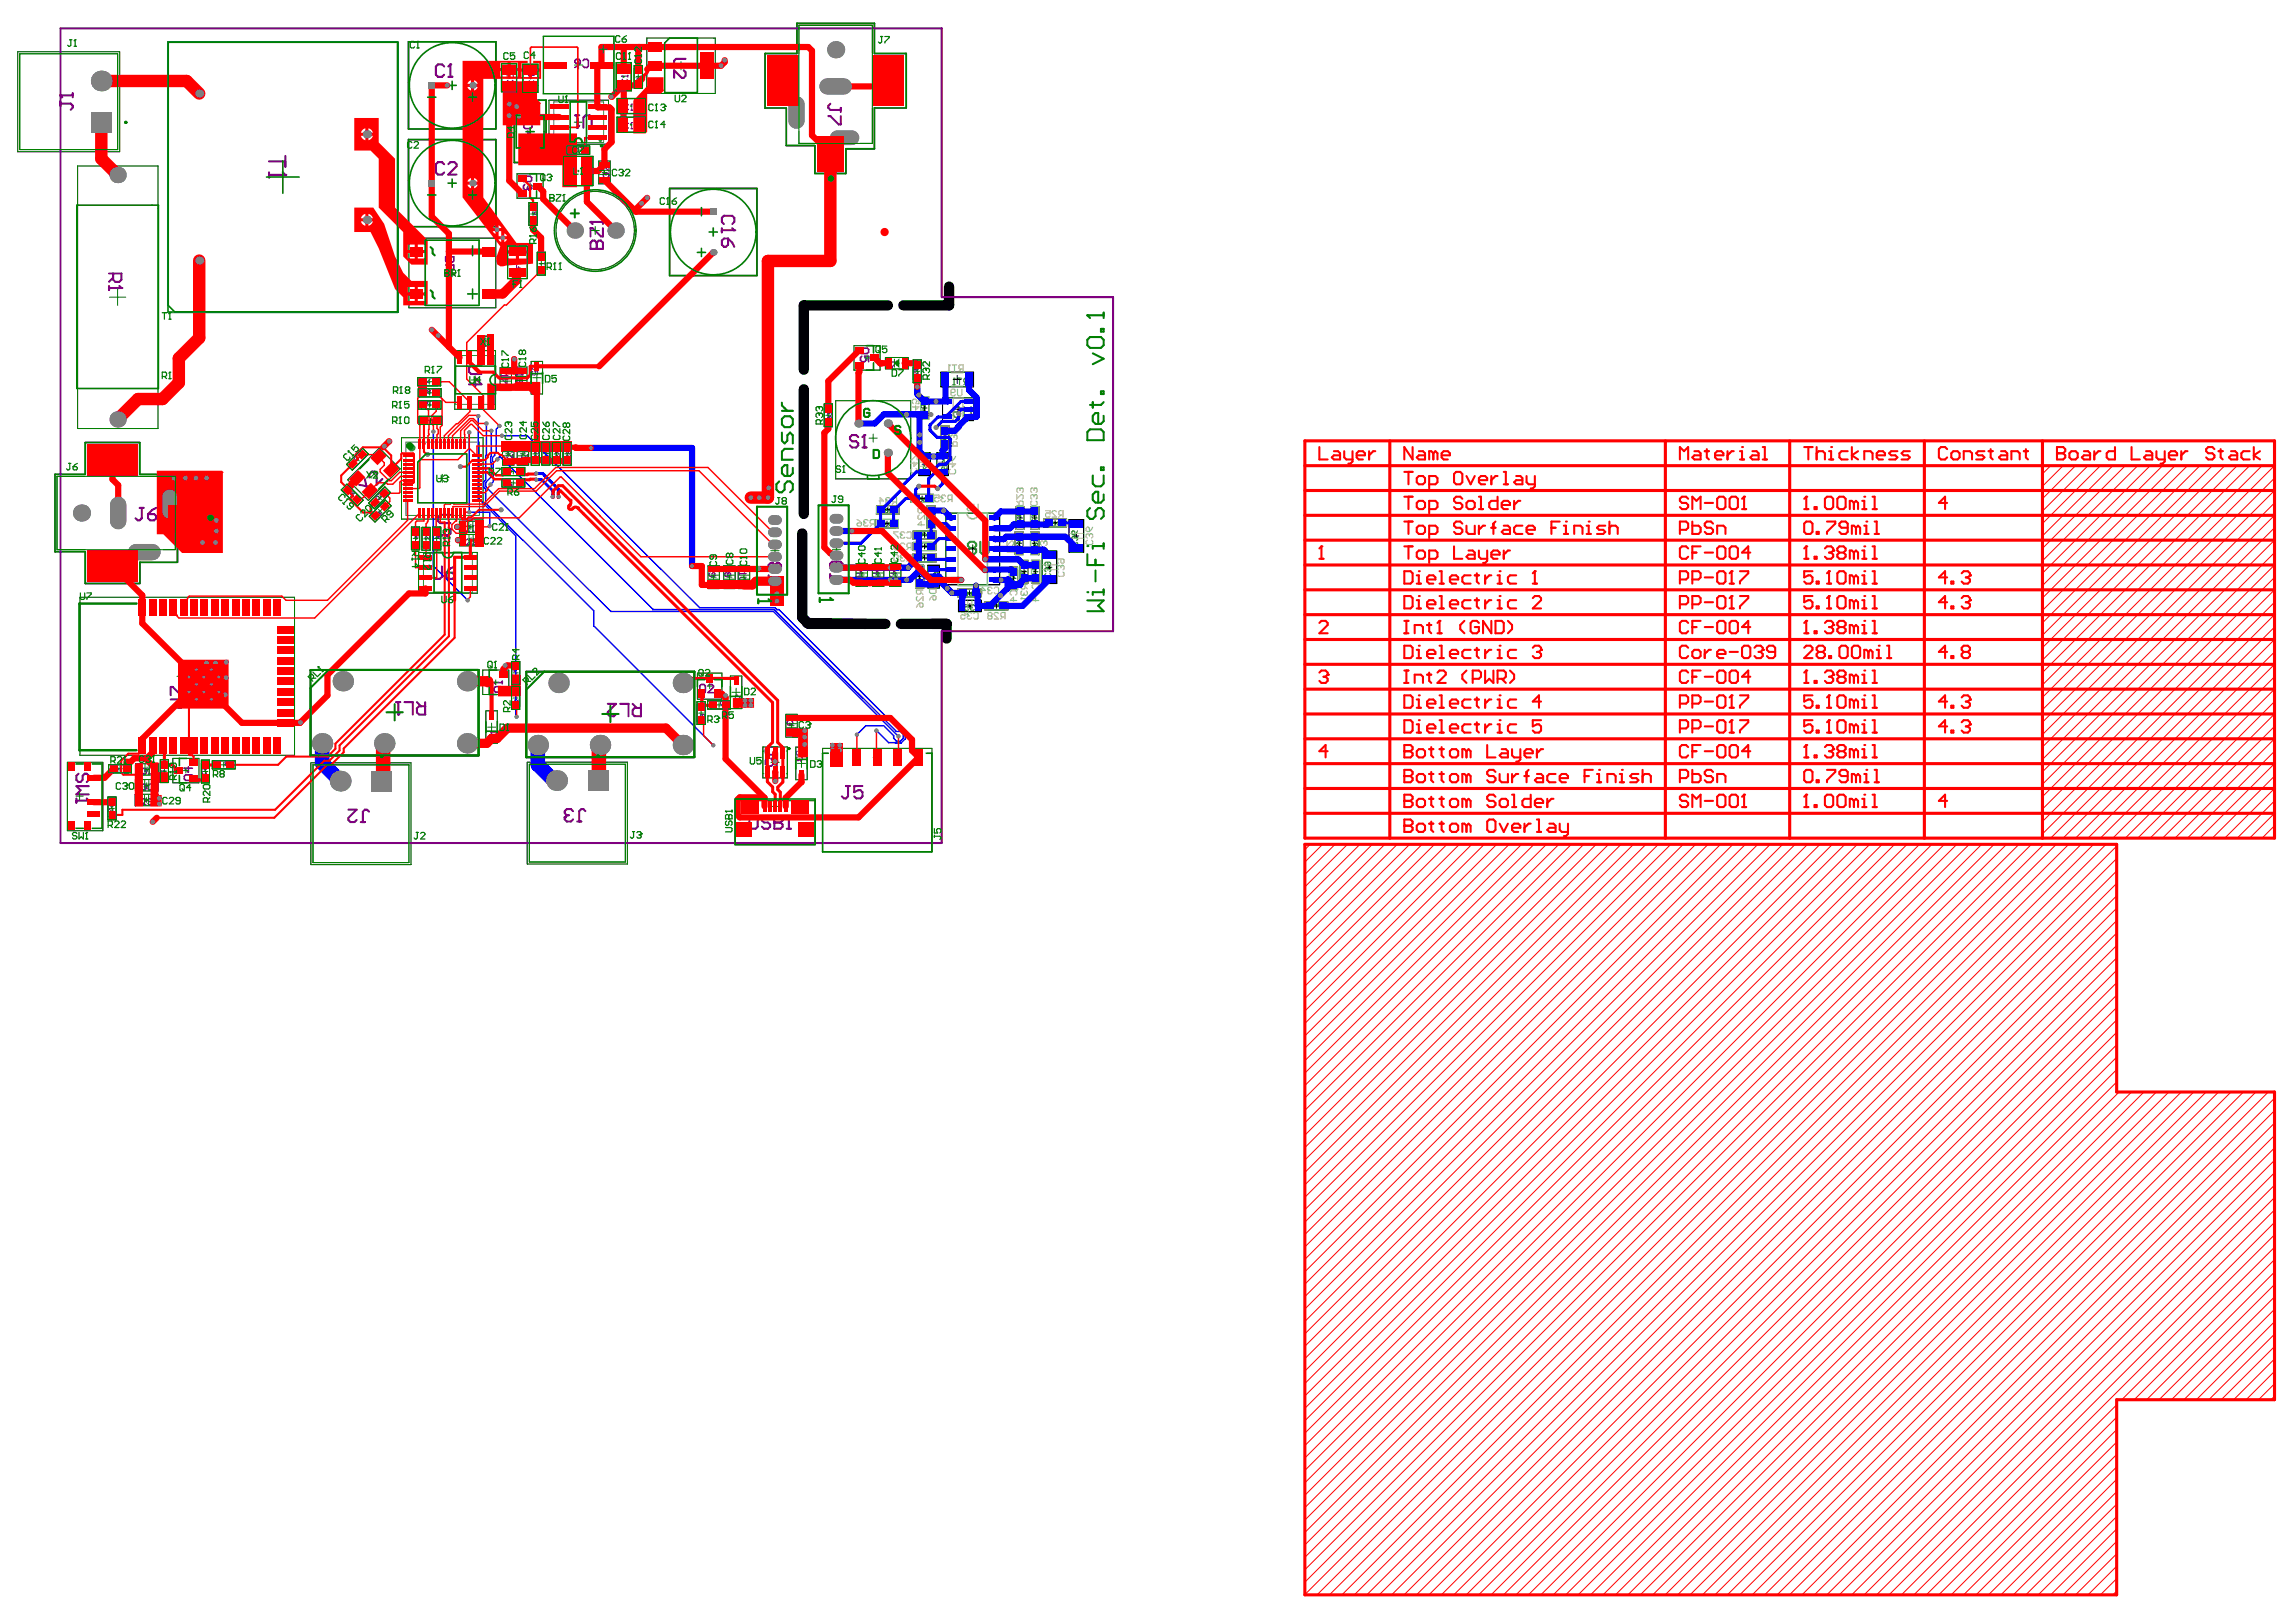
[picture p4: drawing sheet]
<svg xmlns="http://www.w3.org/2000/svg" width="297mm" height="210mm" viewBox="0 0 297 210" stroke-linecap="round" stroke-linejoin="round" font-family="sans-serif">
<path d="M114.9 39.5h-10.9v8.3M122.8 37.1v2.4h-5.9M104 50.4v16.1M103.8 69v10.9l.8 .8h9.9M104.4 80.6l7.6 .1M116.6 80.7h5.9v1.9" fill="none" stroke="#000" stroke-width="1.3"/>
<g fill="none" stroke="#008000" stroke-width=".13">
<path d="M2.3 6.7h13.2v12.9h-13.2zM64.9 8.3h1.9v3.6h-1.9zM65.8 10.1h.2M65.9 10v.2M67.7 8.3h1.9v3.6h-1.9zM68.5 10.1h.2M68.6 10v.2M70.3 4.7h9.1v7.4h-9.1zM71 13h7.7v5.7h-7.7zM73.3 18.9h3v1.1h-3zM74.3 15.8h1M74.3 8.4h1.1"/>
<path d="M74.5 19.4h.6M74.8 15.3v1M74.8 19.1v.6M74.9 7.9v1M79.7 8.1h1.9v3.6h-1.9zM79.9 15.2h3.5v1.9h-3.5zM79.9 12.8h3.6v1.9h-3.6zM80.6 9.9h.2M80.7 9.8v.2M81.5 16.1h.3M81.6 13.7h.2M81.6 16v.2"/>
<path d="M81.7 13.6v.2M82 8.5h1.1v2.9h-1.1zM82.3 10h.6M82.6 9.6v.7M83.7 4.9h8.8v7.2h-8.8zM87.6 8.5h1M88.1 8v1M10 21.5h10.4v34h-10.4zM14.2 38.5h2.1M15.2 37.4v2.1M52.9 30.8h11.2v9h-11.2zM58 35.3h1"/>
<path d="M58.5 34.8v1M65.7 31.8h2.5v4.3h-2.5zM66.7 34h.5M66.9 22.5h3.4v3.2h-3.4zM66.9 33.7v.5M68.3 24.1h.6M68.4 26.2h1.1v3h-1.1zM68.6 23.8v.6M68.6 27.7h.7M69 27.4v.6M69.5 32.6h1.1v3h-1.1zM69.7 34.1h.6"/>
<path d="M70 33.8v.6M72.9 20.2h3.8v3.8h-3.8zM74.7 22.1h.2M74.8 22v.2M76.5 29.8h1M77 29.3v1.1M77.5 20.8h1.4v3h-1.4zM77.9 22.3h.6M78.2 22v.6M46 59.2l.5 .5M46.5 59.2l-.5 .5M51.9 56.6h10.6v10.6h-10.6z"/>
<path d="M54.1 48.9h2.9v1h-2.9zM54.1 51.9h3v1h-3zM54.1 50.3h3v1.1h-3zM54.2 53.9h3v1h-3zM55.2 49.4h.6M55.3 52.4h.6M55.3 50.8h.6M55.4 54.4h.6M55.5 49.1v.6M55.6 50.5v.7M55.6 52.1v.6M55.7 54.1v.6"/>
<path d="M58.8 45.4h5.3v7.6h-5.3zM60.9 49.2h1.1M61.5 48.6v1.1M61.9 43.5h1.9v1.3h-1.9zM62.4 44.1h.9M62.9 43.7v.9M64.7 47.6h1.5v2.9h-1.5zM65 57.2h1.5v3h-1.5zM65.1 49.1h.6M65.4 48.8v.6M65.4 58.7h.7M65.7 58.4v.6"/>
<path d="M66.7 47.5h1.5v2.9h-1.5zM66.9 57.2h1.5v3h-1.5zM67.1 49h.7M67.3 58.7h.7M67.4 48.7v.6M67.6 58.4v.6M68.7 46.8h1.5v4.2h-1.5zM68.7 57.3h1.1v2.9h-1.1zM68.9 48.9h1.1M68.9 58.7h.7M69.3 58.4v.7M69.5 48.4v1"/>
<path d="M70.1 57.2h1v3h-1zM70.3 58.7h.6M70.6 58.4v.6M71.5 57.3h1v2.9h-1zM71.7 58.7h.6M72 58.4v.7M72.8 57.2h1.1v3h-1.1zM73.1 58.7h.6M73.4 58.4v.6M106.6 52.3h1.1v2.9h-1.1zM106.8 53.7h.7M107.2 53.4v.7"/>
<path d="M108.1 51.8h9.7v10.2h-9.7zM110.5 44.7h3.4v3.2h-3.4zM111.9 46.3h.6M112.2 46v.6M112.4 56.7h1.1M113 56.2v1M114.5 46.3h3v1.4h-3zM115.7 47h.6M116 46.7v.6M118.1 46.6h1.1v2.9h-1.1zM118.3 48.1h.7M118.7 47.7v.7"/>
<path d="M119.1 51.7h1v2.2h-1zM121.7 55.5h1.1v2.1h-1.1zM10.3 77.3h27.8v20.4h-27.8zM44.1 63.4l.8-.7 2.1 2-.8 .8zM44.8 60.1l2.1-2.1 .8 .8-2.1 2zM45 62.1l4.1-4.1 2.7 2.7-4.1 4.1zM45.3 63.8l.5 .5M45.8 63.8l-.5 .5M47.7 65.1l2.1-2.1 .7 .8-2.1 2zM47.8 66.8l2.1-2.1 .7 .8-2.1 2.1zM48 61l.8 .7M48.8 61l-.8 .7"/>
<path d="M48.9 64.2l.4 .5M49 65.9l.4 .5M49.3 64.2l-.4 .5M49.4 65.9l-.4 .5M53.2 68.2h1.1v3h-1.1zM53.4 69.7h.7M53.8 69.4v.6M54.1 71.5h7.6v5.3h-7.6zM54.6 68.2h1v3h-1zM54.8 69.7h.6M55.1 69.4v.6M56 68.2h1v3h-1z"/>
<path d="M56.2 69.7h.6M56.5 69.4v.6M56.7 61.9h1M57.2 61.4v1M57.4 74.1h1.1M57.9 73.6v1.1M59.4 67.4h3v1.5h-3zM59.5 69.2h2.9v1.4h-2.9zM60.6 68.2h.6M60.6 69.9h.7M60.9 67.9v.6M60.9 69.6v.6"/>
<path d="M64.9 60.5h3v1h-3zM64.9 62h3v1h-3zM66.1 62.5h.6M66.1 61h.6M66.4 60.7v.6M66.4 62.2v.6M91.6 73.2h1.5v3h-1.5zM92 74.7h.6M92.3 74.4v.6M93.6 73.2h1.5v3h-1.5zM94 74.7h.7M94.4 74.4v.6"/>
<path d="M95.5 73.2h1.5v3h-1.5zM95.9 74.7h.7M96.2 74.4v.6M97.9 65.6h3.9v11.4h-3.9zM99.7 71.3h1.1M100.3 70.7v1.1M105.9 65.4h3.9v11.4h-3.9zM107.7 71.1h1M108.2 70.6v1M110.7 72.9h1.5v3h-1.5zM111.2 74.4h.6M111.5 74.1v.6"/>
<path d="M112.9 72.9h1.4v3h-1.4zM113.3 74.4h.6M113.6 74.1v.6M113.7 67.2h2.1v1.1h-2.1zM113.8 65.4h2.1v1.1h-2.1zM115.1 72.9h1.5v3h-1.5zM115.5 74.4h.6M115.8 74.1v.6M118.2 64h2.2v1h-2.2zM118.5 73.6h1v2.1h-1zM118.6 70.2h2.1v1h-2.1zM118.6 68.7h2.1v1.1h-2.1z"/>
<path d="M118.6 71.7h2.1v1h-2.1zM119.9 65.9h1.1v2.1h-1.1zM124.4 76.2h2.1v1.1h-2.1zM127.8 77.9h2.2v1h-2.2zM130.6 73.8h1v2.1h-1zM131.3 69.2h1.1v2.2h-1.1zM131.4 66h1.1v2.1h-1.1zM132 72.9h1v2.1h-1zM133.3 69.3l1.1-.1v2.2h-1.1zM133.3 66h1.1v2.1h-1.1zM133.4 72.9h1.1v2.1h-1.1zM135.4 67.1h2.2v1.1h-2.2z"/>
<path d="M8.7 98.6h4.6v8.9h-4.6zM14.1 99h2.9v1h-2.9zM15.2 99.5h.7M15.5 99.2v.6M17.6 98.8h2.9v1.5h-2.9zM18.7 99.6h.6M19 99.2v.7M20.7 98.3h1.1v3h-1.1zM21 99.8h.6M21.3 99.5v.6M22.4 98.1h3.3v3.2h-3.3zM22.9 87.5h2.1"/>
<path d="M23.7 99.7h.7M24 86.5v2.1M24 99.4v.6M26 98.4h1.1v2.9h-1.1zM26.3 99.8h.6M26.6 99.5v.7M27.5 98.4h2.9v1.1h-2.9zM28.6 99h.7M28.9 98.7v.6M40.2 98.7h13v13.2h-13zM62.4 86.7h3.4v3.2h-3.4zM62.9 92h1.4v4.2h-1.4z"/>
<path d="M63.1 94.1h1M63.6 93.6v1M63.8 88.3h.7M64.1 88v.6M66.2 88.9h1v2.9h-1zM66.2 85.6h1v2.9h-1zM66.4 90.3h.6M66.4 87.1h.6M66.7 90v.6M66.7 86.8v.6M68.2 98.6h13v13.2h-13zM90.2 90.8h1v3h-1z"/>
<path d="M90.2 87.1h3.2v3.4h-3.2zM90.4 92.3h.6M90.7 92v.6M91.5 88.8h.6M91.8 88.5v.6M92.7 91.2h.6M93 90.9v.6M94.5 90.7h-3v1.1h3v-4.3h1.5v4.2h-1.5M94.7 89.6h1.1M95.2 89.1v1M98.7 96.7h3.2v4h-3.2zM99.8 98.7h1"/>
<path d="M100.3 98.1v1.1M101.7 92.4h1.4v3h-1.4zM102.1 93.9h.6M102.4 93.6v.6M102.9 96.7h1.5v4.2h-1.5zM103.2 98.8h1M103.7 98.3v1M106.4 96.8h14.2v13.4h-14.2zM113 98h1M113.5 97.5v1M9.8 103h1M10.3 102.5v1"/>
<path d="M14 103.1h1v3h-1zM14.2 104.6h.6M14.5 104.3v.6M17.5 102.8h2.9v1.5h-2.9zM17.5 100.9h3v1.5h-3zM18.6 103.5h.7M18.7 101.6h.6M19 103.2v.6M19 101.3v.6M95.1 103.6h10.4v5.7h-10.4zM99.8 104.4h1M100.3 103.8v1.1"/>
<circle cx="77" cy="29.8" r="5.1"/>
</g>
<g fill="none" stroke="#008080" stroke-width=".13">
<path d="M71.7 13.2h6.4v5.3h-6.4zM73.7 18.9h2.2v1.1h-2.2zM82 8.9h1.1v2.1h-1.1zM68.4 26.6h1.1v2.1h-1.1zM69.5 33.1h1.1v2.1h-1.1zM45.1 59.8l1.5-1.5 .8 .8-1.5 1.4zM52.5 57.2h9.5v9.5h-9.5zM54.5 48.9h2.1v1h-2.1zM54.5 51.9h2.1v1h-2.1zM54.5 50.3h2.1v1.1h-2.1zM54.6 53.9h2.1v1h-2.1zM58.9 46h5.1v6.3h-5.1z"/>
<path d="M68.7 57.7h1.1v2.1h-1.1zM70.1 57.6h1v2.2h-1zM71.5 57.7h1v2.1h-1zM72.8 57.7h1.1v2.1h-1.1zM106.6 52.7h1.1v2.1h-1.1zM118.1 47h1.1v2.1h-1.1zM118.9 58.6h1.5v2.9h-1.5zM119.1 51.3h1v3h-1zM119.3 53.5l-.1 .1 .1 .3h.3l.1-.1-.1-.3M119.5 53v.3l.2-.2h-.5M119.7 52.4v.4h-.2v-.3l-.2-.1-.1 .1 .1 .3M121.2 58.6h1.5v2.9h-1.5z"/>
<path d="M121.7 48.2h4.2v1.9h-4.2zM121.7 55.1h1.1v3h-1.1zM121.8 56.6l.5-.4h.1v.4M121.8 57.6h.6v-.2l-.3-.1-.1 .3M121.8 57.3l.2 .2M121.9 51.5h4v2.9h-4zM122.1 56.9l-.1-.1-.2 .1 .1 .2M122.1 56.9h.1M122.2 56.8h.1M122.2 56.8l.2 .1-.1 .2M122.2 56.8l-.1 .1M44.4 63.7l.8-.7 1.5 1.4-.8 .8z"/>
<path d="M48 64.8l1.5-1.5 .7 .8-1.5 1.4zM48.1 66.5l1.5-1.5 .7 .8-1.5 1.5zM53.2 68.6h1.1v2.1h-1.1zM54.6 68.7h1v2.1h-1zM54.8 71.6h6.3v5.1h-6.3zM56 68.6h1v2.1h-1zM65.4 60.5h2.1v1h-2.1zM65.4 62h2.1v1h-2.1zM113.3 67.2h2.9v1.1h-2.9zM113.4 65.4h2.9v1.1h-2.9zM113.9 67.9h.3v.2h-.2zM113.9 67.6l.3 .3"/>
<path d="M114 66.1h.3l-.2-.3v.5M114.4 67.8h.1M114.4 67.8l.1 .1M114.5 67.9h-.1l.1 .2 .3-.1M114.5 67.9h.1M114.5 66h.1M114.5 66l.1 .1M114.6 66.1l-.1 .1 .1 .1 .3-.1M114.6 66.1h.1M114.8 67.7l-.3-.1-.1 .2M114.9 65.9l-.3-.1-.1 .2M115.1 67.9l-.2 .2"/>
<path d="M115.2 66.2l-.1 .1M115.3 67.9h-.3l-.1-.2 .4-.1v.5M115.4 66.2h-.3v-.3l.3-.1v.5M117.8 64h3v1h-3zM118.1 70.2h3v1h-3zM118.1 68.7h3v1.1h-3zM118.1 71.7h3v1h-3zM118.5 73.1h1v3h-1zM118.6 74.8v.3l.3-.3 .2 .1-.1 .2M118.6 75.7h.5v-.3l-.3-.1-.1 .4M118.6 74.4l.1-.1 .1 .3-.2-.1zM118.6 75.3l.1 .2"/>
<path d="M118.6 70.3v.5l.3-.1-.1-.2h-.2M118.6 71.8v.5l.3-.1-.1-.2h-.2M118.9 68.9l-.1-.1-.2 .1v.4v.1l.3-.1M118.9 70.3l-.2 .2M118.9 71.8l-.2 .2M118.9 64.4h.4v.3l-.2-.1-.2 .1 .1 .2 .3-.1M119.1 68.9l.3-.1v.1v.2M119.1 71.9l.3-.1v.1v.1M119.1 74.3l-.3 .3M119.3 69.1h.1M119.3 72h.1M119.4 69.1v.1"/>
<path d="M119.4 72v.1M119.4 69.2h.1M119.4 72.1h.1M119.4 70.3h-.3l.3 .4v.1l-.3-.1M119.4 69.2v.2l-.3-.1M119.4 72.1v.2l-.3-.1M119.5 64.6h.1M119.5 64.6l.1 .1M119.6 64.7h-.1l.1 .2 .2-.1M119.6 64.7h.1M119.6 71.9l.1-.1 .3 .1v.3l-.1 .1-.3-.1zM119.6 70.4l.1-.1 .3 .1v.3l-.3 .1-.1-.1 .1-.1h.3"/>
<path d="M119.6 68.8l.4 .5v.1h-.4M119.8 64.5l-.2-.1-.1 .2M119.9 65.4l1.1 .1v2.9h-1.1zM120 73.1h1.5v3h-1.5zM120.1 66.6v.3l.4-.3 .1 .1-.1 .2M120.1 67.5h.5v-.3l-.2-.1-.1 .4M120.1 67.1l.2 .2M120.2 64.7l-.2 .2M120.4 64.7h-.3l-.1-.2 .4-.1v.5M120.4 66.1v.3l.2-.3h-.5M122.4 66.4h6.9v9.3h-6.9zM123.9 76.2h3v1.1h-3z"/>
<path d="M124 77.7h3v1.5h-3zM125.1 76.9h.3l-.2-.3v.6M125.6 76.8h.1M125.6 76.8l.1 .1M125.7 76.9l-.1 .1 .1 .2 .2-.1M125.7 76.9h.1M125.9 76.7l-.2-.1-.1 .2M126.1 76.7l.1-.1 .3 .1v.4l-.1 .1-.3-.1M127.4 77.9h3v1h-3zM127.8 78v.5l.4-.1-.1-.2h-.3M128.2 78l-.2 .2M128.7 78h-.3l.3 .3-.1 .2-.2-.1"/>
<path d="M129 78.3h-.1l.1 .2 .3-.1-.1-.1M129 78.3l-.1-.1 .1-.2 .3 .1-.1 .2M129 78.3h.2M130.6 73.4h1v2.9h-1zM130.8 75.5l-.1 .1 .1 .3h.3l.1-.1-.1-.3M131 74.6l-.1-.1-.2 .1 .1 .2M131 75v.4l.2-.3h-.5M131 74.6v.1M131.1 74.5h.1M131.1 74.5l.1 .1-.1 .2M131.1 74.5l-.1 .1M131.3 68.8h1.1v3h-1.1z"/>
<path d="M131.4 70.3l.5-.4h.1v.4M131.4 70.5v.3l.5-.3 .1 .1-.1 .2M131.4 71.4h.6v-.3l-.3-.1-.1 .4M131.4 65.6h1.1v2.9h-1.1zM131.4 71l.2 .2M131.5 67.7l.2 .2M131.5 67.2v.4l.5-.4 .1 .1-.1 .3M131.5 68.1h.6v-.3l-.3-.1-.1 .4M131.8 66.8l-.1-.1-.2 .1 .1 .2M131.8 66.8v.1M131.9 66.7h.1M131.9 66.7l.2 .1-.1 .2"/>
<path d="M131.9 66.7l-.1 .1M132 72.5h1v3h-1zM132.1 75h.5v-.2l-.3-.1-.1 .3M132.1 74.7l.1 .2M132.1 73.8v.2M132.1 73.9h.5M132.3 74.3l-.1-.1-.1 .1 .1 .2M132.3 74.3h.1M132.4 74.2h.1M132.4 74.2l.2 .1-.1 .2M132.4 74.2l-.1 .1M132.6 73.9h.1"/>
<path d="M132.6 73.9l-.1 .1M133.3 68.8h1.1v3h-1.1zM133.3 65.5l1.1 .1v2.9h-1.1zM133.4 72.5h1.1v3h-1.1zM133.6 67.2l-.1 .1 .1 .3h.4v-.1v-.3M133.6 74.7v.1v.2h.4h.1l-.1-.3M133.8 70.1l-.1-.1 .1-.2h.3l.1 .1-.1 .2M133.8 70.3l-.1 .3h.2M133.8 66.3l-.1-.1-.2 .1 .1 .2M133.8 66.8l-.1-.1-.2 .1 .1 .2M133.8 66.3h.1M133.8 66.8v.1"/>
<path d="M133.8 74.2v.3l.3-.2h-.5M133.8 73.6v.4l.3-.3h-.5M133.9 70.6h.1M133.9 66.7h.1M133.9 66.2h.1M133.9 66.2l.1 .1v.2M133.9 66.7l.1 .1v.2M133.9 66.7l-.1 .1M133.9 66.2l-.1 .1M134 70.9l-.1-.1-.2 .1 .1 .3 .2-.1M134 70.9v-.1l.2 .1-.1 .3-.1-.1M134 70.6h-.1"/>
<path d="M134 70.5v.1M134 70.9v.2M134.1 70.3l.1 .3h-.1h-.1M134.8 71.3h1.9v4.2h-1.9zM135 67.1h3v1.1h-3zM136.2 67.6h.3v.2l-.3-.1v.3v.1l.3-.1M137 67.6h-.1h-.2l.3 .5h-.3M137.4 67.9l-.2 .2M137.6 67.9h-.3l-.1-.3h.4v.5M138.3 67.2h1.9v4.3h-1.9zM14.5 99h2.1v1h-2.1zM20.7 98.7h1.1v2.2h-1.1z"/>
<path d="M26 98.8h1.1v2.1h-1.1zM27.9 98.4h2.1v1.1h-2.1zM66.2 89.3h1v2.1h-1zM66.2 86h1v2.1h-1zM90.2 91.2h1v2.1h-1zM92 90.7h2.1v1.1h-2.1zM14 103.6h1v2.1h-1z"/>
</g>
<g fill="none" stroke="#008080" stroke-width=".16">
<path d="M119.6 59.2l-.1-.1v-.2l.1-.1h.5l.1 .1v.2l-.1 .1M120.2 59.9h-.7l.3-.4v.5M121.9 59.2l-.1-.1v-.2l.1-.1h.5l.1 .1v.2l-.1 .1M122.5 59.9h-.7l.3-.4v.5M123.3 49.8h.3M123.4 49h.1M123.4 49v.8M123.4 49l.2 .1M123.9 49h.5M124.1 49v.8M125 49.5l-.3 .3M125.3 49.5h-.5l-.1-.1v-.3l.1-.1h.5v.8"/>
<path d="M119.5 60.2v.5h.1l.5-.5h.1M120.6 73.3h.8v.4l-.2 .1h-.5l-.1-.1zM121 74h.2l.2 .2v.2l-.2 .1-.2-.1zM121 74l-.4 .5M122.1 60.2h.3l.1 .2v.2l-.1 .1-.3-.1zM122.1 60.2l-.3 .5M124.8 78.3h.5v.3l-.2-.1-.3 .1v.3l.1 .1h.3l.1-.1M125.6 78.5h.1M125.6 78.5l.1 .1M125.7 78.6l-.1 .2 .1 .2h.2l.2-.1M125.7 78.6h.1M126.1 78.4l-.2-.1h-.2l-.1 .2"/>
<path d="M126.3 78.4l.1-.1h.3l.1 .1v.5l-.1 .1h-.3l-.1-.1M135.3 74.2l-.1 .2v.2l.1 .1h.5l.1-.1v-.2l-.1-.2M135.6 72.8v.3l.1 .2 .2-.2v-.2l-.1-.1h-.5l-.1 .1v.2l.1 .2M135.6 73.6l-.2-.1-.2 .1v.3l.1 .1M135.6 73.6v.1M135.7 73.5h.1M135.7 73.5l.2 .1v.3l-.1 .1M135.7 73.5l-.1 .1M138.7 68.8l.1-.1 .2 .1v.4h-.2l-.1-.1zM138.8 70.2l-.1 .1v.2l.1 .2h.5l.1-.2v-.2l-.1-.1M139 69.6l-.1-.2-.2 .2v.2l.1 .1M139 69.6v.1"/>
<path d="M139.2 69.4h.1M139.2 69.4l.2 .2v.2l-.1 .1M139.2 69.4l-.2 .2M139.4 68.7l-.4 .5"/>
</g>
<path d="M21.7 5.5h29.8v34.9h-29.8zM123.3 53.3h.7l.3-.2v-.2l-.3-.3h-.4l-.3 .3v.9l.3 .2h.4l.3-.2M124.7 52.6v1.2l.2 .2h.5l.2-.2v-1.2" fill="none" stroke="#008080" stroke-width=".21"/>
<g fill="none" stroke="#008080" stroke-width=".27">
<path d="M125.5 70.9l-.3 .3v.3l.3 .2h.5l.3-.2v-.3l-.3-.3M125.5 70.9l-.3-.3v-.2l.3-.3h.5l.3 .3v.2l-.3 .3M125.5 70.9h.5M126.8 70.1v1.4l.3 .2h.5l.3-.2v-1.4"/>
<circle cx="77.7" cy="18.1" r=".11"/>
</g>
<g fill="none" stroke="#800080" stroke-width=".13">
<path d="M2.3 6.7h13.2v12.9h-13.2zM64.9 8.3h1.9v3.6h-1.9zM65.6 9.6v.5h.4l-.1-.3 .1-.2h.3l.1 .1v.3l-.1 .1M65.7 10.4l-.1 .1v.3l.1 .1h.6l.1-.1v-.3l-.1-.1M67.7 8.3h1.9v3.6h-1.9zM68.5 10.4l-.1 .2v.2l.1 .2h.5l.1-.2v-.2l-.1-.2M68.8 9.6v.6l-.4-.4h.7M70.3 4.7h9.1v7.4h-9.1zM71 13h7.7v5.7h-7.7zM73.3 18.9h3v1.1h-3zM74.8 19.1l-.3 .4v.1h.3M75 19.2l.1-.1 .3 .1v.3l-.1 .1-.3-.1"/>
<path d="M79.7 8.1h1.9v3.6h-1.9zM79.9 15.2h3.5v1.9h-3.5zM79.9 12.8h3.6v1.9h-3.6zM80.4 9.9h.1M80.4 9.2h.1M80.4 9.2h.8M80.4 9.9h.8M80.4 9.9l.2 .1M80.4 9.2l.2 .1M80.6 10.2l-.2 .2v.2l.2 .2h.5l.1-.2v-.2l-.1-.2M81.2 9.1v.2M81.2 9.7v.3"/>
<path d="M81.3 16l-.1-.1h-.3l-.1 .1v.5l.1 .2h.3l.1-.2M81.3 13.6l-.1-.1h-.3l-.1 .1v.5l.1 .2h.3l.1-.2M81.6 16.7h.3M81.6 14.3h.3M81.7 15.9h.1M81.7 15.9v.8M81.7 15.9l-.1 .1M81.7 13.5h.1M81.7 13.5v.8M81.7 13.5l-.1 .1M82 8.5h1.1v2.9h-1.1zM82.3 13.6l.1-.1h.3l.1 .2"/>
<path d="M82.4 9.9h.1M82.4 9.9h.5M82.4 9.9l.1 .1M82.5 10.2h-.1l.1 .3h.3l.1-.1-.1-.2M82.5 13.9h.2M82.7 13.9l.1 .1-.1 .3h-.3l-.1-.2M82.8 16.3h-.5l.3-.4v.8M82.8 13.7h.1M82.8 13.7l-.1 .2M82.9 9.2v.3l-.3-.3-.2 .1 .1 .2M82.9 9.8v.2M83.7 4.9h8.8v7.2h-8.8z"/>
<path d="M10 21.5h10.4v34h-10.4zM52.9 30.8h11.2v9h-11.2zM65.7 31.8h2.5v4.3h-2.5zM66.8 34.1h.1M66.8 34.3v.4h.6M66.8 34.1h.6M66.8 34.1l.1 .1M66.9 22.5h3.4v3.2h-3.4zM67.1 34.5v.2M67.4 34v.2M68.4 26.2h1.1v3h-1.1zM68.9 28.1h.1"/>
<path d="M68.9 28.1v.1M68.9 28.1h.5M68.9 27.4l.2 .4M69.1 27.5l.2-.1 .1 .3-.3 .1zM69.2 28.7l-.1-.3-.2 .1v.2h.5M69.4 28.4l-.2 .2M69.4 28v.2M69.5 32.6h1.1v3h-1.1zM69.9 34.6h.1M69.9 34.1h.1M69.9 34.6h.6M69.9 34.1h.6"/>
<path d="M69.9 34.1l.1 .1M70.3 35.2l-.1-.4-.3 .1v.3h.6M70.5 34.8l-.2 .2M70.5 34v.2M70.5 34.5v.1M72.9 20.2h3.8v3.8h-3.8zM73.9 21.9v.5h.3M74.4 22.4h.2M74.5 21.9h.1M74.5 21.9v.5M74.5 21.9l-.1 .1M77.5 20.8h1.4v3h-1.4z"/>
<path d="M46.1 59.1l-.3 .2 .2 .2 .1-.1 .1-.1 .2 .1-.3 .3M46.3 58.8l-.1 .1 .1-.1 .3 .4M46.5 58.7v-.1l.3-.2 .2 .3v.1l-.2 .1M46.6 59.2h.1M46.6 59.1v.1M51.9 56.6h10.6v10.6h-10.6zM54.1 48.9h2.9v1h-2.9zM54.1 51.9h3v1h-3zM54.1 50.3h3v1.1h-3zM54.2 53.9h3v1h-3zM54.6 54.6h.3l.1-.2-.4-.1v.5M54.8 54.6l.2 .2"/>
<path d="M55.2 54.8h.1M55.2 54.3h.1M55.2 54.3v.1M55.2 54.3v.5M55.4 50.7l-.1-.1 .1-.2 .3 .1-.1 .2M55.4 50.7l-.1 .1 .1 .1h.3l-.1-.2M55.4 50.7h.2M55.6 54.4l.1-.1 .3 .1v.3l-.1 .1-.3-.1zM55.6 49l-.3 .4v.1h.3M55.7 52.1l-.1-.1-.3 .1 .1 .2h.3v.2h-.4M55.9 49h.2M55.9 52h.2"/>
<path d="M55.9 50.4h.2M56 49.5h.1M56 49v.5M56 52.5h.1M56 50.9h.1M56 50.4v.5M56 52v.5M56.1 49.4l-.1 .1M56.1 52.4l-.1 .1M56.1 50.9h-.1M56.2 49l.2 .2M56.3 52l.2 .2"/>
<path d="M56.3 50.4l.2 .2M56.6 49v.5h-.3l-.1-.3h.4M56.6 50.4v.5h-.3l.1-.3h.2M56.6 52v.5l-.3-.1 .1-.2h.2M58.8 45.4h5.3v7.6h-5.3zM61.9 43.5h1.9v1.3h-1.9zM64.7 47.6h1.5v2.9h-1.5zM65 57.2h1.5v3h-1.5zM66.7 47.5h1.5v2.9h-1.5zM66.9 57.2h1.5v3h-1.5zM68.7 46.8h1.5v4.2h-1.5zM68.7 57.3h1.1v2.9h-1.1z"/>
<path d="M68.8 47.3h.8v.4l-.2 .1h-.5l-.1-.1zM68.9 48l-.1 .2v.2l.1 .1h.3l.1-.1-.1-.4h.4v.5M69.1 58.4v.3h.3l-.1-.1 .1-.2 .3 .1-.1 .2M69.2 59.4l-.1 .1 .1 .3h.4l.1-.1-.1-.3M69.7 58.9v.4l-.4-.4-.2 .1 .1 .3M70.1 57.2h1v3h-1zM70.5 58.4l.3 .3M70.6 59.4l-.1 .1 .1 .3h.3l.1-.1-.1-.3M70.8 58.4h.1l.1 .2-.2 .1zM71 58.9v.3l-.3-.3-.2 .1 .1 .2M71.5 57.3h1v2.9h-1zM71.9 58.7v-.3l.5 .3"/>
<path d="M72 59.4l-.1 .1 .1 .3h.3l.1-.1-.1-.3M72.4 58.9v.4l-.3-.4-.2 .1 .1 .3M72.8 57.2h1.1v3h-1.1zM73.4 59.4l-.1 .1 .1 .3h.3l.1-.1-.1-.3M73.5 58.5l-.1-.1-.1 .1 .1 .2 .1-.1M73.5 58.5l.1-.1 .2 .1-.1 .2-.2-.1M73.5 58.5v.1M73.8 58.9v.4l-.4-.4-.1 .1 .1 .3M106.6 52.3h1.1v2.9h-1.1zM107.2 53.9h.1M107.2 53.4h.1M107.2 53.4l-.1 .1v.2"/>
<path d="M107.2 53.9l-.1 .1v.3M107.2 53.9l.1 .1M107.2 53.4l.1 .1M107.3 54l.1-.1 .2 .1-.1 .3M107.3 53.5v.1M107.3 54v.1M107.3 53.5l.1-.1 .2 .1-.1 .2M107.4 54.8l-.1-.3h-.2v.3h.5M107.6 54.5l-.2 .1M108.1 51.8h9.7v10.2h-9.7zM110.5 44.7h3.4v3.2h-3.4zM114.5 46.3h3v1.4h-3z"/>
<path d="M118.1 46.6h1.1v2.9h-1.1zM118.2 47h.6v.3l-.3 .1-.1-.4M118.3 47.5l-.1 .3 .1 .1 .2-.1M118.4 47.2l-.2 .2M118.5 47.8l.1 .1M118.5 47.7v.1M118.6 47.9h.1M118.7 47.5l.1 .3-.2 .1M118.7 48.1h.1l-.1 .3-.5-.3v.3M10.3 77.3h27.8v20.4h-27.8zM44.1 63.4l.8-.7 2.1 2-.8 .8zM44.8 60.1l2.1-2.1 .8 .8-2.1 2z"/>
<path d="M45 62.1l4.1-4.1 2.7 2.7-4.1 4.1zM45.5 63.8l.2 .2-.1 .1h-.1l-.1-.2 .2-.3h.1l.2 .3M45.8 64.5h.1M46.1 64l.1 .1M46.2 64.1l-.4 .4M46.3 64.3l.2 .2v.1l-.2 .2h-.1l-.1-.2M47.7 65.1l2.1-2.1 .7 .8-2.1 2zM47.8 66.8l2.1-2.1 .7 .8-2.1 2.1zM48.6 67.1l.2-.2-.1-.3-.3 .2 .3 .4M48.6 64.3l.3-.1 .2 .2v.2l-.2 .1-.3-.3zM48.7 66.9h.3M48.9 64l.3-.2v.5h.2l.1-.2"/>
<path d="M49.2 66.4l-.2 .2h-.1l-.1-.2 .3-.2 .2 .3v.1l-.2 .1M49.4 63.7v-.1l.2-.2 .3 .3v.1l-.3 .1M53.2 68.2h1.1v3h-1.1zM53.7 70.1h.1M53.7 70.1h.5M53.7 70.1v.1M53.9 69.4v.4l-.2-.3h.5M54 70.7l-.1-.3-.2 .1v.2h.5M54.1 71.5h7.6v5.3h-7.6zM54.2 70.4l-.2 .2M54.2 70v.2M54.6 68.2h1v3h-1z"/>
<path d="M55 70.2h.1M55 70.2h.5M55.4 70.8l-.1-.4-.3 .1v.3h.5M55.5 69.5v.3l-.3-.3h-.2l.1 .3M55.5 70.4l-.1 .2M55.5 70.1v.1M56 68.2h1v3h-1zM56.4 70.1h.1M56.4 70.1l.1 .1M56.4 70.1h.5M56.6 69.4h.1M56.6 69.4l-.2 .1 .1 .3"/>
<path d="M56.6 69.4l.1 .1M56.7 69.5v-.1l.2 .1-.1 .3M56.7 69.5v.1M56.7 70.7v-.3l-.3 .1v.2h.5M56.9 70.4l-.2 .2M56.9 70v.2M59.4 67.4h3v1.5h-3zM59.5 69.2h2.9v1.4h-2.9zM64.9 60.5h3v1h-3zM64.9 62h3v1h-3zM65.4 61.3h.2l.1-.3-.3-.1v.5M65.4 62.7h.2l.1-.2-.3-.1v.5"/>
<path d="M65.5 62.7l.2 .2M65.5 61.3l.2 .1M65.9 60.9h.3l-.3 .5M65.9 62.7h.3v.1l-.2 .1zM66.2 62.4l-.3 .3M91.6 73.2h1.5v3h-1.5zM93.6 73.2h1.5v3h-1.5zM95.5 73.2h1.5v3h-1.5zM97.9 65.6h3.9v11.4h-3.9zM105.9 65.4h3.9v11.4h-3.9zM110.7 72.9h1.5v3h-1.5zM112.9 72.9h1.4v3h-1.4z"/>
<path d="M115.1 72.9h1.5v3h-1.5zM8.7 98.6h4.6v8.9h-4.6zM14.1 99h2.9v1h-2.9zM14.5 99.7h.2l.1-.2-.3-.1v.5M14.7 99.7l.1 .2M15 99.5l.1-.1 .3 .1-.4 .4h.4M15.5 99.9h.2M15.6 99.4h.1M15.6 99.4v.5M15.6 99.4l-.1 .1M17.6 98.8h2.9v1.5h-2.9zM20.7 98.3h1.1v3h-1.1z"/>
<path d="M20.8 98.7h.6v.3l-.3 .1-.1-.4M20.8 99.3v.1M20.8 99.4h.6M20.9 99.7l-.1 .1 .1 .3h.4l.1-.3-.2-.1-.1 .4M21 98.9l-.2 .2M21.3 99.3l.1 .1M21.4 99.4h.1M22.4 98.1h3.3v3.2h-3.3zM26 98.4h1.1v2.9h-1.1zM26.2 98.8h.5v.2l-.3 .1-.1-.3M26.2 99.9v-.1h.4l.1 .3-.1 .1h-.4zM26.3 99l-.1 .1"/>
<path d="M26.6 99.3l.1 .1-.1 .3-.4-.4v.4M27.5 98.4h2.9v1.1h-2.9zM29.2 98.8l-.1-.1 .1-.1h.3l-.1 .2M29.2 98.8l-.1 .1 .1 .2 .3-.1-.1-.2M29.2 98.8h.2M29.6 98.6l.2 .1M30 98.6v.5l-.4-.1 .1-.3h.3M40.2 98.7h13v13.2h-13zM62.4 86.7h3.4v3.2h-3.4zM62.9 92h1.4v4.2h-1.4zM63.5 94.8h.1M63.5 95.3l.1-.1h.5l.1 .1v.4h-.7z"/>
<path d="M63.5 94.8h.7M63.5 94.8l.1 .1M64.2 94.7v.2M66.2 88.9h1v2.9h-1zM66.2 85.6h1v2.9h-1zM66.3 86h.5v.3l-.2 .1-.1-.4M66.3 86.8h.5l-.2-.3v.4M66.5 86.2l-.2 .2M67 91.4l-.1-.4-.3 .1v.3h.5M67.1 90.5v.4l-.3-.4-.2 .1 .1 .3M67.1 91l-.1 .2M68.2 98.6h13v13.2h-13z"/>
<path d="M90.2 90.8h1v3h-1zM90.2 87.1h3.2v3.4h-3.2zM90.8 92.5h.1M90.8 92.5h-.2l.1 .3M90.9 92.5h.2l-.1 .3M90.9 92.5v.1M90.9 93.3v-.3l-.3 .1v.2h.5M91.1 93l-.2 .2M93.6 90.9l-.1-.1-.3 .1 .1 .3 .3-.1v.2h-.4M93.7 90.8l.2 .2M94.1 90.8v.5l-.4-.1 .1-.2h.3M94.5 90.7h-3v1.1h3v-4.3h1.5v4.2h-1.5"/>
<path d="M95.1 90.8l.1-.1h.5l.2 .1v.4h-.8zM95.9 89.9v.5l-.5-.5-.3 .2v.2l.1 .1M98.7 96.7h3.2v4h-3.2zM101.7 92.4h1.4v3h-1.4zM102.9 96.7h1.5v4.2h-1.5zM103.1 97.2h.7v.4l-.1 .1h-.5l-.1-.1zM103.2 98l-.1 .1v.2l.1 .1 .2-.1M103.4 98.3l.1 .1M103.4 98.2v.1M103.5 98.4h.1M103.7 98l.1 .1v.2l-.3 .1M106.4 96.8h14.2v13.4h-14.2z"/>
<path d="M14 103.1h1v3h-1zM14.1 103.6h.5v.2l-.3 .1-.1-.3M14.2 103.7l-.1 .2M14.5 104.1l.1 .1-.1 .2-.4-.3v.3M14.5 104.6l.1 .1-.1 .3-.4-.4v.4M17.5 102.8h2.9v1.5h-2.9zM17.5 100.9h3v1.5h-3zM95.1 103.6h10.4v5.7h-10.4z"/>
<circle cx="77" cy="29.8" r="5.1"/>
</g>
<g fill="none" stroke="#800080" stroke-width=".21">
<path d="M21.7 5.5h29.8v34.9h-29.8zM52.8 5.4h11.3v11.3h-11.3zM52.8 18.1h11.3v11.2h-11.3zM66.5 13h4.1v8h-4.1zM67.8 15.9h1v.6l-.2 .1h-.7l-.1-.1zM67.8 17.5h1l-.5-.5v.7M74.4 7.9l.1-.2h.4l.2 .2v.3h-.6l-.1-.2zM75.1 8.2l-.4 .4-.3 .1M75.4 7.9l.2-.2h.3l.2 .2v.7l-.2 .1h-.3l-.2-.1M99 6.9h4.1v-3.9h10v3.9h4.1v7h-4.1v5.4h-3.7v3.1h-4v-3.5h-3.7v-4.9h-2.7zM57.7 33.2h1v.6l-.2 .1h-.1l-.2-.1-.2 .1h-.2l-.1-.1zM57.7 35.4v.3"/>
<path d="M57.7 34.3h1v.5l-.2 .2h-.3l-.2-.2v-.5M57.7 35.5h1M58 34.6l-.3 .4M58.2 33.2h.1M58.2 33.2v.6M58.5 35.4l.2 .1M58.7 35.5h.1M67.7 23l.2-.2h.7l.2 .2v.3l-.2 .2h-.7l-.2-.2zM67.9 23.9l-.2 .1v.4l.2 .2h.2l.2-.2M68.1 23.2l-.4 .3M68.3 24.4l.1 .2M68.3 24.2v.2"/>
<path d="M68.4 24.6h.1M68.6 23.9l.2 .1v.4l-.2 .2h-.2M86.6 24.4h11.3v11.3h-11.3zM11 57.3h7.1v4.1h5.3v3.7h3.2v4h-3.6v3.7h-4.9v2.7h-7.1v-4.1h-3.9v-10h3.9zM111.3 45.2l.2-.1h.7l.2 .1v.4l-.2 .2h-.7l-.2-.2zM111.5 46.1l-.2 .2v.3l.2 .2h.4l.1-.2-.1-.5h.5v.7M111.7 45.4l-.4 .4M24.4 99.2v.7l-.6-.5h1.1M63.9 88.3h.1M63.9 89l.2-.1h.7l.2 .1v.4l-.2 .2h-.7l-.2-.2zM63.9 88.3h1.1M63.9 88.3l.2 .2"/>
<path d="M65 88.2v.3M65 88.9l-.4 .3M90.5 88.8l.2-.2h.4l.1 .2v.7l-.1 .1h-.4l-.2-.1zM90.9 89.3l.3 .3M91.6 88.8l.2-.2h.3l.2 .2v.1l-.7 .7h.7M23.8 100.5l.2-.2h.7l.2 .2v.3l-.2 .2h-.7l-.2-.2zM24.9 100.3l-.4 .3"/>
</g>
<path d="M61.9 97.7v-11h-21.7v11.1h21.7M89.8 97.9v-11h-21.7v11.1h21.7" fill="none" stroke="#800080" stroke-width=".26"/>
<g fill="none" stroke="#800080" stroke-width=".16">
<path d="M78.2 23.1l-.2 .2v.2l.2 .1h.5l.1-.1v-.2l-.1-.2M78.3 22.4h.1M78.3 22.4l-.3 .1v.3l.2 .1M78.3 22.4l.1 .1M78.4 22.5l.1-.1 .3 .1v.3l-.1 .1M78.4 22.5v.1M78.8 21.7v.5l-.5-.5-.3 .1v.2l.2 .2M61.8 44l.5 .8M62.3 44l-.5 .8M62.6 44.8h.2M62.7 44h.1M62.7 44v.8"/>
<path d="M62.7 44l-.1 .2M64.9 49.1h.1l.5 .5h.1v-.5M64.9 48.5v.2M64.9 48.6h.7M65 48.2l-.1-.1v-.2l.1-.2h.5l.1 .2v.2l-.1 .1M65.5 48.5l.1 .1M65.6 48.6h.1M65.7 59.5l-.1 .2v.2l.1 .1h.5l.1-.1v-.2l-.1-.2M65.8 58.1h.1M65.8 58.1l-.2 .1v.2l.1 .2M65.8 58.1l.2 .1M66 58.2l.1-.1 .2 .1v.2l-.1 .2"/>
<path d="M66 58.2v.1M66.3 58.8v.5l-.5-.5-.2 .1v.3l.1 .1M66.9 48.4v.2M66.9 48.5h.7M67 48.1l-.1-.1v-.2l.1-.1h.5l.1 .1v.2l-.1 .1M67.2 49.1l.2-.1 .2 .1v.3l-.1 .1-.3-.1M67.2 49.1l-.1-.1-.2 .1v.3l.1 .1 .2-.1M67.2 49.1v.3M67.5 48.4l.1 .1M67.6 48.5h.1M67.6 59.5l-.1 .2v.2l.1 .1h.5l.1-.1v-.2l-.1-.2M67.9 58.1v.5l-.4-.4h.7"/>
<path d="M68.2 58.8v.5l-.5-.5-.2 .1v.3l.1 .1M114.7 46.8h.4l.1 .2v.5l-.1 .1h-.4zM115.4 46.8h.5v.2l-.5 .5v.1M60.1 68.1l-.1-.1h-.3l-.1 .1v.5l.1 .2h.3l.1-.2M60.1 69.9l-.1-.1h-.2l-.2 .1v.5l.2 .1h.2l.1-.1M60.3 68.1l.2-.1h.2l.1 .1v.2l-.5 .5h.5M60.4 69.9l.1-.1h.2l.2 .1v.1l-.5 .5h.5M61.1 68.8h.2M61.1 69.9l.1-.1h.3l.1 .1v.1l-.5 .5h.5M61.2 68h.1M61.2 68v.8M61.2 68l-.1 .1"/>
<path d="M91.9 73.9l-.2-.2v-.2l.2-.1h.5l.1 .1v.2l-.1 .2M91.9 74.1l-.2 .1v.3l.2 .1h.5l.1-.1v-.3l-.1-.1-.3 .1v.4M93.9 73.9l-.1-.2v-.2l.1-.1h.5l.1 .1v.2l-.1 .2M94.2 74.2l-.2-.1-.2 .1v.3l.1 .1 .3-.1M94.2 74.2l.1-.1 .2 .1v.3l-.1 .1-.2-.1M94.2 74.2v.3M95.7 74.9l.1-.2h.5l.1 .2v.2l-.1 .1h-.5l-.1-.1zM95.7 74.1v.3M95.7 74.2h.7M95.8 73.9l-.1-.2v-.2l.1-.1h.5l.1 .1v.2l-.1 .2M96.3 74.1l.1 .1M96.4 74.2h.1"/>
<path d="M110.9 74.7l.1-.1h.5l.1 .1v.2l-.1 .2h-.5l-.1-.2zM110.9 74.2h.7l-.3-.4v.5M111 73.6l-.1-.1v-.3l.1-.1h.5l.1 .1v.3l-.1 .1M113 74.2h.8l-.4-.4v.5M113 74.6v.2M113 74.7h.8M113.1 73.6l-.1-.1v-.3l.1-.1h.5l.2 .1v.3l-.2 .1M113.6 74.6l.2 .1M113.8 74.7h.1M115.2 74.2h.8l-.4-.4v.5M115.4 73.6l-.2-.1v-.3l.2-.1h.5l.1 .1v.3l-.1 .1M115.9 74.6l.1 .1v.2l-.1 .2h-.2l-.5-.5v.5"/>
<path d="M18.2 99.5l-.1-.1h-.3l-.1 .1v.5l.1 .1h.3l.1-.1M18.4 99.5l.2-.1h.2l.1 .3M18.7 99.8h.1M18.8 99.8l.1 .1-.1 .2h-.2l-.2-.1M18.9 99.7h.1M18.9 99.7l-.1 .1M19.3 99.4h.1M19.3 99.4v.7M19.3 99.4l-.1 .1M102 93.1l-.2-.1v-.3l.2-.1h.4l.2 .1v.3l-.2 .1M102 93.3l-.2 .2v.2l.2 .1 .2-.1M102.2 93.7l.1 .1"/>
<path d="M102.2 93.6v.1M102.3 93.8h.1M102.4 93.3l.2 .2v.2l-.3 .1M18.1 103.5l-.1-.1h-.2l-.2 .1v.5l.2 .1h.2l.1-.1M18.2 101.6l-.2-.1h-.2l-.1 .1v.5l.1 .1h.2l.2-.1M18.4 103.5l.1-.1h.3l.1 .1v.1l-.5 .5h.5M18.4 101.6l.1-.1h.3l.1 .2M18.7 101.8h.1M18.8 101.8l.1 .2-.1 .2h-.3l-.1-.1M18.9 101.7h.1M18.9 101.7l-.1 .1M19.1 101.6l.2-.1h.2l.1 .1v.5l-.1 .1h-.2l-.2-.1z"/>
<path d="M19.2 100.1h.2M19.6 103.7h-.4l-.1-.1 .1-.2h.3l.1 .1v.5l-.1 .1h-.3l-.1-.1"/>
</g>
<g fill="none" stroke="#800080" stroke-width=".27">
<path d="M7.8 12.3h.1M7.8 13.1v.6M7.8 13.4h1.3l.3 .3v.2l-.3 .3M7.8 12.3h1.6M7.8 12.3l.3 .3M7.8 3.7h114v34.8h22.2v43.2h-22.2v27.4h-114zM9.4 12.1v.5M57.5 8.6l-.3-.3h-.5l-.3 .3v1.1l.3 .2h.5l.3-.2M58 9.9h.5M58.3 8.3h.1M58.3 8.3v1.6M58.3 8.3l-.3 .3"/>
<path d="M74.4 14.9h.5M74.7 16.5h.1M74.7 14.9v1.6M74.9 16.3l-.2 .2M75.5 16.5v-1.3l.3-.3h.5l.3 .3v1.3M88.4 9.1l.3 .2v.5l-.3 .3h-.2l-1-1v1M88.7 7.6h-1.2l-.3 .3v.5l.3 .2h1.2M107.2 15h.2l1.1 1.1h.3v-1.1M107.4 13.4l-.2 .3v.3l.2 .2h1.4M108.8 14v.5M14.1 35.4h1.6v.8l-.3 .3h-.5l-.3-.3v-.8M14.1 37v.5"/>
<path d="M14.1 37.3h1.6M14.6 35.9l-.5 .6M15.4 37l.3 .3M15.7 37.3h.1M34.8 20.9h2.1M34.8 22.3v.7M34.8 22.6h2.1M36.6 22.3l.3 .3M36.9 22.6h.1M36.9 20.2v1.4M57.5 21.3l-.3-.3h-.5l-.3 .3v1l.3 .3h.5l.3-.3M58 21.3l.3-.3h.5l.3 .3v.2l-1.1 1.1h1.1"/>
<path d="M76.4 28.7h.1M76.4 31.4l.3-.3h.2l.3 .3 .3-.3h.2l.3 .3v.8h-1.6zM76.4 28.7h1.6M76.4 28.7l.3 .3M77.2 32.2h.1M77.2 31.4v.8M78 28.5v.5M78 29.5v1.1h-.3l-1-1.1h-.3v1.1M93.4 29.5v.6M93.4 31.1l.3-.2h.5v.8l-.3 .2h-.2l-.3-.2zM93.4 29.8h1.6M93.7 29l-.3-.3v-.5l.3-.3h1l.3 .3v.5l-.3 .3"/>
<path d="M94.2 30.9l.5 .5 .3 .5M94.7 29.5l.3 .3M95 29.8h.1M60.7 49.7h1.6l-.8-.8v1.1M62.3 47.3h-1.4l-.2 .3v.5l.2 .3h1.4M111 56.6l-.2-.3h-.6l-.2 .3v.2l.2 .3h.6l.2 .3v.2l-.2 .3h-.6l-.2-.3M111.6 57.9h.5M111.8 56.3h.1M111.8 56.3v1.6M111.8 56.3l-.2 .3M18.1 65.7h.5M18.3 65.7v1.4l-.2 .2h-.3l-.3-.2"/>
<path d="M19.1 66.5h.9l.2 .3v.3l-.2 .2h-.6l-.3-.2zM20.2 65.7l-.5 .3-.6 .5M46.4 62.7l1.9 .4M47.2 62l.4 1.9M47.8 61.8v-.4l.4-.4h.3l.2 .2v1.5l.8-.7M56.1 73.3v1.3l.3 .3h.5l.3-.3v-1.3M56.9 68.2l-.2 .3v.5l.2 .3h.3l.3-.3M57.5 69l.3 .3M57.5 68.8v.2M57.7 74.1h.8l.3 .3v.2l-.3 .3h-.5l-.3-.3zM57.8 69.3h.1M58 68.2l.3 .3v.5l-.3 .3h-.2"/>
<path d="M58.3 66.6h-1.4l-.2 .3v.5l.2 .3h1.4M58.8 73.3l-.6 .3-.5 .5M99.4 74.5v.5M99.4 74.7h1.4l.2 .3v.3l-.2 .2M100.2 73.1l-.2-.3h-.3l-.3 .3v.6l.3 .2h.3l.2-.2M100.2 73.1l.3-.3h.3l.2 .3v.6l-.2 .2h-.3l-.3-.2M100.2 73.1v.6M107.4 74.3v.5M107.4 74.6h1.3l.3 .2v.3l-.3 .3M108.2 72.7v.8l-.3 .2h-.2l-.3-.2v-.6l.3-.2h1l.3 .2v.6l-.3 .2M22.1 90.5h1.3l.3 .3v.5l-.3 .3h-1.3M22.1 90v-1.1h.3l1 1.1h.3"/>
<path d="M51.3 90.9h.5M51.5 92.5h.1M51.5 90.9v1.6M51.8 92.2l-.3 .3M52.3 90.9h1.1v1.6M53.9 90.9l.6 .5M55 90.9v1.6h-.8l-.3-.3v-.5l.3-.3h.8M78.6 91.1h1.1l-1.1 1.1v.2l.3 .3h.5l.3-.3M80.2 91.1h1.1v1.6M81.8 91.1l.6 .5M82.9 91.1v1.6h-.8l-.3-.3v-.5l.3-.3h.8M9.9 103.3v.6"/>
<path d="M9.9 103.6h1.6M10.1 100.1l-.2 .3v.5l.2 .3h.3l.3-.3v-.5l.3-.3h.2l.3 .3v.5l-.3 .3M11.2 103.3l.3 .3M11.5 103.6h.1M11.5 101.7h-1.6l.5 .6-.5 .5h1.6M45.1 104.8h1l-1 1v.3l.2 .3h.6l.2-.3M46.7 106.4h.5M47.7 105l-.2-.2h-.3l-.3 .2v1.4M73.1 105.8h.1M73.1 105.8v.2l.2 .3h.6l.2-.3M73.3 105.5l-.2 .3M73.3 105.5h.3"/>
<path d="M74.1 105l-.2-.3h-.6l-.2 .3v.2l.2 .3M74.7 106.3h.5M75.7 105l-.2-.3h-.3l-.3 .3v1.3M97 105.6v1.4l.2 .2h.6l.2-.2v-1.4M99.6 105.9l-.2-.3h-.6l-.2 .3v.3l.2 .2h.6l.2 .3v.3l-.2 .2h-.6l-.2-.2M100.2 106.4h.1M100.2 105.6h.8l.2 .3v.3l-.2 .2 .2 .3v.3l-.2 .2h-.8zM100.2 106.4h.8M101.8 107.2h.5M102 105.6h.1M102 105.6v1.6M102 105.6l-.2 .3"/>
<path d="M109.4 101.7h.6M109.7 101.7v1.4l-.3 .2h-.2l-.3-.2M111.6 101.7h-1.1v.8l.6-.2h.2l.3 .2v.6l-.3 .2h-.5l-.3-.2"/>
</g>
<path d="M99.3 98.2l-.3 .2v.5l.3 .2h.5l.2-.2v-.3l-.2-.4h.7v.9M100.5 96.7h-1.2l-.3 .2v.5l.3 .3h1.2" fill="none" stroke="#800080" stroke-width=".23"/>
<g fill="none" stroke="#000" stroke-width=".13">
<path d="M118.9 58.6h1.5v2.9h-1.5zM119.1 51.3h1v3h-1zM119.3 52.8h.6M119.6 52.5v.6M119.6 59.8v.6M121.2 58.6h1.5v2.9h-1.5zM121.7 48.2h4.2v1.9h-4.2zM121.7 55.1h1.1v3h-1.1zM121.9 59.8v.6M121.9 56.6h.7M121.9 51.5h4v2.9h-4zM122.3 56.3v.6"/>
<path d="M123.3 49.1h1.1M123.4 53h1.1M123.8 48.6v1M123.9 52.4v1.1M113.3 67.2h2.9v1.1h-2.9zM113.4 65.4h2.9v1.1h-2.9zM114.4 67.8h.7M114.5 66h.7M114.8 67.4v.7M114.9 65.7v.6M117.8 64h3v1h-3zM118.1 70.2h3v1h-3z"/>
<path d="M118.1 68.7h3v1.1h-3zM118.1 71.7h3v1h-3zM118.5 73.1h1v3h-1zM118.7 74.6h.6M119 64.5h.6M119 74.3v.6M119.3 70.7h.6M119.3 60.1h.6M119.3 64.2v.6M119.3 69.2h.6M119.3 72.2h.6M119.6 68.9v.7"/>
<path d="M119.6 70.4v.6M119.6 71.9v.6M119.9 65.4l1.1 .1v2.9h-1.1zM120 73.1h1.5v3h-1.5zM120.1 66.9h.7M120.5 74.6h.6M120.5 66.6v.6M120.8 74.3v.6M121.6 60.1h.7M122.4 66.4h6.9v9.3h-6.9zM123.9 76.2h3v1.1h-3zM124 77.7h3v1.5h-3z"/>
<path d="M125.1 76.7h.6M125.2 78.4h.6M125.3 71h1.1M125.4 76.4v.6M125.5 78.1v.6M125.8 70.5v1.1M127.4 77.9h3v1h-3zM128.6 78.4h.6M128.9 78.1v.6M130.6 73.4h1v2.9h-1zM130.8 74.8h.6M131.1 74.5v.6"/>
<path d="M131.3 68.8h1.1v3h-1.1zM131.4 65.6h1.1v2.9h-1.1zM131.5 70.3h.7M131.6 67h.7M131.9 70v.6M132 72.5h1v3h-1zM132 66.7v.6M132.2 74h.6M132.5 73.7v.6M133.3 68.8h1.1v3h-1.1zM133.3 65.5l1.1 .1v2.9h-1.1zM133.4 72.5h1.1v3h-1.1z"/>
<path d="M133.5 70.3h.7M133.5 67h.7M133.7 74h.6M133.9 66.7v.7M133.9 70v.6M134 73.7v.6M134.8 71.3h1.9v4.2h-1.9zM135 67.1h3v1.1h-3zM135.4 73.4h.7M135.8 73.1v.6M136.2 67.7h.6M136.5 67.3v.7"/>
<path d="M138.3 67.2h1.9v4.3h-1.9zM138.9 69.4h.7M139.3 69v.7"/>
</g>
<g fill="none" stroke="#008000" stroke-width=".21">
<path d="M21.7 5.5h29.8v34.9h-29.8zM52.8 5.4h11.3v11.3h-11.3zM52.8 18.1h11.3v11.2h-11.3zM58 11.1h1M58.5 10.5v1.1M66.5 13h4.2v8h-4.2zM68.1 17h1M68.6 16.5v1.1M99 6.9h4.1v-3.9h10v3.9h4.1v7.1h-4.1v5.2h-3.7v3.3h-4v-3.7h-3.7v-4.8h-2.7zM34.5 22.9h4.2M36.6 20.8v4.2M58 23.7h1"/>
<path d="M58.5 23.2v1M86.6 24.4h11.3v11.3h-11.3zM91.7 30h1.1M92.3 29.5v1.1M11 57.3h7.1v4.1h5.3v3.7h3.2v4h-3.7v3.7h-4.8v2.7h-7.1v-4.1h-3.9v-10h3.9z"/>
</g>
<path d="M50 92.2h2.1M51.1 91.1v2.1M61.9 97.7v-11h-21.7v11.1h21.7M77.9 92.4h2.1M79 91.3v2.2M89.8 97.9v-11h-21.7v11.1h21.7" fill="none" stroke="#008000" stroke-width=".26"/>
<circle cx="53.3" cy="58" r=".21" fill="none" stroke="#008080" stroke-width=".53"/>
<g fill="none" stroke="#008080" stroke-width=".42">
<circle cx="63.5" cy="46.5" r=".11"/>
<circle cx="55.3" cy="72.1" r=".11"/>
</g>
<path d="M120.1 74.9l.7-.6 .6 .6z" fill="#c0c073"/>
<g fill="none" stroke="#c0c073" stroke-width=".13">
<path d="M119 59.8h1.2M119.1 51.3h1v3h-1zM121.3 59.8h1.3M121.7 55.1h1.1v3h-1.1zM123 48.3h1.6M123 50h1.6M123.3 51.5h1.3v2.9h-1.3zM113.3 67.2h2.9v1.1h-2.9zM113.4 65.4h2.9v1.1h-2.9zM117.8 64h3v1h-3zM118.1 70.2h3v1h-3zM118.1 68.7h3v1.1h-3z"/>
<path d="M118.1 71.7h3v1h-3zM118.5 73.1h1v3h-1zM119 60.3h1.2M119.9 65.5h1.1v2.9h-1.1zM120.2 74.3h1.1M121.3 60.3h1.3M123.9 76.2h3v1.1h-3zM125.2 77.8v1.2M125.7 77.8v1.2M127.4 77.9h3v1h-3zM130.6 73.4h1v2.9h-1zM131.3 68.8h1.1v3h-1.1z"/>
<path d="M131.4 65.6h1.1v2.9h-1.1zM132 72.5h1v3h-1zM133.3 68.8h1.1v3h-1.1zM133.3 65.6h1.1v2.9h-1.1zM133.4 72.5h1.1v3h-1.1zM134.9 73.7h1.7M134.9 73.1h1.7M135 67.1h3v1.1h-3zM138.4 69.7h1.7M138.4 69h1.7"/>
</g>
<path d="M123.9 66.4h1.2a.75 .75 0 0 0 .7 .7 .75 .75 0 0 0 .8-.7h1.1v9.4h-3.8z" fill="none" stroke="#c0c073" stroke-width=".21"/>
<g fill="none" stroke="#c0c073" stroke-width=".16">
<path d="M117.8 59.5h.2l.5-.6h.2v.6M118.2 53.4l-.2 .1v.3l.2 .1h.5l.2-.1v-.3l-.2-.1M118.2 59.8v.6l.5-.5h-.9M118.5 52.5v.6l.4-.4h-.9M118.9 51.7v.5h-.4l.1-.2-.1-.3h-.3l-.2 .1v.3l.2 .1M122.6 48.1h.3M122.8 47.2h.1M122.8 47.2v.9M122.8 47.2l.1 .2M122.9 59.1l.3 .1v.4h-.3l-.1-.1v-.3zM123 57.7h.8v-.4l-.1-.1h-.3l-.1 .1v.4M123 56h.1l.6-.5h.1v.5"/>
<path d="M123 57.2l.3 .2M123 50.8h.5l.1-.1-.1-.3h-.3l-.2 .1v.6l.2 .1h.3l.1-.1M123.2 59.9v.6l.4-.5h-.8M123.2 47.2h.6M123.4 56.5l-.1-.2-.3 .2v.2l.1 .2M123.4 56.5v.1M123.5 47.2v.9M123.6 56.3h.1M123.6 56.3l.2 .2v.2l-.1 .2M123.6 56.3l-.2 .2M123.6 59.1l-.4 .5M123.9 50.4v.7l.1 .1h.3l.1-.1v-.7"/>
<path d="M124.3 47.8l-.3 .3M124.6 47.8h-.4l-.2-.2v-.2l.2-.2h.4v.9M110.9 67.8l.1-.1h.5v.2l-.2 .2h-.3zM110.9 67.2l.6 .5M111.7 67.5h.1M111.7 67.5l.2 .2M111.9 67.7l-.2 .1 .2 .3h.3l.1-.2M111.9 67.7h.1M112.3 67.4l-.1-.2h-.3l-.2 .3M112.9 67.8l-.3 .3M113.1 67.8h-.4l-.1-.1v-.3l.1-.2h.4v.9M113.7 64.8h.6l-.4-.4v.8"/>
<path d="M114.6 64.7h.1M114.6 64.7l.1 .1M114.7 64.8l-.1 .2 .1 .2h.3l.1-.1M114.7 64.8h.2M115.1 64.5l-.1-.1h-.3l-.1 .3M115.6 71.9l.2-.1h.3l.1 .1v.6l-.1 .1h-.3l-.2-.1zM115.6 70.7h.5l.1-.1-.1-.3h-.3l-.2 .1v.6l.2 .1h.3l.1-.1M115.7 65l-.3 .2M116 65h-.4l-.2-.2v-.3l.2-.1h.4v.8M116.2 68.8h-.6v.2l.6 .5v.2M116.5 72.1h.1M116.5 69.1h.1"/>
<path d="M116.5 72.1l.1 .1M116.5 69.1l.1 .1M116.6 69.2l-.1 .2 .1 .3h.3l.1-.2M116.6 72.2l-.1 .1 .1 .3h.3l.1-.1M116.6 72.2h.2M116.6 69.2h.2M117 71.9l-.1-.1h-.3l-.1 .3M117 69l-.1-.2h-.3l-.1 .3M117 70.4l-.1-.1h-.3l-.1 .1v.2l.5 .5h-.5M117.3 69l.2-.2h.3l.1 .2v.5l-.1 .2h-.3l-.2-.2M117.6 72.3l-.3 .3M117.6 70.9l-.3 .2"/>
<path d="M117.9 70.9h-.4l-.2-.2v-.3l.2-.1h.4v.8M117.9 72.3h-.4l-.2-.1v-.3l.2-.1h.4v.8M118 60.6l-.2 .2v.3l.2 .1h.5l.2-.1v-.3l-.2-.2M118.7 77.2l-.1 .1v.3l.1 .1h.1l.6-.5v.5M118.9 66.6l-.1 .2v.3l.1 .1h.2l.5-.6v.6M119 78h.3l.1 .2v.3l-.1 .1-.3-.1zM119 78l-.4 .6M119.1 76.3v.5l-.1 .1h-.3l-.1-.1v-.5h.8M119.1 76.6l.3 .3M119.3 65.8v.4l-.1 .2h-.3l-.1-.2v-.4h.8M119.3 66.1l.3 .3M119.6 67.9h-.8l.4-.4v.6"/>
<path d="M120.2 76.2h.9v.5l-.1 .1h-.6l-.2-.1zM120.7 77.1h.3l.1 .1v.3l-.1 .1-.3-.1zM120.7 77.1l-.5 .5M120.9 64.1h.6v.4l-.3-.1-.3 .1v.3l.2 .1h.2l.2-.1M121.8 64.4h.1M121.8 64.4l.1 .1M121.9 64.5l-.1 .1 .1 .3h.3l.1-.1M121.9 64.5h.1M122.3 64.2l-.1-.1h-.3l-.1 .3M122.9 64.6l-.3 .3M122.9 60.7l-.1 .2v.3l.1 .1h.6l.1-.1v-.3l-.1-.2M123.2 64.6h-.5l-.1-.1v-.3l.1-.1h.5v.8"/>
<path d="M124.3 79.3h.6v.4l-.3-.2-.3 .2v.3l.1 .1h.3l.2-.1M125.1 79.5h.1M125.1 79.5l.2 .2M125.3 65.7l-.2 .1 .2 .3h.3l.1-.2-.1-.2M125.3 65.7l-.2-.2 .2-.3h.3l.1 .2-.1 .3M125.3 79.7l-.2 .1 .2 .3h.3l.1-.1M125.3 65.7h.3M125.3 79.7h.1M125.7 79.4l-.1-.1h-.3l-.2 .2M126 65.2v.7l.1 .2h.3l.1-.2v-.7M126 79.4l.1-.1h.3l.1 .1v.6l-.1 .1h-.3l-.1-.1M126.9 76.4h.6l-.4-.4v.8"/>
<path d="M127.8 76.3h.1M127.8 76.3l.1 .1M127.9 76.4l-.1 .2 .1 .2h.3l.1-.1M127.9 76.4h.2M127.9 79.7l-.1-.2 .1-.2h.3l.1 .1-.1 .3M127.9 79.7l-.1 .1 .1 .3h.3l.1-.1-.1-.3M127.9 79.7h.3M128.3 76.1l-.1-.1h-.3l-.1 .3M128.6 76.1l.2-.1h.2l.2 .1v.6l-.2 .1h-.2l-.2-.1M129.2 79.4l-.2-.1h-.2l-.2 .1v.1l.6 .6h-.6M129.7 79.8l-.2 .3M130 79.8h-.4l-.1-.1v-.3l.1-.1h.4v.8"/>
<path d="M130.3 71.4h.8v-.4l-.1-.1h-.3l-.1 .1v.4M130.3 69.7h.1l.6-.5h.1v.5M130.3 70v.6l.5-.6 .3 .2v.2l-.1 .2M130.3 70.9l.3 .2M130.8 77l-.1-.1v-.3l.1-.2h.6l.1 .2v.3l-.1 .1M130.8 78.1l-.1 .2v.3l.3 .1M131 78.7h.1M131.1 78.4v.2M131.1 78.6l-.1 .1M131.4 78.1l.1 .2v.3l-.1 .1-.3-.1M131.5 77.7h-.8l.4-.4v.6M131.5 65.4h.9v-.4l-.2-.1h-.2l-.2 .1v.4"/>
<path d="M131.5 64v.6l.6-.6 .3 .1v.3l-.2 .2M131.5 64.9l.3 .2M132 63.3l-.2-.1-.3 .1v.3l.2 .1M132 63.3v.1M132.1 77.5h.1M132.1 77.5h.8M132.1 63.2h.1M132.1 63.2l.3 .1v.3l-.2 .1M132.1 63.2l-.1 .1M132.2 76.5l-.1 .1v.3l.3 .1M132.2 77.3l-.1 .2M132.4 77h.1"/>
<path d="M132.5 76.9l-.1 .1M132.5 76.8v.1M132.6 75.6v.5l-.1 .1h-.3l-.1-.1v-.5h.8M132.6 75.9l.3 .3M132.8 76.5l.1 .1v.3l-.1 .1-.3-.1M132.9 77.3v.3M133.5 64.9l-.2 .1v.3l.2 .1h.5l.2-.1v-.3l-.2-.1M133.7 76.2l-.1-.2v-.3l.1-.1h.6l.1 .1v.3l-.1 .2M133.8 63.3l-.2-.1-.3 .1v.3l.2 .1M133.8 64.1l-.2-.1-.3 .1v.3l.2 .2M133.8 63.3v.1M133.8 64.1v.2"/>
<path d="M133.9 64h.1M133.9 63.2h.1M133.9 64l.3 .1v.3l-.2 .2M133.9 63.2l.3 .1v.3l-.2 .1M133.9 64l-.1 .1M133.9 63.2l-.1 .1M134.4 76.9h-.8l.4-.5v.6M134.4 77.7h-.8l.4-.4v.6M134.7 70.9l-.1 .1v.3l.1 .1h.6l.1-.1v-.3l-.1-.1M135 70.2l-.1-.2-.3 .2v.2l.1 .2M135 69.3l-.1-.1-.3 .1v.3l.1 .1 .3-.1M135 69.3l.2-.1 .2 .1v.3l-.1 .1-.3-.1"/>
<path d="M135 69.3v.3M135 70.2v.1M135.2 70h.1M135.2 70l.2 .2v.2l-.1 .2M135.2 70l-.2 .2M135.3 66.1h.5v.4l-.2-.1-.3 .1v.3l.1 .1h.3l.1-.1M136.7 66.2l-.2-.1h-.2l-.2 .1v.2l.6 .5h-.6M137 74l-.2 .2v.2l.2 .2h.5l.2-.2v-.2l-.2-.2M137.2 66.6l-.2 .3M137.2 72.3v.5l.2 .1 .3-.1v-.3l-.2-.2h-.5l-.2 .2v.3l.2 .1M137.2 73.3l-.1-.1-.3 .1v.3l.2 .1M137.2 73.3v.2"/>
<path d="M137.4 73.2h.1M137.4 73.2l.3 .1v.3l-.2 .1M137.4 73.2l-.2 .1M137.5 66.6h-.4l-.1-.1v-.3l.1-.1h.4v.8M140.5 68.4l.2-.2 .2 .2v.4h-.2l-.2-.2zM140.7 69.9l-.2 .2v.2l.2 .2h.5l.2-.2v-.2l-.2-.2M140.9 69.2l-.1-.1-.3 .1v.3l.2 .1M140.9 69.2v.2M141.1 69.1h.1M141.1 69.1l-.2 .1M141.1 69.1l.3 .1v.3l-.2 .1M141.4 68.2l-.5 .6"/>
</g>
<path d="M119.6 53.6h.8M124.3 52l-1.7 1.7v.3h-1.2l-1.1 1v.7l.9 .9h1.5l.2 .2v2.7l-.5 .6h-.9l-.5 .5v.5l-.9 .9v2.5M125.3 53h-.9l-.3 .3-.1 .9-.4 .3h-1.7l-.8 .8M118.9 62.9l-.4 .4v1.2h-1.3l-1.6 1.6v1.7M119.6 61.1h-1.1l-1.9 1.9v.4l-2.7 2.7v1.7M120.5 72.2l.1 .2h2.4M120.8 73.6l.1 .1h2.1M121.9 61.1v1.5l-.6 .6M123 68.4l-.6-.6h-1.9v1.4M123 69.7h-1.5l-1 1M137.4 67.7h1.7l.2 .1" fill="none" stroke="#00f" stroke-width=".4"/>
<g fill="none" stroke="#00f" stroke-width=".8">
<path d="M118.9 53.6v4.8M122.2 58.1h.1M125.1 54l-1.6 1.8h-1.2M125.4 50.5l1 1v2.4l-1.1 .1M108.2 68.7h2M115.2 73.5h2.3M117.7 75l1.3-1.2 .8 .8h1.6l.5 .5v.4l1.2 1.2h1.5M118.8 69.2l.1 .2v2.7l-.2 .1-1.2 1.3M120.5 66.1h1.6l.9 .9M127.5 72.4h1.2M128.7 73.7l-1.3 .1M128.7 75.1h1.6"/>
<path d="M130.3 75.1v1l-2.2 2.3M130.4 75l-.1 .1"/>
</g>
<circle cx="108.2" cy="68.7" r=".4" fill="#00f"/>
<path d="M119 75.5l.1 .1h1.7M123 75.1h1.4" fill="none" stroke="#00f" stroke-width=".8"/>
<circle cx="124.6" cy="76.7" r=".4" fill="#00f"/>
<g fill="none" stroke="#00f" stroke-width=".8">
<path d="M76.4 58h13.1v15.3M119.6 53.6h.1M119.6 53.6h-5.2l-1.2 1.2h-2.1M122.2 58.1l-.3 .2v.8h-2.3l-.7-.7M122.3 57.4v.7M122.3 49.1v2.6l.3 .3h-3l-.9-1v-.9M125.4 49.1v1.4M108.2 75h9.5M108.2 73.5h7M124.6 76.7v.5l-.1 .1v1.1M126.3 75.8v.9h.1l.1 .2v1.5h1.6M128.7 73.7h2.1l.3 .3"/>
<path d="M128.7 72.4h3l.8 .7h1.5M128.7 71h3.1l.1 .1M128.7 69.7v.1h1.2l.3-.3h7.6l1.5 1.4M131.9 71.1h.1M131.9 71.1h3.1l.8 .8M132 66.2h.1M133.9 69.5h.1M133.9 67.9h.1M133.9 66.2h-4.4l-.8 .8M134 74.8h-1.5l-.5 .6v.3h-.9l-.7-.7M135.7 67.7l-.3 .2h-4.3l-.4 .5h-2M135.8 74.9l-3.5 3.5h-2.5"/>
</g>
<path d="M124.3 52h1M113.9 67.8l-2.5 2.5h-3.2" fill="none" stroke="#00f" stroke-width=".4"/>
<path d="M56.1 55.9v17.4l4.4 4.4M60.7 56v10.3h2.7v1.8M61.9 53.9v10.6l4.8 4.8v23.3l.1 .2M62.9 54.8l-.1 7.3-.2 .3v.7l.2 .2v1.8l14 14v1.9l15.5 15.4M63.6 55.8v3.2l-.1 .1 .1 2.6-.8 .8v.5l16.2 16.1h21.1l16.1 16.2M64.3 59.4l.3-.3h.2l19.7 19.8h15.7l15.8 15.8h.5l.4 .3v.5l-.4 .4h-.5l-.4-.4v-.3l-1.3-1.3h-2.3l-1.1 1.2M64.6 55.1l-.4 .4v3.1l-.5 .6v.5l.1 .1v2.6l-.3 .3M64.9 56.4h3.3l22.3 22.2h9.8l.2 .3h.3l15.5 15.5h.3l.5 .5v.7l-.5 .6-1.7-.1-1.5-1.6M60.7 66.3h.1" fill="none" stroke="#00f" stroke-width=".19"/>
<path d="M69.4 62.1h.7l1.5 1.5-.1 .7M69.4 61.3h.8l2 2 .1 1" fill="none" stroke="#00f" stroke-width=".39"/>
<path d="M41.7 96.2v2.5l2.3 2.4M69.6 96.4v2.6l2.3 2.3" fill="none" stroke="#00f" stroke-width="1.9"/>
<g fill="#808080">
<circle cx="92.3" cy="96.4" r=".26"/>
<circle cx="121.3" cy="63.2" r=".32"/>
<circle cx="118.9" cy="62.9" r=".32"/>
<circle cx="117.5" cy="73.5" r=".32"/>
<circle cx="122.1" cy="66.1" r=".32"/>
<circle cx="120.8" cy="59.1" r=".32"/>
<circle cx="119" cy="57.2" r=".32"/>
<circle cx="124" cy="53.5" r=".32"/>
<circle cx="118.9" cy="51.1" r=".32"/>
<circle cx="121.1" cy="52" r=".32"/>
<circle cx="117.3" cy="53.6" r=".32"/>
<circle cx="119" cy="56.3" r=".32"/>
<circle cx="115.2" cy="75" r=".32"/>
<circle cx="115.2" cy="73.5" r=".32"/>
<circle cx="116.3" cy="73.5" r=".32"/>
<circle cx="115.9" cy="75" r=".32"/>
<circle cx="117.3" cy="75" r=".32"/>
<circle cx="122.5" cy="76.1" r=".32"/>
<circle cx="123.1" cy="76.7" r=".32"/>
<circle cx="127.4" cy="73.8" r=".32"/>
<circle cx="127.5" cy="72.4" r=".32"/>
<circle cx="121.1" cy="55.3" r=".32"/>
<circle cx="120.4" cy="53.6" r=".32"/>
<circle cx="124.4" cy="75.1" r=".32"/>
<circle cx="110.2" cy="68.7" r=".32"/>
<circle cx="129.5" cy="75.1" r=".32"/>
<circle cx="129.4" cy="77" r=".32"/>
<circle cx="126.3" cy="75.8" r=".32"/>
<circle cx="118.7" cy="50.1" r=".32"/>
<circle cx="100.5" cy="76.8" r=".32"/>
<circle cx="79.1" cy="12.5" r=".32"/>
<circle cx="98.2" cy="73.6" r=".32"/>
<circle cx="104.1" cy="94.5" r=".32"/>
<circle cx="83" cy="26.3" r=".32"/>
<circle cx="83.7" cy="25.6" r=".32"/>
<circle cx="93.3" cy="8.5" r=".32"/>
<circle cx="93.8" cy="7.8" r=".32"/>
<circle cx="57.9" cy="11.1" r=".32"/>
<circle cx="66.5" cy="46.5" r=".32"/>
<circle cx="66.8" cy="13.8" r=".32"/>
<circle cx="67.2" cy="15.1" r=".32"/>
<circle cx="65.9" cy="15" r=".32"/>
<circle cx="65.9" cy="13.5" r=".32"/>
<circle cx="56.7" cy="43.4" r=".32"/>
<circle cx="55.9" cy="42.7" r=".32"/>
<circle cx="50.4" cy="57.1" r=".32"/>
<circle cx="49.7" cy="57.8" r=".32"/>
<circle cx="38.9" cy="93.5" r=".32"/>
<circle cx="29.2" cy="89.9" r=".32"/>
<circle cx="29.3" cy="87.7" r=".32"/>
<circle cx="26.7" cy="85.8" r=".32"/>
<circle cx="27.9" cy="85.8" r=".32"/>
<circle cx="29.3" cy="85.7" r=".32"/>
<circle cx="59.2" cy="69.9" r=".32"/>
<circle cx="59.1" cy="68.2" r=".32"/>
<circle cx="100.3" cy="98.5" r=".32"/>
<circle cx="93.9" cy="90" r=".32"/>
<circle cx="65.4" cy="86.1" r=".32"/>
<circle cx="64.8" cy="66" r=".32"/>
<circle cx="60.7" cy="66.3" r=".26"/>
<circle cx="59.6" cy="60.4" r=".32"/>
<circle cx="64.3" cy="59.4" r=".26"/>
<circle cx="55.3" cy="58.8" r=".32"/>
<circle cx="110.9" cy="95.1" r=".26"/>
<circle cx="116.2" cy="95.3" r=".26"/>
<circle cx="113.4" cy="94.5" r=".26"/>
<circle cx="64.9" cy="56.4" r=".26"/>
<circle cx="60.7" cy="56" r=".26"/>
<circle cx="63.6" cy="55.8" r=".26"/>
<circle cx="62.9" cy="54.8" r=".26"/>
<circle cx="63.5" cy="62.7" r=".26"/>
<circle cx="64.6" cy="55.1" r=".26"/>
<circle cx="66.8" cy="92.8" r=".26"/>
<circle cx="61.9" cy="53.9" r=".26"/>
<circle cx="63.4" cy="68.1" r=".26"/>
<circle cx="76.4" cy="58" r=".26"/>
<circle cx="89.5" cy="73.3" r=".26"/>
<circle cx="60.5" cy="77.7" r=".26"/>
<circle cx="56.1" cy="55.9" r=".26"/>
<circle cx="108.6" cy="96.4" r=".32"/>
<circle cx="72.3" cy="64.3" r=".26"/>
<circle cx="71.5" cy="64.3" r=".26"/>
<circle cx="69.4" cy="62.1" r=".26"/>
<circle cx="69.4" cy="61.3" r=".26"/>
<circle cx="100.3" cy="101.1" r=".32"/>
<circle cx="19.8" cy="106.4" r=".32"/>
<circle cx="20.6" cy="103.3" r=".32"/>
<circle cx="20.6" cy="104" r=".32"/>
<circle cx="100.5" cy="77.8" r=".32"/>
<circle cx="108.6" cy="97.1" r=".32"/>
<circle cx="107.7" cy="97.1" r=".32"/>
<circle cx="107.7" cy="96.4" r=".32"/>
<circle cx="104.1" cy="96.3" r=".32"/>
<circle cx="104.1" cy="95.4" r=".32"/>
<circle cx="99.5" cy="63.1" r=".32"/>
<circle cx="99.3" cy="64.4" r=".32"/>
<circle cx="98.2" cy="64.4" r=".32"/>
<circle cx="97.1" cy="64.4" r=".32"/>
<circle cx="97.1" cy="91.3" r=".32"/>
<circle cx="96.4" cy="90.6" r=".32"/>
<circle cx="96.4" cy="91.3" r=".32"/>
<circle cx="97.1" cy="90.6" r=".32"/>
<circle cx="65" cy="30.8" r=".32"/>
<circle cx="64.3" cy="29.7" r=".32"/>
<circle cx="26.2" cy="70.2" r=".32"/>
<circle cx="27.9" cy="70.2" r=".32"/>
<circle cx="28" cy="68.7" r=".32"/>
<circle cx="28" cy="67.3" r=".32"/>
<circle cx="22.5" cy="61.9" r=".32"/>
<circle cx="24" cy="61.9" r=".32"/>
<circle cx="25.4" cy="61.9" r=".32"/>
<circle cx="26.7" cy="61.9" r=".32"/>
<circle cx="61.1" cy="11.1" r=".42"/>
<circle cx="108.1" cy="6.4" r="1.11"/>
<circle cx="25.8" cy="12.1" r=".53"/>
<circle cx="13.1" cy="10.5" r="1.34"/>
</g>
<path d="M55.4 10.6h.9v.9h-.9z" fill-rule="evenodd" fill="#808080"/>
<path d="M107.1 11.2h2.1" fill="none" stroke="#808080" stroke-width="2.1"/>
<g fill="#808080">
<circle cx="44" cy="101.1" r="1.34"/>
<circle cx="72" cy="101" r="1.34"/>
</g>
<g fill="#808080">
<path d="M76 99.7h2.7v2.7h-2.7z" fill-rule="evenodd"/>
<path d="M48 99.7h2.7v2.7h-2.7z" fill-rule="evenodd"/>
</g>
<path d="M100 68.9h.5M100 70.5h.5M100 67.3h.5M100 72h.5M108 70.3h.5M108 71.9h.5M108 67.1h.5M108 68.7h.5" fill="none" stroke="#808080" stroke-width="1.3"/>
<path d="M103 13.5v2.1" fill="none" stroke="#808080" stroke-width="2.1"/>
<g fill="#808080">
<circle cx="41.7" cy="96.2" r="1.32"/>
<circle cx="60.4" cy="96.2" r="1.32"/>
<circle cx="72.3" cy="88.4" r="1.32"/>
<circle cx="88.3" cy="88.4" r="1.32"/>
</g>
<path d="M100 73.6h.5M100 75.2h.5" fill="none" stroke="#808080" stroke-width="1.3"/>
<g fill="#808080">
<circle cx="60.4" cy="88.2" r="1.32"/>
<circle cx="27.3" cy="88.6" r=".16"/>
<circle cx="44.4" cy="88.2" r="1.32"/>
<circle cx="25.4" cy="86.6" r=".16"/>
<circle cx="28.3" cy="87.6" r=".16"/>
<circle cx="27.3" cy="86.6" r=".16"/>
<circle cx="26.3" cy="87.6" r=".16"/>
<circle cx="25.4" cy="88.6" r=".16"/>
<circle cx="47.5" cy="17.4" r=".53"/>
<circle cx="15.2" cy="22.6" r="1.05"/>
<circle cx="61.1" cy="23.7" r=".42"/>
<circle cx="88.3" cy="96.4" r="1.32"/>
<circle cx="49.7" cy="96.2" r="1.32"/>
<circle cx="77.6" cy="96.4" r="1.32"/>
<circle cx="69.6" cy="96.4" r="1.32"/>
<circle cx="114.9" cy="54.8" r=".53"/>
<circle cx="79.6" cy="29.8" r="1.05"/>
</g>
<path d="M55.4 23.3h.9v.8h-.9z" fill-rule="evenodd" fill="#808080"/>
<path d="M21.9 64.3v1.9" fill="none" stroke="#808080" stroke-width="1.9"/>
<g fill="#808080">
<circle cx="74.4" cy="29.8" r="1.05"/>
<circle cx="92.3" cy="32.7" r=".42"/>
</g>
<path d="M91.9 27h.8v.8h-.8z" fill-rule="evenodd" fill="#808080"/>
<path d="M108 73.5h.5M108 75h.5" fill="none" stroke="#808080" stroke-width="1.3"/>
<path d="M108.3 17.8h1.9" fill="none" stroke="#808080" stroke-width="1.9"/>
<g fill="#808080">
<circle cx="27.3" cy="90.5" r=".16"/>
<circle cx="25.4" cy="90.5" r=".16"/>
<circle cx="15.2" cy="54.3" r="1.05"/>
<circle cx="25.8" cy="33.7" r=".53"/>
<circle cx="47.5" cy="28.4" r=".53"/>
<circle cx="10.5" cy="66.4" r="1.11"/>
<circle cx="24.4" cy="87.6" r=".16"/>
<circle cx="111.1" cy="54.8" r=".53"/>
<circle cx="114.9" cy="58.6" r=".53"/>
<circle cx="28.3" cy="89.5" r=".16"/>
<circle cx="26.3" cy="89.5" r=".16"/>
</g>
<path d="M11.8 14.5h2.7v2.7h-2.7z" fill-rule="evenodd" fill="#808080"/>
<path d="M15.3 65.3v2.1M17.6 71.4h2.1" fill="none" stroke="#808080" stroke-width="2.1"/>
<circle cx="24.4" cy="89.5" r=".16" fill="#808080"/>
<g fill="#00f">
<path d="M133.6 74.3h.8v1h-.8z" fill-rule="evenodd"/>
<path d="M133.6 72.6h.8v1.1h-.8z" fill-rule="evenodd"/>
<path d="M118.6 75h.8v1h-.8z" fill-rule="evenodd"/>
<path d="M118.6 73.3h.8v1h-.8z" fill-rule="evenodd"/>
<path d="M134.9 74.5h1.7v.9h-1.7z" fill-rule="evenodd"/>
<path d="M134.9 71.4h1.7v1h-1.7z" fill-rule="evenodd"/>
<path d="M118.3 70.3h1v.8h-1z" fill-rule="evenodd"/>
<path d="M120 70.3h1v.8h-1z" fill-rule="evenodd"/>
<path d="M120.1 75.3h1.4v.7h-1.4z" fill-rule="evenodd"/>
<path d="M120.1 73.3h1.4v.7h-1.4z" fill-rule="evenodd"/>
<path d="M119.2 53.1h.8v1.1h-.8z" fill-rule="evenodd"/>
<path d="M119.2 51.4h.8v1.1h-.8z" fill-rule="evenodd"/>
<path d="M124.7 51.6h1.2v.7h-1.2z" fill-rule="evenodd"/>
<path d="M124.7 52.6h1.2v.7h-1.2z" fill-rule="evenodd"/>
<path d="M124.7 53.6h1.2v.7h-1.2z" fill-rule="evenodd"/>
<path d="M122 53.6h1.2v.7h-1.2z" fill-rule="evenodd"/>
<path d="M122 51.6h1.2v.7h-1.2z" fill-rule="evenodd"/>
<path d="M121.8 56.9h.9v1h-.9z" fill-rule="evenodd"/>
<path d="M121.8 55.2h.9v1.1h-.9z" fill-rule="evenodd"/>
<path d="M113.4 67.4h1v.8h-1z" fill-rule="evenodd"/>
<path d="M115.1 67.4h1v.8h-1z" fill-rule="evenodd"/>
<path d="M124.9 48.3h.9v1.7h-.9z" fill-rule="evenodd"/>
<path d="M121.8 48.3h1v1.7h-1z" fill-rule="evenodd"/>
<path d="M113.5 65.6h1v.8h-1z" fill-rule="evenodd"/>
<path d="M115.2 65.6h1v.8h-1z" fill-rule="evenodd"/>
<path d="M118.9 58.7h1.4v.7h-1.4z" fill-rule="evenodd"/>
<path d="M118.9 60.7h1.4v.7h-1.4z" fill-rule="evenodd"/>
<path d="M121.3 58.7h1.3v.7h-1.3z" fill-rule="evenodd"/>
<path d="M121.3 60.7h1.3v.7h-1.3z" fill-rule="evenodd"/>
<path d="M126.1 77.7h.7v1.4h-.7z" fill-rule="evenodd"/>
<path d="M124.1 77.7h.7v1.4h-.7z" fill-rule="evenodd"/>
<path d="M125.8 76.3h1v.8h-1z" fill-rule="evenodd"/>
<path d="M124.1 76.3h1v.8h-1z" fill-rule="evenodd"/>
<path d="M128 66.7h1.3v.6h-1.3z" fill-rule="evenodd"/>
<path d="M128 68.1h1.3v.6h-1.3z" fill-rule="evenodd"/>
<path d="M128 69.4h1.3v.6h-1.3z" fill-rule="evenodd"/>
<path d="M128 70.7h1.3v.6h-1.3z" fill-rule="evenodd"/>
<path d="M128 72.1h1.3v.6h-1.3z" fill-rule="evenodd"/>
<path d="M128 73.4h1.3v.6h-1.3z" fill-rule="evenodd"/>
<path d="M128 74.7h1.3v.7h-1.3z" fill-rule="evenodd"/>
<path d="M122.4 66.7h1.3v.6h-1.3z" fill-rule="evenodd"/>
<path d="M122.4 68.1h1.3v.6h-1.3z" fill-rule="evenodd"/>
<path d="M122.4 69.4h1.3v.6h-1.3z" fill-rule="evenodd"/>
<path d="M122.4 70.7h1.3v.6h-1.3z" fill-rule="evenodd"/>
<path d="M122.4 72.1h1.3v.6h-1.3z" fill-rule="evenodd"/>
<path d="M122.4 73.4h1.3v.6h-1.3z" fill-rule="evenodd"/>
<path d="M122.4 74.7h1.3v.7h-1.3z" fill-rule="evenodd"/>
<path d="M133.5 68.9h.8v1.1h-.8z" fill-rule="evenodd"/>
<path d="M133.5 70.6h.8v1.1h-.8z" fill-rule="evenodd"/>
<path d="M131.4 70.6h.9v1.1h-.9z" fill-rule="evenodd"/>
<path d="M131.4 68.9h.9v1.1h-.9z" fill-rule="evenodd"/>
<path d="M130.7 75.2h.8v1h-.8z" fill-rule="evenodd"/>
<path d="M130.7 73.5h.8v1h-.8z" fill-rule="evenodd"/>
<path d="M127.6 78h1v.8h-1z" fill-rule="evenodd"/>
<path d="M129.2 78h1.1v.8h-1.1z" fill-rule="evenodd"/>
<path d="M132.1 74.3h.8v1h-.8z" fill-rule="evenodd"/>
<path d="M132.1 72.6h.8v1.1h-.8z" fill-rule="evenodd"/>
<path d="M138.4 70.4h1.7v1h-1.7z" fill-rule="evenodd"/>
<path d="M138.4 67.3h1.7v1h-1.7z" fill-rule="evenodd"/>
<path d="M119.6 64.1h1.1v.8h-1.1z" fill-rule="evenodd"/>
<path d="M117.9 64.1h1.1v.8h-1.1z" fill-rule="evenodd"/>
<path d="M118.3 68.8h1v.9h-1z" fill-rule="evenodd"/>
<path d="M120 68.8h1v.9h-1z" fill-rule="evenodd"/>
<path d="M120 65.6h.9v1h-.9z" fill-rule="evenodd"/>
<path d="M120 67.3h.9v1h-.9z" fill-rule="evenodd"/>
<path d="M118.3 71.8h1v.8h-1z" fill-rule="evenodd"/>
<path d="M120 71.8h1v.8h-1z" fill-rule="evenodd"/>
<path d="M133.5 67.4h.8v1h-.8z" fill-rule="evenodd"/>
<path d="M133.5 65.7h.8v1h-.8z" fill-rule="evenodd"/>
<path d="M136.8 67.2h1.1v.9h-1.1z" fill-rule="evenodd"/>
<path d="M135.2 67.2h1v.9h-1z" fill-rule="evenodd"/>
<path d="M131.6 67.4h.8v1h-.8z" fill-rule="evenodd"/>
<path d="M131.6 65.7h.8v1h-.8z" fill-rule="evenodd"/>
</g>
<g fill="#f00">
<path d="M65 10.5h4.5v2.3l.5 .6-.1 .1v2.7h-4.9z"/>
<path d="M17.4 99l.2-.2h.9v5.6h-1.1z"/>
<path d="M23 85.5l.1-.1h6.5v6.3h-6.6z"/>
<path d="M54.2 49h1v2.3h-1z"/>
<path d="M101.7 94.2h2.8v3.8h-1.2v-2.6l-1.6-.1z"/>
<path d="M64.4 88.7h1.7v-1.4h1.3v2.8h-3z"/>
<path d="M61.5 67.3h1v3.4h-1z"/>
<path d="M19.5 98.7h1v1.2h1.4v1.4h-1.4v1.6h.4v1.5h-1.5z"/>
<path d="M99.7 74.6h1.7v3.8h-1.7z"/>
<path d="M107.4 96.1h1.6v3.1h-1.6z"/>
<path d="M64.8 57.1h9.2v1.4h-9.2z"/>
<path d="M63 49.6h3.5l.2-.2h3.2v1.6l-.1 .1h-.9l-.5-.5h-4.4v2.4h-1z"/>
<path d="M91.5 75.1h5.5v1.1h-5.5z"/>
<path d="M83.7 10h2.1v1.6l.1 .1-.4 .4h-1.8v5l-.2 .2h-1.6v-4.3l1.8-1.9z"/>
<path d="M94.8 90.3h2.8v1.3h-2.8z"/>
<path d="M20.3 60.9h8.4l.2 .2-.1 .1v10.4h-5.2l-2.5-2.5h-.8z"/>
<path d="M61.8 43.4h.9v3.8h-.9z"/>
<path d="M63 43.3h.9v3.9h-.9z"/>
<path d="M67 17.3h7.6v6.9h-1.9v-2.8h-5.7z"/>
<path d="M59.8 7.9h8.5v.3h-.8v.7h2.3v-.7h-.8v-.3h1v2.3h-7.5v15.3l4.3 5.9h2.2v2.7l-3.5 .2-.5 .2h-.3l-.4-.3-.1-.9 .5-1.4-4.9-6.4zM66.1 8.1v.7h.9v-.7zM64.7 8.1v.7h1v-.7zM66.1 9.2v.7h.9v-.7zM64.7 9.2v.7h1v-.7zM68.8 9.3v.7h1v-.7zM67.5 9.3v.7h.9v-.7zM61.3 10.4v.4h.5l-.2-.2zM60.6 10.6l-.1 .2h.4v-.4zM61.3 11.3v.4l.3-.2 .2-.2zM60.5 11.3l.1 .2 .3 .2v-.4zM61.3 23v.5h.5l-.2-.3zM60.6 23.2l-.1 .3h.4v-.5zM61.3 23.9v.5l.3-.2 .2-.3zM60.5 23.9l.1 .3 .3 .2v-.5zM64.5 29.2v.3h.4zM63.9 29.3l-.2 .2h.4v-.3zM63.7 29.9l.4 .4v-.4zM65.2 30.2v.4h.4zM64.5 29.9v.7h.3l.1-.7zM65.2 31v.3l.4-.3zM64.5 31l.3 .3v-.3zM67.1 31.8v.6h1.2v-.6zM65.6 31.8v.6h1.1v-.6zM67.1 32.8v.7h1.2v-.7zM65.6 32.8v.7h1.1v-.7z"/>
<path d="M45.8 15.3h3.2v3.1l2.1 2.1v6.4l4.2 4.2v3.1h-2.1l-1-1v-3.2l-3.2-3.1v-6.4l-1.1-1h-2.1zM47.7 16.6v.6h.5l-.1-.3zM46.8 16.9l-.1 .3h.6v-.6zM46.7 17.6l.1 .3 .5 .2v-.5zM47.7 17.6v.5l.4-.2 .1-.3zM54.1 31.7v.7h.8v-.7zM52.8 31.7v.7h.9v-.7zM54.1 32.8v.7h.8v-.7zM52.8 32.8v.7h.9v-.7z"/>
<path d="M45.8 26.9h2.5l1.4 2.1 1.4 4.2 1.1 2.1 1 1.1h2.1v3.1h-3.1v-1l-1.1-1.1-2.1-5.3-1.1-2.1h-2.1zM47.7 27.7v.5h.5l-.1-.2zM46.8 28l-.1 .2h.6v-.5zM46.7 28.6l.1 .3 .5 .3v-.6zM47.7 28.6v.6l.4-.3 .1-.3zM54.1 37.1v.7h.8v-.7zM52.8 37.1v.7h.9v-.7zM54.1 38.2v.7h.8v-.7zM52.8 38.2v.7h.9v-.7z"/>
<circle cx="114.4" cy="30" r=".53"/>
</g>
<path d="M83.7 9v.4l-.4 .4v.2l-.2 .2M168.8 57h125.5M118.9 62.9h2l.4 .3M168.8 60.3h125.5M90.8 89.8v1.6h-.1v-.1M92.2 91.2l-.1 .1M95.2 88.1v-.3h-6.9v.6M168.8 95.6h11M168.8 92.4h11M168.8 89.2h11M168.8 86h11M168.8 108.5h11" fill="none" stroke="#f00" stroke-width=".4"/>
<g fill="none" stroke="#f00" stroke-width=".8">
<path d="M57.9 11.1h-2v16.9l2.2 2.2v14.7M65.9 15v8.4l1.7 1.7M68.6 14.7l.4 .4h3.4M80.7 11l-1.6 1.5M80.7 11v2.6l-.1 .1 .1 2.4h-.1M83.1 10.2l-.8 .9-1.6-.1M93.8 7.8v.2l-.5 .5h-9.1l-.5 .5M114.9 10.4l-.7 .8h-6.1M63.1 32.6h-5M78.2 23.3l4.1 4.1M82.3 27.4h10M83.7 25.6l-1.4 1.4v.4"/>
<path d="M14.6 59.6v2.4l.7 .8v3.6M50.4 57.1l-.8 .8M55.9 42.7l3.6 3.6M65.4 48.1h1.1M66.5 46.5h.1M66.5 46.5v1.6M67.4 48l-.9 .1M69.5 50.4v7.5M73.4 59.6l-.1 .1h-2.6l-.1-.2h-2.8l-.2 .2h-1.9M74.5 57.9v.1h1.9M107.2 54.6v.9l-.6 .5v14.8l.8 .8h.1l.3 .3h.4M111.2 45.3l-4 4v3.6"/>
<path d="M111.2 47.3v.8l-.1 .1v6.6M113.2 46.3l.7 .7h1.1M114.9 58.6v2.6l12.5 12.6M114.9 54.8l12.6 12.6v5M117 47h1.5l.2 .2M118.7 48.9v1.2M14.6 73.2l3.8 3.8v3.7l6 5.9M46.2 61.9l-.8 .8v.2l-.5 .5M55 76.1v.7h-2.1l-10.5 10.5v2.7l-3.6 3.5h-7.5l-3-3M59.1 68.2h.1M59.2 69.9h.7M59.9 68.2h-.8"/>
<path d="M89.5 73.3h1.3v2.4h1.5M100.3 73.6l-8 .1M108.2 75h1.8l.4 .4h5.4M110.2 68.7h3.9l6.4 6.4h3.9M112.6 75.4v.1M115.8 73.4l-7.6 .1M18.8 98.1l1.2 1.3M19.7 96.5v.9M24.4 90.5l-.2 .2h-.9l-4.9 4.9v.9M66.7 86.2l-.1-.1h-1l-.5 .5v.7M92.8 89.8h.6l.5 .5v7.9l5 5M100.3 97.4v1.2"/>
<path d="M100.3 99.9v1.2M100.3 98.6h.1M102.4 92.9h12.8l2.8 2.8v1.4l.9 .9-7.8 7.8h-15.4l-.3-.3v-2.1l.3-.2h3.2M98.9 103.2v1.2M103.7 100.3v.9l-2.1 2v1.2"/>
</g>
<g fill="none" stroke="#f00" stroke-width=".19">
<path d="M70 35l-4.5 4.5h-.3l-4.8 4.8v4.8l2.2 2.1v1.9l2 2M49 59.1l.7 .8v.3l-.5 .5v.4l1.1 1.1h.3l1.1-1.1h1M54.7 50.8l-.7 .7v3.2l.3 .3v8.1l-.1 .1h-1.5M54.7 52.4l.7 .7 .1 3.2-.1 .1v1M56.4 49.4h1.7l2.7 2.7v1.2l-3.3 3.1v1M56.4 50.8l1.3 1.3h1.8M56.4 52.4v.8l-.5 .6v1.1l.2 .2v.8M56.5 54.4v1l.2 .2v.5l-.2 .2v1l-.1 .1M57.2 51.6v3.4l-.2 .3v2.1M60.7 58l-1.5 1.5h-4.9M60.7 56v2M61.9 53.9l-.1-.2h-1.1l-2.7 2.7v1"/>
<path d="M62.9 54.8h-1l-.7-.6h-.4l-2.3 2.2v1M63.6 55.8h-1.1l-1.4-1.4h-.2l-1.3 1.3v1.7M64.3 59.4l-.6 .7h-2M64.9 56.4h-2.4l-1.5-1.5h-.1l-.8 .8v1.7M65.7 57.7h-4v1.3l-1-1M52.2 62.2h.1M52.7 62.2h-.7l-.3 .2v1.3l-.1 .1h-1.9M52.7 61.6h-.9l-1 1.1h-.7l-.1-.2h-1.1M57.5 66.4v-1l.1-.2h.7l.1-.1h.2l.1 .1h3.8l2-2h4.7l2.7-2.7h19.7l8.4 8.4h.3M58.6 65.6l-.1 .8M58.6 65.6h.1M58.6 65.6h4l2-2h4.8l2.6-2.7h18.4l9.6 9.6h.3"/>
<path d="M59.1 66.4v1h-.2l-.4 .5v.6l.5 .5h1.3l.2-.1v-1.4l.1-.2h.4l.3-.3h5.9l5.3-5.3h.1l10.3 10.3h17.4M60.7 66.3h-.5l-.1 .1M60.9 76.1v1.1l-.4 .5M63.4 68.1v.1h-1.5M63.5 62.7l-.4 .5v.2l-.4 .4h-1M66.7 91.2l.1 .1v1.5M91 95.2l1.3 1.2M110.9 95.1l-.1 2.9M113.4 94.5v3.4l.1 .1M116.2 95.3v2.7"/>
</g>
<path d="M68.7 6.1h5.9l.2 .1v10.3h-2.4" fill="none" stroke="#f00" stroke-width=".21"/>
<path d="M54.8 57.4h.1M54.8 54.4v4.1l.3 .2 .2 .1M65.7 59.7l-.8-.8h-.2l-.3-.3h-.9l-.4 .4v.2l-.4 .3h-1.6l-.8 .9h-.7M45 63.5l.6 .6v.1l-.3 .3v.2l1.7 1.6h.8l.4 .4h.4l-.7-.6v-.6l.6-.5M50.6 60.8v-1.9l-1-1h-2.7l-.9 .9v.2l.3 .3v.1l-2.2 2.1v.9l.8 .8v.2M50.6 60.7l1.3-1.3v-.6l.1-.1h1.4l.2 .1v3.6l-.2 .1h-1l-.2 .2h.5M64.8 66h-2.8l-1 .9h-.4l-.2 .3h-.5l-.1-.1-.2-.2v-.5M18.4 96.5v.6l-.5 .4h-1.3l-.9 .9v1.6l.3 .3h1.7l.3 .2v1.1M24.4 90.5l.2 .2v.7l-.2 .2v6l.2 .1h.3l.1 .2v.8M35.6 104.8h-19.8v.7h-1.3" fill="none" stroke="#f00" stroke-width=".27"/>
<path d="M71.5 64.3l.1 .1M71.6 64.4v-.9l.6-.6h.6l27.8 27.7v5.5l.6 .5v.7l.1 .1M72.3 64.3l-.1 .1M73.2 64.2l-.7-.7-.3 .3v.6M74.7 65.7l25.2 25.2v5.2l-.5 .5v.7l-.1 .1v2.5" fill="none" stroke="#f00" stroke-width=".39"/>
<path d="M73.4 57.9h1.1" fill="none" stroke="#f00" stroke-width=".67"/>
<circle cx="74.7" cy="65.7" r=".2" fill="#f00"/>
<path d="M74.2 65.7l-.1 .1" fill="none" stroke="#f00" stroke-width=".39"/>
<circle cx="73.6" cy="65.4" r=".2" fill="#f00"/>
<path d="M73.7 65.3l-.1 .1" fill="none" stroke="#f00" stroke-width=".39"/>
<circle cx="73.7" cy="64.7" r=".2" fill="#f00"/>
<path d="M67.3 61l.5 .4 1.6-.1M69.4 62.1l-.8-.1-.1 .1h-.7l-.4 .4h-.4M73.2 64.2l.6 .7-.1 .4M73.6 65.4a.3 .3 0 0 0 0 .4 .3 .3 0 0 0 .5 0M74.2 65.7l.2-.1 .3 .1M99.3 99.9v1.3l.7 .7v.6l.3 .3v1.6M101.3 97.4v3.8l-.7 .7v.3l.4 .3v1.9M100.3 103.4h.1M101 103.4h.1" fill="none" stroke="#f00" stroke-width=".39"/>
<path d="M61.7 60.6h1.6l.9 .9h.8l.6-.5M61.7 61.1h1.4l.9 .9h1l.6 .5M65.2 61.3h.1" fill="none" stroke="#f00" stroke-width=".32"/>
<g fill="none" stroke="#f00" stroke-width=".19">
<path d="M46.8 58.8h2.2v.3M48.9 62.5l-1.8 1.8a1.34 1.34 0 0 1-.9 .4M49.8 63.8l.6 .7v.4l-.6 .6M52.7 64.8v2.5l-10.3 10.4h-5.4l-.5-.6h-12l-.3 .5h-.3l-.1 .1v.9M53.8 70.5v3h1.2M54.3 66.4l-13.6 13.6h-17.6l-.7-.9v-1.4M54.8 66.4v1h-.9l-.1 .2v1.2M55.1 70.6v1.4l-.1 .1M55.4 66.4v1l-.3 .4v1.1M56.4 66.4v2.4h.1M56.5 70.5v4.3h-1.5M57 66.4v1.2h.5"/>
<path d="M58 66.4v1M63.1 88.3h.5M90.7 93.1l.3 .3v1.8"/>
</g>
<path d="M60.4 88.2h2.7v.1" fill="none" stroke="#f00" stroke-width="1.3"/>
<path d="M60.8 46.3v.6l1.2 1.3M69.5 47.4h8M63.6 88.3v4.3" fill="none" stroke="#f00" stroke-width=".54"/>
<g fill="none" stroke="#f00" stroke-width=".4">
<path d="M69.5 47.4h-.9v1.1l-.4 .4h-3.6l-.8-.7h-1.8M168.8 57v51.5M179.8 57v51.5h114.5v-51.5M215.5 57v51.5M231.5 57v51.5M249 57v51.5M264.2 57v51.5M61.9 69.9h-1v2.2h-2.1v5.6M168.8 69.9h125.5M168.8 79.5h125.5M168.8 76.3h125.5M168.8 73.1h125.5"/>
<path d="M168.8 66.7h125.5M168.8 63.5h125.5M21.1 96.5l.2 .2v2.3h1l.8 .7M28.1 99h-1.5M92.1 91.3h-1.2l-.2 .1M168.8 98.8h125.5M168.8 82.8h125.5M179.8 95.6h114.5M179.8 92.4h114.5M179.8 89.2h114.5M179.8 86h114.5M26.6 100.7l-.2 .2h-1l-.4-.2"/>
<path d="M168.8 105.2h125.5M168.8 102h125.5M168.8 109.3h105v32h20.5v39.8h-20.5v25.3h-105z"/>
</g>
<g fill="none" stroke="#f00" stroke-width=".27">
<path d="M170.7 57.9v1.6h1.1M172.6 58.4h.5l.3 .3v.8h-.8l-.3-.3 .3-.3h.8M173.9 58.4v.8l.3 .3h.8M175 58.4v1.3l-.3 .3h-.3M175.5 58.9h1.1v-.2l-.3-.3h-.5l-.3 .3v.5l.3 .3h.5M177.1 58.4v1.1M177.9 58.4h-.2l-.6 .5M182.8 57.9v1.6l-1.1-1.6v1.6M183.6 58.4h.5l.3 .3v.8h-.8l-.3-.3 .3-.3h.8M185.4 58.7l-.2-.3h-.3v1.1M185.4 58.7v.8M185.4 58.7l.3-.3 .3 .3v.8"/>
<path d="M186.5 58.9h1.1v-.2l-.3-.3h-.5l-.3 .3v.5l.3 .3h.5M217.3 59.5v-1.6l.6 .5 .5-.5v1.6M219.2 58.4h.5l.3 .3v.8h-.8l-.3-.3 .3-.3h.8M220.5 58.4h.6M220.8 58.1v1.1l.3 .3M221.9 58.9h1.1v-.2l-.3-.3h-.5l-.3 .3v.5l.3 .3h.5M223.5 58.4v1.1M224.3 58.4h-.3l-.5 .5M225.1 59.5h.5M225.1 58.4h.3v1.1M225.4 57.9h.1M226.7 58.4h.5l.3 .3v.8h-.8l-.3-.3 .3-.3h.8"/>
<path d="M228.1 59.5h.5M228.1 57.9h.2v1.6M233.4 57.9h1.1M233.9 57.9v1.6M235 58.7l.3-.3h.5l.3 .3v.8M235 57.9v1.6M236.6 59.5h.6M236.6 58.4h.3v1.1M236.9 57.9h.1M239 58.4h-.8l-.2 .3v.5l.2 .3h.8M239.6 57.9v1.6M240.4 58.4l-.8 .5 .8 .6"/>
<path d="M241.2 59.5v-1.1h.8l.3 .3v.8M242.8 58.9h1.1v-.2l-.3-.3h-.5l-.3 .3v.5l.3 .3h.5M245.5 58.4h-.8l-.3 .3 .3 .2h.5l.3 .3-.3 .3h-.8M247.1 58.4h-.8l-.3 .3 .3 .2h.5l.3 .3-.3 .3h-.8M251.9 58.1l-.3-.2h-.5l-.3 .2v1.1l.3 .3h.5l.3-.3M252.4 58.7l.3-.3h.5l.3 .3v.5l-.3 .3h-.5l-.3-.3zM254.1 59.5v-1.1h.8l.2 .3v.8M256.7 58.4h-.8l-.2 .3 .2 .2h.6l.2 .3-.2 .3h-.8M257.3 58.4h.5M257.5 58.1v1.1l.3 .3M258.9 58.4h.5l.3 .3v.8h-.8l-.3-.3 .3-.3h.8M260.2 59.5v-1.1h.8l.3 .3v.8"/>
<path d="M261.8 58.4h.6M262.1 58.1v1.1l.3 .3M266.1 58.7h.1M266.1 57.9h.8l.3 .2v.3l-.3 .3 .3 .2v.3l-.3 .3h-.8zM266.1 58.7h.8M267.7 58.7l.3-.3h.5l.3 .3v.5l-.3 .3h-.5l-.3-.3zM269.6 58.4h.5l.3 .3v.8h-.8l-.3-.3 .3-.3h.8M270.9 58.4v1.1M271.7 58.4h-.2l-.6 .5M273.6 57.9v1.6h-.8l-.3-.3v-.5l.3-.3h.8M275.8 57.9v1.6h1M277.6 58.4h.6l.2 .3v.8h-.8l-.2-.3 .2-.3h.8"/>
<path d="M279 58.4v.8l.2 .3h.9M280.1 58.4v1.3l-.3 .3h-.3M280.6 58.9h1.1v-.2l-.3-.3h-.5l-.3 .3v.5l.3 .3h.5M282.2 58.4v1.1M283 58.4h-.3l-.5 .5M286.5 58.1l-.3-.2h-.5l-.3 .2v.3l.3 .3h.5l.3 .2v.3l-.3 .3h-.5l-.3-.3M287 58.4h.6M287.3 58.1v1.1l.3 .3M288.6 58.4h.6l.2 .3v.8h-.8l-.2-.3 .2-.3h.8M291 58.4h-.8l-.2 .3v.5l.2 .3h.8M291.6 57.9v1.6M292.4 58.4l-.8 .5 .8 .6"/>
<path d="M57.5 67.6v14.5l-14.1 14.1v.7l-1 1h-5.4l-1 1.1h-6.2M58.1 67.4v14.9l-14.2 14.2v.6l-1.3 1.3h-.7l-6.3 6.4M58.8 77.7v4.8l-14.3 14.4v.4l-1.7 1.7h-.5l-6.8 6.8h-15.2M170.7 72.3h.5M171 70.7h.1M171 70.7v1.6M171 70.7l-.3 .3M181.7 73.9h.8l.3 .3v1.1l-.3 .2h-.8zM181.7 77.1h.8l.3 .3v1.1l-.3 .2h-.8zM181.7 70.7h1.1M181.7 67.5h1.1M181.7 64.3h1.1"/>
<path d="M181.7 61.1h1.1M182.2 61.1v1.6M182.2 64.3v1.6M182.2 67.5v1.6M182.2 70.7v1.6M183.3 71.5l.3-.3h.5l.3 .3v.5l-.3 .3h-.5l-.3-.3zM183.3 61.9l.3-.3h.5l.3 .3v.5l-.3 .3h-.5l-.3-.3zM183.3 65.1l.3-.3h.5l.3 .3v.5l-.3 .3h-.5l-.3-.3zM183.3 68.3l.3-.3h.5l.3 .3v.5l-.3 .3h-.5l-.3-.3zM183.3 74.5h.3v1M183.3 77.7h.3v1M183.3 78.7h.5"/>
<path d="M183.3 75.5h.5M183.6 77.1h.1M183.6 73.9h.1M184.6 75h1.1v-.3l-.3-.2h-.5l-.3 .2v.6l.3 .2h.5M184.6 78.2h1.1v-.3l-.3-.2h-.5l-.3 .2v.6l.3 .2h.5M184.9 72.3h.8l.3-.3v-.5l-.3-.3h-.8v1.6M184.9 62.7h.8l.3-.3v-.5l-.3-.3h-.8v1.6M184.9 65.9h.8l.3-.3v-.5l-.3-.3h-.8v1.6M184.9 69.1h.8l.3-.3v-.5l-.3-.3h-.8v1.6M186.2 73.9h.3v1.6M186.2 77.1h.3v1.6M186.2 78.7h.6"/>
<path d="M186.2 75.5h.6M187.6 75h1v-.3l-.2-.2h-.6l-.2 .2v.6l.2 .2h.6M187.6 78.2h1v-.3l-.2-.2h-.6l-.2 .2v.6l.2 .2h.6M188.1 70.7v1.6h1.1M188.1 61.3l.3-.2h.5l.3 .2v1.1l-.3 .3h-.5l-.3-.3zM189.2 64.5l-.3-.2h-.5l-.3 .2v.3l.3 .3h.5l.3 .3v.2l-.3 .3h-.5l-.3-.3M189.2 67.8l-.3-.3h-.5l-.3 .3v.2l.3 .3h.5l.3 .3v.2l-.3 .3h-.5l-.3-.3M189.7 65.1l.3-.3h.5l.3 .3v.5l-.3 .3h-.5l-.3-.3zM189.7 68v.8l.3 .3h.8v-1.1M189.7 61.6l.6 1.1 .5-1.1M190 71.2h.5l.3 .3v.8h-.8l-.3-.3 .3-.2h.8M190.3 74.5h-.8l-.3 .2v.6l.3 .2h.8"/>
<path d="M190.3 77.7h-.8l-.3 .2v.6l.3 .2h.8M190.8 77.7h.5M190.8 74.5h.5M191.1 74.2v1.1l.2 .2M191.1 77.4v1.1l.2 .2M191.3 71.2v.8l.3 .3h.8M191.3 62.1h1.1v-.2l-.3-.3h-.5l-.3 .3v.5l.3 .3h.5M191.3 64.3h.3v1.6M191.3 68v1.1M191.3 65.9h.6M192.1 68h-.2l-.6 .6M192.1 74.5v1"/>
<path d="M192.1 77.7v1M192.4 71.2v1.4l-.3 .2h-.2M192.9 71.8h1.1v-.3l-.3-.3h-.5l-.3 .3v.5l.3 .3h.5M192.9 61.6v1.1M192.9 77.7h-.2l-.6 .5M192.9 74.5h-.2l-.6 .5M192.9 68.3h.6M193.5 67.5l-.3 .3v1.3M193.7 74.5h.3v1M193.7 77.7h.3v1M193.7 64.3v1.6h-.8l-.2-.3v-.5l.2-.3h.8M193.7 78.7h.6"/>
<path d="M193.7 75.5h.6M193.7 61.6h-.2l-.6 .5M194 77.1h.1M194 73.9h.1M194.3 65.4h1v-.3l-.2-.3h-.6l-.2 .3v.5l.2 .3h.6M194.5 61.1h.3v1.6M194.5 71.2v1.1M194.5 68h.6l.2 .3v.8h-.8l-.2-.3 .2-.2h.8M194.5 62.7h.6M195.3 71.2h-.2l-.6 .6M195.9 64.8v1.1M196.2 74.5h-.9l-.2 .2v.6l.2 .2h.9"/>
<path d="M196.2 77.7h-.9l-.2 .2v.6l.2 .2h.9M196.2 61.6h.5l.3 .3v.8h-.8l-.3-.3 .3-.3h.8M196.7 64.8h-.3l-.5 .6M197 68h-.8l-.3 .3v.5l.3 .3h.8M197.5 68.6h1.1v-.3l-.3-.3h-.5l-.3 .3v.5l.3 .3h.5M197.5 61.6v.8l.3 .3h.8M198.3 77.4l.3-.3h.5l.3 .3v.3l-1.1 1h1.1M198.3 75.5h.5M198.6 73.9h.1M198.6 61.6v1.3l-.3 .3h-.3M198.6 73.9v1.6M198.6 73.9l-.3 .3"/>
<path d="M200.7 68.3h.5M201.8 67.5h-1.1v1.6M202.3 69.1h.6M202.3 68h.3v1.1M202.6 67.5h.1M203.7 69.1v-1.1h.8l.2 .3v.8M205.3 69.1h.5M205.3 68h.2v1.1M205.5 67.5h.1M207.7 68h-.8l-.3 .3 .3 .3h.5l.3 .2-.3 .3h-.8M208.2 68.3l.3-.3h.5l.3 .3v.8M208.2 67.5v1.6"/>
<path d="M217.3 78.2h.8l.3-.3v-.5l-.3-.3h-.8v1.6M217.3 75h.8l.3-.3v-.5l-.3-.3h-.8v1.6M217.3 68.6h.8l.3-.3v-.5l-.3-.3h-.8v1.6M218.4 71l-.3-.3h-.5l-.3 .3v1l.3 .3h.5l.3-.3M218.4 64.5l-.3-.2h-.5l-.3 .2v.3l.3 .3h.5l.3 .3v.2l-.3 .3h-.5l-.3-.3M218.9 78.2h.8l.3-.3v-.5l-.3-.3h-.8v1.6M218.9 75h.8l.3-.3v-.5l-.3-.3h-.8v1.6M218.9 67.5v1.6h.8l.3-.3v-.5l-.3-.3h-.8M218.9 65.9v-1.6l.6 .5 .5-.5v1.6M218.9 71.5h.6M220 70.7h-1.1v1.6M220.5 65.1h1.1"/>
<path d="M220.5 77.9h1.1M220.5 74.7h1.1M220.5 71.5h1.1M221.6 67.8l-.2-.3h-.6l-.3 .3v.2l.3 .3h.6l.2 .3v.2l-.2 .3h-.6l-.3-.3M222.2 71l.2-.3h.6l.2 .3v1l-.2 .3h-.6l-.2-.3zM222.2 74.2l.2-.3h.6l.2 .3v1.1l-.2 .2h-.6l-.2-.2zM222.2 77.4l.2-.3h.6l.2 .3v1.1l-.2 .2h-.6l-.2-.2zM222.2 69.1v-1.1h.8l.2 .3v.8M222.2 64.5l.2-.2h.6l.2 .2v1.1l-.2 .3h-.6l-.2-.3zM223.8 71l.2-.3h.6l.2 .3v1l-.2 .3h-.6l-.2-.3zM223.8 78.7h.5M223.8 75.5h.5"/>
<path d="M223.8 64.5l.2-.2h.6l.2 .2v1.1l-.2 .3h-.6l-.2-.3zM224 77.1h.1M224 73.9h.1M224 73.9v1.6M224 77.1v1.6M224 77.1l-.2 .3M224 73.9l-.2 .3M225.1 77.1h1.1v.3l-1.1 1.1v.2M225.1 73.9h1.1v.3l-1.1 1.1v.2M225.4 65.9h.5M225.6 64.3h.1M225.6 64.3v1.6"/>
<path d="M225.6 64.3l-.2 .2M226.4 71.5h-1l.8-.8v1.6M233.4 72.3h.5M233.4 67.8l.3-.3h.5l.3 .3v1l-.3 .3h-.5l-.3-.3zM233.4 65.9h.5M233.7 70.7h.1M233.7 64.3h.1M233.7 70.7l-.3 .3M233.7 64.3l-.3 .2M233.7 64.3v1.6M233.7 70.7v1.6M234.5 77.1h-1.1v.8l.5-.2h.3l.3 .2v.6l-.3 .2h-.5l-.3-.2"/>
<path d="M234.5 73.9h-1.1v.8l.5-.2h.3l.3 .2v.6l-.3 .2h-.5l-.3-.2M234.8 72h.2v.3h-.2zM234.8 65.6h.2v.3h-.2zM235 78.5h.3v.2h-.3zM235 75.3h.3v.2h-.3zM235 68.8h.3v.3h-.3zM236.1 71l.3-.3h.5l.3 .3v.2M236.1 64.5l.3-.2h.5l.3 .2v1.1l-.3 .3h-.5l-.3-.3zM236.4 78.7h.5M236.4 75.5h.5M236.4 67.5h1v.3l-1 1v.3M236.6 77.1h.1"/>
<path d="M236.6 73.9h.1M236.6 71.5h.3M236.6 73.9v1.6M236.6 77.1v1.6M236.6 77.1l-.2 .3M236.6 73.9l-.2 .3M236.9 71.5l.3 .3v.2l-.3 .3h-.5l-.3-.3M237.2 71.2h.1M237.2 71.2l-.3 .3M237.7 77.4l.3-.3h.5l.3 .3v1.1l-.3 .2h-.5l-.3-.2zM237.7 74.2l.3-.3h.5l.3 .3v1.1l-.3 .2h-.5l-.3-.2zM237.7 64.5l.3-.2h.5l.3 .2v1.1l-.3 .3h-.5l-.3-.3z"/>
<path d="M238 71.5l-.3 .3v.2l.3 .3h.5l.3-.3v-.2l-.3-.3M238 71.5l-.3-.3v-.2l.3-.3h.5l.3 .3v.2l-.3 .3M238 71.5h.5M239 68.3h-.8l-.2-.3v-.2l.2-.3h.6l.2 .3v1l-.2 .3h-.6l-.2-.3M239.8 77.9l-.2-.2h-.3v1M239.8 74.7l-.2-.2h-.3v1M239.8 71.5l-.2-.3h-.3v1.1M239.8 65.1l-.2-.3h-.3v1.1M239.8 77.9l.3-.2 .3 .2v.8M239.8 74.7l.3-.2 .3 .2v.8M239.8 65.1l.3-.3 .3 .3v.8M239.8 65.1v.8"/>
<path d="M239.8 71.5v.8M239.8 74.7v.8M239.8 77.9v.8M239.8 71.5l.3-.3 .3 .3v.8M240.1 68.3l-.3-.3h-.2v1.1M240.1 68.3v.8M240.1 68.3l.3-.3 .2 .3v.8M240.9 72.3h.6M240.9 78.7h.6M240.9 77.7h.3v1M240.9 75.5h.6M240.9 74.5h.3v1"/>
<path d="M240.9 71.2h.3v1.1M240.9 65.9h.6M240.9 64.8h.3v1.1M241.2 77.1h.1M241.2 73.9h.1M241.2 70.7h.1M241.2 64.3h.1M241.2 69.1h.5M241.2 68h.3v1.1M241.5 67.5h.1M242.3 72.3h.5M242.3 78.7h.5"/>
<path d="M242.3 77.1h.2v1.6M242.3 75.5h.5M242.3 73.9h.2v1.6M242.3 70.7h.2v1.6M242.3 64.3h.2v1.6M242.3 65.9h.5M242.5 67.5h.3v1.6M242.5 69.1h.6M251.9 65.1h-1.1l.8-.8v1.6M251.9 77.9h-1.1l.8-.8v1.6M251.9 74.7h-1.1l.8-.8v1.6M252.4 78.5h.3v.2h-.3z"/>
<path d="M252.4 75.3h.3v.2h-.3zM253.8 77.4l.3-.3h.5l.3 .3v.3M253.8 74.2l.3-.3h.5l.3 .3v.3M254.3 77.9h.3M254.3 74.7h.3M254.6 77.9l.3 .3v.3l-.3 .2h-.5l-.3-.2M254.6 74.7l.3 .3v.3l-.3 .2h-.5l-.3-.2M254.9 77.7h.1M254.9 74.5h.1M254.9 77.7l-.3 .2M254.9 74.5l-.3 .2M170.7 87l.3-.2h.5l.3 .2v.3"/>
<path d="M170.7 80.6l.3-.3h.5l.3 .3v.3l-1.1 1.1h1.1M171.2 87.6h.3M171.5 87.6l.3 .2v.3l-.3 .3h-.5l-.3-.3M171.8 87.3h.1M171.8 87.3l-.3 .3M171.8 97.2h-1.1l.8-.8v1.6M181.7 97.2h.1M181.7 86.8h.5M181.7 88.4h.5M181.7 82h.5M181.7 80.3h.5M181.7 97.2h.8"/>
<path d="M181.7 83.6h.8l.3 .2v1.1l-.3 .3h-.8zM181.7 90h.8l.3 .3v1l-.3 .3h-.8zM181.7 93.2h.8l.3 .3v1l-.3 .3h-.8zM181.7 96.4h.8l.3 .3v.2l-.3 .3 .3 .3v.3l-.3 .2h-.8zM181.7 99.6h.8l.3 .3v.3l-.3 .2 .3 .3v.3l-.3 .2h-.8zM181.9 80.3v1.7M181.9 86.8v1.6M183 88.4v-1.1h.8l.3 .3v.8M183 82v-1.1h.8l.3 .2v.9M183.3 97.2l.3-.3h.5l.3 .3v.6l-.3 .2h-.5l-.3-.2zM183.3 94.8h.5M183.3 84.1h.3v1.1"/>
<path d="M183.3 90.5h.3v1.1M183.3 93.7h.3v1.1M183.3 91.6h.5M183.3 85.2h.5M183.6 93.2h.1M183.6 90h.1M183.6 83.6h.1M184.6 94.3h1.1v-.3l-.3-.3h-.5l-.3 .3v.5l.3 .3h.5M184.6 84.6h1.1v-.2l-.3-.3h-.5l-.3 .3v.5l.3 .3h.5M184.6 91.1h1.1v-.3l-.3-.3h-.5l-.3 .3v.5l.3 .3h.5M184.6 87.3h.6M184.6 80.9h.6"/>
<path d="M184.9 80.6v1.1l.3 .3M184.9 87v1.1l.3 .3M184.9 96.9h.5M185.2 96.7v1.1l.2 .2M185.2 99.9v1.1l.2 .2M186 87l.2-.2h.6l.2 .2v.3l-1 1.1h1M186 82h.5M186.2 80.3h.1M186.2 83.6h.3v1.6M186.2 90h.3v1.6M186.2 93.2h.3v1.6M186.2 96.9h.6"/>
<path d="M186.2 94.8h.6M186.2 91.6h.6M186.2 85.2h.6M186.2 80.3v1.7M186.2 80.3l-.2 .3M186.5 96.7v1.1l.3 .2M186.5 99.9v1.1l.3 .2M187.6 84.6h1v-.2l-.2-.3h-.6l-.2 .3v.5l.2 .3h.6M187.6 91.1h1v-.3l-.2-.3h-.6l-.2 .3v.5l.2 .3h.6M187.6 94.3h1v-.3l-.2-.3h-.6l-.2 .3v.5l.2 .3h.6M187.6 97.2l.2-.3h.6l.2 .3v.6l-.2 .2h-.6l-.2-.2zM189.5 80.3l-.6 .6v.5l.6 .6"/>
<path d="M189.7 86.8l-.5 .5v.5l.5 .6M189.7 97.2l-.2-.3h-.3v1.1M189.7 97.2v.8M189.7 97.2l.3-.3 .3 .3v.8M190.3 84.1h-.8l-.3 .3v.5l.3 .3h.8M190.3 90.5h-.8l-.3 .3v.5l.3 .3h.8M190.3 93.7h-.8l-.3 .3v.5l.3 .3h.8M190.5 87.8h.8l.3-.2v-.6l-.3-.2h-.8v1.6M190.8 93.7h.5M190.8 90.5h.5M190.8 84.1h.5M191.1 83.8v1.1l.2 .3"/>
<path d="M191.1 90.3v1l.2 .3M191.1 93.5v1l.2 .3M191.3 80.6l-.2-.3h-.6l-.2 .3v1.1l.2 .3h.6l.2-.3v-.6h-.5M192.1 86.8v1.6l.6-.6 .5 .6v-1.6M192.1 84.1v1.1M192.1 90.5v1.1M192.1 93.7v1.1M192.4 96.4v1.6h1.1M192.9 93.7h-.2l-.6 .6M192.9 90.5h-.2l-.6 .6M192.9 84.1h-.2l-.6 .5M192.9 80.3v1.7l-1-1.7v1.7"/>
<path d="M193.5 80.3h.8l.2 .3v1.1l-.2 .3h-.8zM193.5 99.9l-.3-.3h-.5l-.3 .3v.3l.3 .2h.5l.3 .3v.3l-.3 .2h-.5l-.3-.2M193.7 87.8h.8l.3-.2v-.6l-.3-.2h-.8v1.6M193.7 84.1h.3v1.1M193.7 90.5h.3v1.1M193.7 93.7h.3v1.1M193.7 94.8h.6M193.7 91.6h.6M193.7 85.2h.6M194 93.2h.1M194 90h.1M194 83.6h.1"/>
<path d="M194.3 96.9h.5l.3 .3v.8h-.8l-.3-.2 .3-.3h.8M194.3 87.8l.5 .6M195.1 80.3l.5 .6v.5l-.5 .6M195.3 86.8l.6 .5v.5l-.6 .6M195.6 96.9v.9l.3 .2h.8M196.2 84.1h-.9l-.2 .3v.5l.2 .3h.9M196.2 90.5h-.9l-.2 .3v.5l.2 .3h.9M196.2 93.7h-.9l-.2 .3v.5l.2 .3h.9M196.7 96.9v1.4l-.3 .3h-.2M197.2 97.5h1.1v-.3l-.3-.3h-.5l-.3 .3v.6l.3 .2h.5M197.8 99.6l-.3 .3v1.3M198.3 83.8l.3-.2h.5l.3 .2v.3"/>
<path d="M198.8 96.9v1.1M198.8 84.4h.3M199.1 84.4l.3 .2v.3l-.3 .3h-.5l-.3-.3M199.4 84.1h.1M199.4 90.8h-1.1l.8-.8v1.6M199.4 93.2h-1.1v.8l.5-.3h.3l.3 .3v.5l-.3 .3h-.5l-.3-.3M199.4 84.1l-.3 .3M199.6 96.9h-.2l-.6 .6M206.1 99.6h-1.1v1.6M206.9 99.6h.1M209.8 99.6h.1M212.5 99.6v1.6"/>
<path d="M217.3 94.3h.8l.3-.3v-.5l-.3-.3h-.8v1.6M217.3 91.1h.8l.3-.3v-.5l-.3-.3h-.8v1.6M218.4 87l-.3-.2h-.5l-.3 .2v1.1l.3 .3h.5l.3-.3M218.4 80.6l-.3-.3h-.5l-.3 .3v1.1l.3 .3h.5l.3-.3M218.4 96.7l-.3-.3h-.5l-.3 .3v1.1l.3 .2h.5l.3-.2M218.4 83.8l-.3-.2h-.5l-.3 .2v1.1l.3 .3h.5l.3-.3M218.9 87.6h.6M218.9 97.2h.6M218.9 91.1h.8l.3-.3v-.5l-.3-.3h-.8v1.6M218.9 99.6v1.6h.8l.3-.2v-.6l-.3-.2h-.8M218.9 94.3h.8l.3-.3v-.5l-.3-.3h-.8v1.6M218.9 84.4l.3-.3h.5l.3 .3v.5l-.3 .3h-.5l-.3-.3z"/>
<path d="M218.9 81.1h.6M220 86.8h-1.1v1.6M220 80.3h-1.1v1.7M220 96.4h-1.1v1.6M220.5 87.6h1.1M220.5 97.2h1.1M220.5 90.8h1.1M220.5 81.1h1.1M220.5 84.1v1.1M220.5 94h1.1M221.4 84.1h-.3l-.6 .5M221.6 99.9l-.2-.3h-.6l-.3 .3v.3l.3 .2h.6l.2 .3v.3l-.2 .2h-.6l-.3-.2"/>
<path d="M222.2 87l.2-.2h.6l.2 .2v1.1l-.2 .3h-.6l-.2-.3zM222.2 80.6l.2-.3h.6l.2 .3v1.1l-.2 .3h-.6l-.2-.3zM222.2 96.7l.2-.3h.6l.2 .3v1.1l-.2 .2h-.6l-.2-.2zM222.2 93.5l.2-.3h.6l.2 .3v1l-.2 .3h-.6l-.2-.3zM222.2 90.3l.2-.3h.6l.2 .3v1l-.2 .3h-.6l-.2-.3zM222.2 84.6h1v-.2l-.2-.3h-.6l-.2 .3v.5l.2 .3h.6M223.8 87l.2-.2h.6l.2 .2v1.1l-.2 .3h-.6l-.2-.3zM223.8 80.6l.2-.3h.6l.2 .3v1.1l-.2 .3h-.6l-.2-.3zM223.8 96.7l.2-.3h.6l.2 .3v1.1l-.2 .2h-.6l-.2-.2zM223.8 94.8h.5M223.8 91.6h.5M223.8 84.4h1"/>
<path d="M224 93.2h.1M224 90h.1M224 90l-.2 .3M224 90v1.6M224 93.2v1.6M224 93.2l-.2 .3M225.1 93.2h1.1v.3l-1.1 1v.3M225.1 90h1.1v.3l-1.1 1v.3M225.4 83.8l.2-.2h.6l.2 .2v1.1l-.2 .3h-.6l-.2-.3zM226.4 87.6h-1l.8-.8v1.6M226.4 97.2h-1l.8-.8v1.6M226.4 81.1h-1l.8-.8v1.7"/>
<path d="M227 83.8l.2-.2h.6l.3 .2v.3M227.5 84.4h.3M227.8 84.4l.3 .2v.3l-.3 .3h-.6l-.2-.3M228.1 84.1h.1M228.1 84.1l-.3 .3M229.7 84.4h-.8l-.3-.3v-.3l.3-.2h.5l.3 .2v1.1l-.3 .3h-.5l-.3-.3M233.4 88.4h.5M233.4 82h.5M233.4 99.9l.3-.3h.5l.3 .3v1.1l-.3 .2h-.5l-.3-.2zM233.4 98h.5M233.4 83.8l.3-.2h.5l.3 .2v.3l-1.1 1.1h1.1M233.7 96.4h.1"/>
<path d="M233.7 86.8h.1M233.7 80.3h.1M233.7 80.3l-.3 .3M233.7 80.3v1.7M233.7 86.8v1.6M233.7 96.4v1.6M233.7 96.4l-.3 .3M233.7 86.8l-.3 .2M234.5 93.2h-1.1v.8l.5-.3h.3l.3 .3v.5l-.3 .3h-.5l-.3-.3M234.5 90h-1.1v.8l.5-.3h.3l.3 .3v.5l-.3 .3h-.5l-.3-.3M234.8 88.1h.2v.3h-.2zM234.8 81.7h.2v.3h-.2z"/>
<path d="M234.8 97.8h.2v.2h-.2zM235 94.5h.3v.3h-.3zM235 91.3h.3v.3h-.3zM235.3 84.4l-.3 .2v.3l.3 .3h.5l.3-.3v-.3l-.3-.2M235.3 84.4l-.3-.3v-.3l.3-.2h.5l.3 .2v.3l-.3 .3M235.3 84.4h.5M236.1 87l.3-.2h.5l.3 .2v.3M236.1 80.6l.3-.3h.5l.3 .3v.3M236.1 96.7l.3-.3h.5l.3 .3v.2M236.4 99.6h1v.3l-1 1.1v.2M236.4 94.8h.5M236.4 91.6h.5"/>
<path d="M236.6 93.2h.1M236.6 90h.1M236.6 87.6h.3M236.6 97.2h.3M236.6 84.9h.3v.3h-.3zM236.6 81.1h.3M236.6 90v1.6M236.6 93.2v1.6M236.6 93.2l-.2 .3M236.6 90l-.2 .3M236.9 87.6l.3 .2v.3l-.3 .3h-.5l-.3-.3M236.9 81.1l.3 .3v.3l-.3 .3h-.5l-.3-.3"/>
<path d="M236.9 97.2l.3 .3v.3l-.3 .2h-.5l-.3-.2M237.2 96.9h.1M237.2 87.3h.1M237.2 80.9h.1M237.2 96.9l-.3 .3M237.2 87.3l-.3 .3M237.2 80.9l-.3 .2M237.7 93.5l.3-.3h.5l.3 .3v1l-.3 .3h-.5l-.3-.3zM237.7 90.3l.3-.3h.5l.3 .3v1l-.3 .3h-.5l-.3-.3zM238 87.6l-.3-.3v-.3l.3-.2h.5l.3 .2v.3l-.3 .3M238 87.6h.5M238 87.6l-.3 .2v.3l.3 .3h.5l.3-.3v-.3l-.3-.2"/>
<path d="M238 81.1l-.3 .3v.3l.3 .3h.5l.3-.3v-.3l-.3-.3M238 81.1l-.3-.2v-.3l.3-.3h.5l.3 .3v.3l-.3 .2M238 97.2h.5M238 97.2l-.3 .3v.3l.3 .2h.5l.3-.2v-.3l-.3-.3M238 97.2l-.3-.3v-.2l.3-.3h.5l.3 .3v.2l-.3 .3M238 83.8l.2-.2h.6l.2 .2v1.1l-.2 .3h-.6l-.2-.3zM238 81.1h.5M239.6 83.8l.2-.2h.6l.2 .2v1.1l-.2 .3h-.6l-.2-.3zM239.8 97.2l-.2-.3h-.3v1.1M239.8 94l-.2-.3h-.3v1.1M239.8 90.8l-.2-.3h-.3v1.1M239.8 87.6l-.2-.3h-.3v1.1"/>
<path d="M239.8 81.1l-.2-.2h-.3v1.1M239.8 81.1v.9M239.8 87.6v.8M239.8 90.8v.8M239.8 94v.8M239.8 97.2v.8M239.8 81.1l.3-.2 .3 .2v.9M239.8 87.6l.3-.3 .3 .3v.8M239.8 90.8l.3-.3 .3 .3v.8M239.8 94l.3-.3 .3 .3v.8M239.8 97.2l.3-.3 .3 .3v.8M240.9 88.4h.6"/>
<path d="M240.9 82h.6M240.9 98h.6M240.9 96.9h.3v1.1M240.9 94.8h.6M240.9 93.7h.3v1.1M240.9 91.6h.6M240.9 90.5h.3v1.1M240.9 87.3h.3v1.1M240.9 80.9h.3v1.1M241.2 96.4h.1M241.2 93.2h.1M241.2 90h.1"/>
<path d="M241.2 86.8h.1M241.2 80.3h.1M241.5 99.6h.1M241.7 84.4l-.2-.3h-.3v1.1M241.7 84.4l.3-.3 .3 .3v.8M241.7 84.4v.8M242.3 86.8h.2v1.6M242.3 88.4h.5M242.3 82h.5M242.3 80.3h.2v1.7M242.3 98h.5M242.3 96.4h.2v1.6"/>
<path d="M242.3 94.8h.5M242.3 93.2h.2v1.6M242.3 91.6h.5M242.3 90h.2v1.6M242.5 99.6h.3v1.6M242.8 85.2h.5M242.8 84.1h.3v1.1M243.1 83.6h.1M244.1 85.2h.6M244.1 83.6h.3v1.6M251.9 90.8h-1.1l.8-.8v1.6M251.9 84.4h-1.1l.8-.8v1.6"/>
<path d="M251.9 94h-1.1l.8-.8v1.6M252.4 94.5h.3v.3h-.3zM252.4 91.3h.3v.3h-.3zM252.4 84.9h.3v.3h-.3zM253.8 93.5l.3-.3h.5l.3 .3v.2M253.8 90.3l.3-.3h.5l.3 .3v.2M254.1 84.4l-.3 .2v.3l.3 .3h.5l.3-.3v-.3l-.3-.2M254.1 84.4l-.3-.3v-.3l.3-.2h.5l.3 .2v.3l-.3 .3M254.1 84.4h.5M254.3 90.8h.3M254.3 94h.3M254.6 94l.3 .3v.2l-.3 .3h-.5l-.3-.3"/>
<path d="M254.6 90.8l.3 .3v.2l-.3 .3h-.5l-.3-.3M254.9 93.7h.1M254.9 90.5h.1M254.9 93.7l-.3 .3M254.9 90.5l-.3 .3M181.7 106.9h.1M181.7 103.6h.1M181.7 100.4h.1M181.7 102.8h.8l.3 .3v.3l-.3 .2 .3 .3v.3l-.3 .2h-.8zM181.7 106.1h.8l.3 .2v.3l-.3 .3 .3 .2v.3l-.3 .3h-.8zM181.7 106.9h.8M181.7 103.6h.8"/>
<path d="M181.7 100.4h.8M183.3 100.4l.3-.2h.5l.3 .2v.6l-.3 .2h-.5l-.3-.2zM183.3 103.6l.3-.2h.5l.3 .2v.6l-.3 .2h-.5l-.3-.2zM183.3 106.9l.3-.3h.5l.3 .3v.5l-.3 .3h-.5l-.3-.3zM184.9 106.6h.5M184.9 103.4h.5M184.9 100.2h.5M185.2 103.1v1.1l.2 .2M185.2 106.3v1.1l.2 .3M186.2 106.6h.6M186.2 103.4h.6M186.2 100.2h.6"/>
<path d="M186.5 103.1v1.1l.3 .2M186.5 106.3v1.1l.3 .3M187.6 100.4l.2-.2h.6l.2 .2v.6l-.2 .2h-.6l-.2-.2zM187.6 103.6l.2-.2h.6l.2 .2v.6l-.2 .2h-.6l-.2-.2zM187.6 106.9l.2-.3h.6l.2 .3v.5l-.2 .3h-.6l-.2-.3zM189.7 100.4l.3-.2 .3 .2v.8M189.7 106.9l-.2-.3h-.3v1.1M189.7 100.4l-.2-.2h-.3v1M189.7 103.6l-.2-.2h-.3v1M189.7 100.4v.8M189.7 103.6v.8M189.7 106.9v.8"/>
<path d="M189.7 106.9l.3-.3 .3 .3v.8M189.7 103.6l.3-.2 .3 .2v.8M192.4 106.3l.3-.2h.5l.3 .2v1.1l-.3 .3h-.5l-.3-.3zM193.5 103.1l-.3-.3h-.5l-.3 .3v.3l.3 .2h.5l.3 .3v.3l-.3 .2h-.5l-.3-.2M194 106.6l.5 1.1 .6-1.1M194 103.6l.3-.2h.5l.3 .2v.6l-.3 .2h-.5l-.3-.2zM194 100.2v.8l.3 .2h.8v-1M195.6 107.1h1.1v-.2l-.3-.3h-.5l-.3 .3v.5l.3 .3h.5M195.6 100.2v1M195.6 104.4h.6M195.6 102.8h.3v1.6M196.4 100.2h-.2l-.6 .5"/>
<path d="M197.2 106.6v1.1M197.2 100.4h.6M198 106.6h-.2l-.6 .5M198 102.8v1.6h-.8l-.2-.2v-.6l.2-.2h.8M198.6 103.9h1v-.3l-.2-.2h-.6l-.2 .2v.6l.2 .2h.6M198.8 107.7h.6M198.8 106.1h.3v1.6M198.8 100.2h.6l.2 .2v.8h-.8l-.2-.2 .2-.3h.8M200.2 103.4v1M200.4 106.6h.6l.2 .3v.8h-.8l-.2-.3 .2-.3h.8M201 103.4h-.3l-.5 .5M201.2 100.2h-.8l-.2 .2v.6l.2 .2h.8"/>
<path d="M201.8 106.6v.8l.3 .3h.8M201.8 100.7h1.1v-.3l-.3-.2h-.5l-.3 .2v.6l.3 .2h.5M202.9 106.6v1.3l-.3 .3h-.3M205 100.4h.5M206.6 101.2h.5M206.6 100.2h.3v1M207.9 101.2v-1h.9l.2 .2v.8M209.6 101.2h.5M209.6 100.2h.2v1M212 100.2h-.8l-.3 .2 .3 .3h.5l.3 .3-.3 .2h-.8M212.5 100.4l.3-.2h.5l.3 .2v.8M217.3 100.7h.8l.3-.3v-.5l-.3-.3h-.8v1.6"/>
<path d="M218.4 103.1l-.3-.3h-.5l-.3 .3v.3l.3 .2h.5l.3 .3v.3l-.3 .2h-.5l-.3-.2M218.9 104.4v-1.6l.6 .6 .5-.6v1.6M220.5 103.6h1.1M222.2 103.1l.2-.3h.6l.2 .3v1.1l-.2 .2h-.6l-.2-.2zM222.2 101.2v-1h.8l.2 .2v.8M223.8 103.1l.2-.3h.6l.2 .3v1.1l-.2 .2h-.6l-.2-.2zM225.4 104.4h.5M225.6 102.8h.1M225.6 102.8v1.6M225.6 102.8l-.2 .3M233.4 104.4h.5M233.7 102.8h.1"/>
<path d="M233.7 102.8v1.6M233.7 102.8l-.3 .3M234.8 104.2h.2v.2h-.2zM235 101h.3v.2h-.3zM236.1 103.1l.3-.3h.5l.3 .3v1.1l-.3 .2h-.5l-.3-.2zM237.7 103.1l.3-.3h.5l.3 .3v1.1l-.3 .2h-.5l-.3-.2zM239 100.4h-.8l-.2-.2v-.3l.2-.3h.6l.2 .3v1.1l-.2 .2h-.6l-.2-.2M239.8 103.6l-.2-.2h-.3v1M239.8 103.6v.8M239.8 103.6l.3-.2 .3 .2v.8M240.1 100.4l-.3-.2h-.2v1M240.1 100.4v.8"/>
<path d="M240.1 100.4l.3-.2 .2 .2v.8M240.9 104.4h.6M240.9 103.4h.3v1M241.2 102.8h.1M241.2 101.2h.5M241.2 100.2h.3v1M242.3 104.4h.5M242.3 102.8h.2v1.6M242.5 101.2h.6M251.9 103.6h-1.1l.8-.8v1.6"/>
</g>
<path d="M80.7 6.1v2.8M82.6 6.1v3M107.4 19.9l-2.4-2.4v-10.9l-.4-.5h-26.8v2.3h-.5v5.4l.1 .1h1.5l.2 .3v4.2l-.9 .9v2l-.8 .8h-1.5v4l3.7 3.7M69 28.5v1.2l1 1.1v2.5M69.6 24.1l.7 .7v1l4.1 4M92.3 32.7l-14.8 14.7M69.3 57.9h.2M14.7 99.5l-1.2 1.2h-1.4M19.7 97.4l-.8 .8-1.5-.1-.5 .5h-.5v.9M20 99.4v.2M14.5 103.8h-2.4M20.3 105.8l-.5 .6" fill="none" stroke="#f00" stroke-width=".8"/>
<path d="M66.9 35.3h-.1v1l-1.8 1.7h-1.9M100.3 75.2h-2.5l-.5 .5h-1.1M60.4 96.2h2.6l.6-.6h.7l1.3-1.4h20.6l2.1 2.2" fill="none" stroke="#f00" stroke-width="1.2"/>
<path d="M13.1 10.5h11l1.7 1.6M13.1 15.8v4.7l2.1 2.1M107.4 19.9v13.9h-8.1v30.6h-2.2M25.8 33.7v10l-2.7 2.7v3.1l-2.1 2.1h-3.1l-2.7 2.7" fill="none" stroke="#f00" stroke-width="1.6"/>
<path d="M67.6 23.1l1 1v1.5l.4 .3v.9" fill="none" stroke="#f00" stroke-width=".29"/>
<path d="M68.7 6.1l-.1 .1v2.9M77.3 17.8h-1.6v1.6" fill="none" stroke="#f00" stroke-width=".21"/>
<path d="M49.7 96.2l-.1 .1v4.6l-.2 .2M77.6 96.4l-.1 .2v4.5l-.2 .2" fill="none" stroke="#f00" stroke-width="1.9"/>
<g fill="none" stroke="#f00" stroke-width=".13">
<path d="M265.3 60.3l-1.1 1M266.9 60.3l-2.7 2.6M268.5 60.3l-4.3 4.2M270.1 60.3l-5.9 5.8M271.7 60.3l-7.5 7.5M273.3 60.3l-9.1 9.1M275 60.3l-10.8 10.7M276.6 60.3l-12.4 12.3M278.2 60.3l-14 13.9M279.8 60.3l-15.6 15.5M281.4 60.3l-17.2 17.1M283 60.3l-18.8 18.7"/>
<path d="M284.6 60.3l-20.4 20.3M286.2 60.3l-22 21.9M287.8 60.3l-23.6 23.5M289.4 60.3l-25.2 25.1M291 60.3l-26.8 26.7M292.7 60.3l-28.5 28.3M294.3 79.5l-29 29M294.3 77.9l-30.1 30M294.3 76.3l-30.1 30M294.3 74.7l-30.1 30M294.3 73.1l-30.1 30M294.3 71.5l-30.1 30"/>
<path d="M294.3 69.9l-30.1 30M294.3 68.3l-30.1 30M294.3 66.7l-30.1 30M294.3 65.1l-30.1 30M294.3 63.5l-30.1 30M294.3 61.9l-30.1 30M294.3 60.3l-30.1 29.9M294.3 98.8l-9.7 9.7M294.3 97.2l-11.3 11.3M294.3 95.6l-12.9 12.9M294.3 94l-14.5 14.5M294.3 92.4l-16.1 16.1"/>
<path d="M294.3 90.8l-17.7 17.7M294.3 89.2l-19.3 19.3M294.3 87.6l-21 20.9M294.3 86l-22.6 22.5M294.3 84.4l-24.2 24.1M294.3 82.8l-25.8 25.7M294.3 81.1l-27.4 27.4M169.5 109.3l-.7 .7M171.1 109.3l-2.3 2.3M172.7 109.3l-3.9 3.9M174.3 109.3l-5.5 5.5M176 109.3l-7.2 7.1"/>
<path d="M177.6 109.3l-8.8 8.7M179.2 109.3l-10.4 10.3M180.8 109.3l-12 11.9M182.4 109.3l-13.6 13.5M184 109.3l-15.2 15.1M185.6 109.3l-16.8 16.7M187.2 109.3l-18.4 18.3M188.8 109.3l-20 19.9M190.4 109.3l-21.6 21.5M192 109.3l-23.2 23.1M193.6 109.3l-24.8 24.8M195.3 109.3l-26.5 26.4"/>
<path d="M196.9 109.3l-28.1 28M198.5 109.3l-29.7 29.6M200.1 109.3l-31.3 31.2M201.7 109.3l-32.9 32.8M203.3 109.3l-34.5 34.4M204.9 109.3l-36.1 36M206.5 109.3l-37.7 37.6M208.1 109.3l-39.3 39.2M209.7 109.3l-40.9 40.8M211.3 109.3l-42.5 42.4M213 109.3l-44.2 44M214.6 109.3l-45.8 45.6"/>
<path d="M216.2 109.3l-47.4 47.2M217.8 109.3l-49 48.9M219.4 109.3l-50.6 50.5M221 109.3l-52.2 52.1M222.6 109.3l-53.8 53.7M224.2 109.3l-55.4 55.3M225.8 109.3l-57 56.9M227.4 109.3l-58.6 58.5M229 109.3l-60.2 60.1M230.6 109.3l-61.8 61.7M232.3 109.3l-63.5 63.3M233.9 109.3l-65.1 64.9"/>
<path d="M235.5 109.3l-66.7 66.5M237.1 109.3l-68.3 68.1M238.7 109.3l-69.9 69.7M240.3 109.3l-71.5 71.3M241.9 109.3l-73.1 73M243.5 109.3l-74.7 74.6M245.1 109.3l-76.3 76.2M246.7 109.3l-77.9 77.8M248.3 109.3l-79.5 79.4M250 109.3l-81.2 81M251.6 109.3l-82.8 82.6M253.2 109.3l-84.4 84.2"/>
<path d="M254.8 109.3l-86 85.8M256.4 109.3l-87.6 87.4M258 109.3l-89.2 89M259.6 109.3l-90.8 90.6M261.2 109.3l-92.4 92.2M262.8 109.3l-94 93.8M264.4 109.3l-95.6 95.4M266 109.3l-97.2 97.1M267.6 109.3l-97.2 97.1M269.3 109.3l-97.3 97.1M270.9 109.3l-97.3 97.1M272.5 109.3l-97.3 97.1"/>
<path d="M273.8 119.1l-87.3 87.3M273.8 117.5l-88.9 88.9M273.8 115.9l-90.6 90.5M273.8 114.3l-92.2 92.1M273.8 112.7l-93.8 93.7M273.8 111.1l-95.4 95.3M273.8 109.5l-97 96.9M294.3 106.9l-1.6 1.6M294.3 105.2l-3.3 3.3M294.3 103.6l-4.9 4.9M294.3 102l-6.5 6.5M294.3 100.4l-8.1 8.1"/>
<path d="M273.8 138.4l-68 68M273.8 136.8l-69.6 69.6M273.8 135.2l-71.3 71.2M273.8 133.6l-72.9 72.8M273.8 132l-74.5 74.4M273.8 130.4l-76.1 76M273.8 128.8l-77.7 77.6M273.8 127.2l-79.3 79.2M273.8 125.6l-80.9 80.8M273.8 124l-82.5 82.4M273.8 122.4l-84.1 84M273.8 120.7l-85.7 85.7"/>
<path d="M273.8 140l-66.4 66.4M274.2 141.3l-65.2 65.1M275.8 141.3l-65.2 65.1M277.4 141.3l-65.2 65.1M279 141.3l-65.2 65.1M280.6 141.3l-65.2 65.1M282.2 141.3l-65.2 65.1M283.8 141.3l-65.2 65.1M285.4 141.3l-65.2 65.1M287 141.3l-65.1 65.1M288.7 141.3l-65.2 65.1M290.3 141.3l-65.2 65.1"/>
<path d="M291.9 141.3l-65.2 65.1M293.5 141.3l-65.2 65.1M294.3 159.8l-46.7 46.6M294.3 158.2l-48.3 48.2M294.3 156.6l-49.9 49.8M294.3 155l-51.5 51.4M294.3 153.4l-53.1 53M294.3 151.8l-54.8 54.6M294.3 150.2l-56.4 56.2M294.3 148.5l-58 57.9M294.3 146.9l-59.6 59.5M294.3 145.3l-61.2 61.1"/>
<path d="M294.3 143.7l-62.8 62.7M294.3 142.1l-64.4 64.3M294.3 179.1l-2.1 2.1M294.3 177.5l-3.7 3.7M294.3 175.9l-5.3 5.3M294.3 174.3l-7 6.9M294.3 172.6l-8.6 8.6M294.3 171l-10.2 10.2M294.3 169.4l-11.8 11.8M294.3 167.8l-13.4 13.4M294.3 166.2l-15 15M294.3 164.6l-16.6 16.6"/>
<path d="M294.3 163l-18.2 18.2M294.3 161.4l-19.8 19.8M273.8 199.5l-6.9 6.9M273.8 197.9l-8.5 8.5M273.8 196.3l-10.1 10.1M273.8 194.7l-11.7 11.7M273.8 193l-13.3 13.4M273.8 191.4l-14.9 15M273.8 189.8l-16.6 16.6M273.8 188.2l-18.2 18.2M273.8 186.6l-19.8 19.8M273.8 185l-21.4 21.4"/>
<path d="M273.8 183.4l-23 23M273.8 181.8l-24.6 24.6M294.3 180.7l-.5 .5M273.8 205.9l-.5 .5M273.8 204.3l-2.1 2.1M273.8 202.7l-3.7 3.7M273.8 201.1l-5.3 5.3"/>
</g>
<g fill="#808080">
<circle cx="92.3" cy="96.4" r=".26"/>
<circle cx="121.3" cy="63.2" r=".32"/>
<circle cx="118.9" cy="62.9" r=".32"/>
<circle cx="117.5" cy="73.5" r=".32"/>
<circle cx="122.1" cy="66.1" r=".32"/>
<circle cx="120.8" cy="59.1" r=".32"/>
<circle cx="119" cy="57.2" r=".32"/>
<circle cx="124" cy="53.5" r=".32"/>
<circle cx="118.9" cy="51.1" r=".32"/>
<circle cx="121.1" cy="52" r=".32"/>
<circle cx="117.3" cy="53.6" r=".32"/>
<circle cx="119" cy="56.3" r=".32"/>
<circle cx="115.2" cy="75" r=".32"/>
<circle cx="115.2" cy="73.5" r=".32"/>
<circle cx="116.3" cy="73.5" r=".32"/>
<circle cx="115.9" cy="75" r=".32"/>
<circle cx="117.3" cy="75" r=".32"/>
<circle cx="122.5" cy="76.1" r=".32"/>
<circle cx="123.1" cy="76.7" r=".32"/>
<circle cx="127.4" cy="73.8" r=".32"/>
<circle cx="127.5" cy="72.4" r=".32"/>
<circle cx="121.1" cy="55.3" r=".32"/>
<circle cx="120.4" cy="53.6" r=".32"/>
<circle cx="124.4" cy="75.1" r=".32"/>
<circle cx="110.2" cy="68.7" r=".32"/>
<circle cx="129.5" cy="75.1" r=".32"/>
<circle cx="129.4" cy="77" r=".32"/>
<circle cx="126.3" cy="75.8" r=".32"/>
<circle cx="118.7" cy="50.1" r=".32"/>
<circle cx="100.5" cy="76.8" r=".32"/>
<circle cx="79.1" cy="12.5" r=".32"/>
<circle cx="98.2" cy="73.6" r=".32"/>
<circle cx="104.1" cy="94.5" r=".32"/>
<circle cx="83" cy="26.3" r=".32"/>
<circle cx="83.7" cy="25.6" r=".32"/>
<circle cx="93.3" cy="8.5" r=".32"/>
<circle cx="93.8" cy="7.8" r=".32"/>
<circle cx="57.9" cy="11.1" r=".32"/>
<circle cx="66.5" cy="46.5" r=".32"/>
<circle cx="66.8" cy="13.8" r=".32"/>
<circle cx="67.2" cy="15.1" r=".32"/>
<circle cx="65.9" cy="15" r=".32"/>
<circle cx="65.9" cy="13.5" r=".32"/>
<circle cx="56.7" cy="43.4" r=".32"/>
<circle cx="55.9" cy="42.7" r=".32"/>
<circle cx="50.4" cy="57.1" r=".32"/>
<circle cx="49.7" cy="57.8" r=".32"/>
<circle cx="38.9" cy="93.5" r=".32"/>
<circle cx="29.2" cy="89.9" r=".32"/>
<circle cx="29.3" cy="87.7" r=".32"/>
<circle cx="26.7" cy="85.8" r=".32"/>
<circle cx="27.9" cy="85.8" r=".32"/>
<circle cx="29.3" cy="85.7" r=".32"/>
<circle cx="59.2" cy="69.9" r=".32"/>
<circle cx="59.1" cy="68.2" r=".32"/>
<circle cx="100.3" cy="98.5" r=".32"/>
<circle cx="93.9" cy="90" r=".32"/>
<circle cx="65.4" cy="86.1" r=".32"/>
<circle cx="64.8" cy="66" r=".32"/>
<circle cx="60.7" cy="66.3" r=".26"/>
<circle cx="59.6" cy="60.4" r=".32"/>
<circle cx="64.3" cy="59.4" r=".26"/>
<circle cx="55.3" cy="58.8" r=".32"/>
<circle cx="110.9" cy="95.1" r=".26"/>
<circle cx="116.2" cy="95.3" r=".26"/>
<circle cx="113.4" cy="94.5" r=".26"/>
<circle cx="64.9" cy="56.4" r=".26"/>
<circle cx="60.7" cy="56" r=".26"/>
<circle cx="63.6" cy="55.8" r=".26"/>
<circle cx="62.9" cy="54.8" r=".26"/>
<circle cx="63.5" cy="62.7" r=".26"/>
<circle cx="64.6" cy="55.1" r=".26"/>
<circle cx="66.8" cy="92.8" r=".26"/>
<circle cx="61.9" cy="53.9" r=".26"/>
<circle cx="63.4" cy="68.1" r=".26"/>
<circle cx="76.4" cy="58" r=".26"/>
<circle cx="89.5" cy="73.3" r=".26"/>
<circle cx="60.5" cy="77.7" r=".26"/>
<circle cx="56.1" cy="55.9" r=".26"/>
<circle cx="108.6" cy="96.4" r=".32"/>
<circle cx="72.3" cy="64.3" r=".26"/>
<circle cx="71.5" cy="64.3" r=".26"/>
<circle cx="69.4" cy="62.1" r=".26"/>
<circle cx="69.4" cy="61.3" r=".26"/>
<circle cx="100.3" cy="101.1" r=".32"/>
<circle cx="19.8" cy="106.4" r=".32"/>
<circle cx="20.6" cy="103.3" r=".32"/>
<circle cx="20.6" cy="104" r=".32"/>
<circle cx="100.5" cy="77.8" r=".32"/>
<circle cx="108.6" cy="97.1" r=".32"/>
<circle cx="107.7" cy="97.1" r=".32"/>
<circle cx="107.7" cy="96.4" r=".32"/>
<circle cx="104.1" cy="96.3" r=".32"/>
<circle cx="104.1" cy="95.4" r=".32"/>
<circle cx="99.5" cy="63.1" r=".32"/>
<circle cx="99.3" cy="64.4" r=".32"/>
<circle cx="98.2" cy="64.4" r=".32"/>
<circle cx="97.1" cy="64.4" r=".32"/>
<circle cx="97.1" cy="91.3" r=".32"/>
<circle cx="96.4" cy="90.6" r=".32"/>
<circle cx="96.4" cy="91.3" r=".32"/>
<circle cx="97.1" cy="90.6" r=".32"/>
<circle cx="65" cy="30.8" r=".32"/>
<circle cx="64.3" cy="29.7" r=".32"/>
<circle cx="26.2" cy="70.2" r=".32"/>
<circle cx="27.9" cy="70.2" r=".32"/>
<circle cx="28" cy="68.7" r=".32"/>
<circle cx="28" cy="67.3" r=".32"/>
<circle cx="22.5" cy="61.9" r=".32"/>
<circle cx="24" cy="61.9" r=".32"/>
<circle cx="25.4" cy="61.9" r=".32"/>
<circle cx="26.7" cy="61.9" r=".32"/>
<circle cx="61.1" cy="11.1" r=".42"/>
<circle cx="108.1" cy="6.4" r="1.11"/>
<circle cx="25.8" cy="12.1" r=".53"/>
<circle cx="13.1" cy="10.5" r="1.34"/>
</g>
<path d="M55.4 10.6h.9v.9h-.9z" fill-rule="evenodd" fill="#808080"/>
<path d="M107.1 11.2h2.1" fill="none" stroke="#808080" stroke-width="2.1"/>
<g fill="#808080">
<circle cx="44" cy="101.1" r="1.34"/>
<circle cx="72" cy="101" r="1.34"/>
</g>
<g fill="#808080">
<path d="M76 99.7h2.7v2.7h-2.7z" fill-rule="evenodd"/>
<path d="M48 99.7h2.7v2.7h-2.7z" fill-rule="evenodd"/>
</g>
<path d="M100 68.9h.5M100 70.5h.5M100 67.3h.5M100 72h.5M108 70.3h.5M108 71.9h.5M108 67.1h.5M108 68.7h.5" fill="none" stroke="#808080" stroke-width="1.3"/>
<path d="M103 13.5v2.1" fill="none" stroke="#808080" stroke-width="2.1"/>
<g fill="#808080">
<circle cx="41.7" cy="96.2" r="1.32"/>
<circle cx="60.4" cy="96.2" r="1.32"/>
<circle cx="72.3" cy="88.4" r="1.32"/>
<circle cx="88.3" cy="88.4" r="1.32"/>
</g>
<path d="M100 73.6h.5M100 75.2h.5" fill="none" stroke="#808080" stroke-width="1.3"/>
<g fill="#808080">
<circle cx="60.4" cy="88.2" r="1.32"/>
<circle cx="27.3" cy="88.6" r=".16"/>
<circle cx="44.4" cy="88.2" r="1.32"/>
<circle cx="25.4" cy="86.6" r=".16"/>
<circle cx="28.3" cy="87.6" r=".16"/>
<circle cx="27.3" cy="86.6" r=".16"/>
<circle cx="26.3" cy="87.6" r=".16"/>
<circle cx="25.4" cy="88.6" r=".16"/>
<circle cx="47.5" cy="17.4" r=".53"/>
<circle cx="15.2" cy="22.6" r="1.05"/>
<circle cx="61.1" cy="23.7" r=".42"/>
<circle cx="88.3" cy="96.4" r="1.32"/>
<circle cx="49.7" cy="96.2" r="1.32"/>
<circle cx="77.6" cy="96.4" r="1.32"/>
<circle cx="69.6" cy="96.4" r="1.32"/>
<circle cx="114.9" cy="54.8" r=".53"/>
<circle cx="79.6" cy="29.8" r="1.05"/>
</g>
<path d="M55.4 23.3h.9v.8h-.9z" fill-rule="evenodd" fill="#808080"/>
<path d="M21.9 64.3v1.9" fill="none" stroke="#808080" stroke-width="1.9"/>
<g fill="#808080">
<circle cx="74.4" cy="29.8" r="1.05"/>
<circle cx="92.3" cy="32.7" r=".42"/>
</g>
<path d="M91.9 27h.8v.8h-.8z" fill-rule="evenodd" fill="#808080"/>
<path d="M108 73.5h.5M108 75h.5" fill="none" stroke="#808080" stroke-width="1.3"/>
<path d="M108.3 17.8h1.9" fill="none" stroke="#808080" stroke-width="1.9"/>
<g fill="#808080">
<circle cx="27.3" cy="90.5" r=".16"/>
<circle cx="25.4" cy="90.5" r=".16"/>
<circle cx="15.2" cy="54.3" r="1.05"/>
<circle cx="25.8" cy="33.7" r=".53"/>
<circle cx="47.5" cy="28.4" r=".53"/>
<circle cx="10.5" cy="66.4" r="1.11"/>
<circle cx="24.4" cy="87.6" r=".16"/>
<circle cx="111.1" cy="54.8" r=".53"/>
<circle cx="114.9" cy="58.6" r=".53"/>
<circle cx="28.3" cy="89.5" r=".16"/>
<circle cx="26.3" cy="89.5" r=".16"/>
</g>
<path d="M11.8 14.5h2.7v2.7h-2.7z" fill-rule="evenodd" fill="#808080"/>
<path d="M15.3 65.3v2.1M17.6 71.4h2.1" fill="none" stroke="#808080" stroke-width="2.1"/>
<circle cx="24.4" cy="89.5" r=".16" fill="#808080"/>
<g fill="#f00">
<path d="M101.7 94.5h1.4v.8h-1.4z" fill-rule="evenodd"/>
<path d="M101.7 92.5h1.4v.8h-1.4z" fill-rule="evenodd"/>
<path d="M54.2 56.8h.3v1.3h-.3z" fill-rule="evenodd"/>
<path d="M54.7 56.8h.3v1.3h-.3z" fill-rule="evenodd"/>
<path d="M55.2 56.8h.3v1.3h-.3z" fill-rule="evenodd"/>
<path d="M55.7 56.8h.4v1.3h-.4z" fill-rule="evenodd"/>
<path d="M56.3 56.8h.3v1.3h-.3z" fill-rule="evenodd"/>
<path d="M56.8 56.8h.3v1.3h-.3z" fill-rule="evenodd"/>
<path d="M57.3 56.8h.3v1.3h-.3z" fill-rule="evenodd"/>
<path d="M57.9 56.8h.3v1.3h-.3z" fill-rule="evenodd"/>
<path d="M58.4 56.8h.3v1.3h-.3z" fill-rule="evenodd"/>
<path d="M58.9 56.8h.3v1.3h-.3z" fill-rule="evenodd"/>
<path d="M59.4 56.8h.4v1.3h-.4z" fill-rule="evenodd"/>
<path d="M60 56.8h.3v1.3h-.3z" fill-rule="evenodd"/>
<path d="M60 65.8h.3v1.2h-.3z" fill-rule="evenodd"/>
<path d="M59.4 65.8h.4v1.2h-.4z" fill-rule="evenodd"/>
<path d="M58.9 65.8h.3v1.2h-.3z" fill-rule="evenodd"/>
<path d="M58.4 65.8h.3v1.2h-.3z" fill-rule="evenodd"/>
<path d="M57.9 65.8h.3v1.2h-.3z" fill-rule="evenodd"/>
<path d="M57.3 65.8h.3v1.2h-.3z" fill-rule="evenodd"/>
<path d="M56.8 65.8h.3v1.2h-.3z" fill-rule="evenodd"/>
<path d="M56.3 65.8h.3v1.2h-.3z" fill-rule="evenodd"/>
<path d="M55.7 65.8h.4v1.2h-.4z" fill-rule="evenodd"/>
<path d="M55.2 65.8h.3v1.2h-.3z" fill-rule="evenodd"/>
<path d="M54.7 65.8h.3v1.2h-.3z" fill-rule="evenodd"/>
<path d="M54.2 65.8h.3v1.2h-.3z" fill-rule="evenodd"/>
<path d="M61.1 58.9h1.2v.3h-1.2z" fill-rule="evenodd"/>
<path d="M61.1 59.4h1.2v.3h-1.2z" fill-rule="evenodd"/>
<path d="M61.1 59.9h1.2v.3h-1.2z" fill-rule="evenodd"/>
<path d="M61.1 60.4h1.2v.3h-1.2z" fill-rule="evenodd"/>
<path d="M61.1 61h1.2v.3h-1.2z" fill-rule="evenodd"/>
<path d="M61.1 61.5h1.2v.3h-1.2z" fill-rule="evenodd"/>
<path d="M61.1 62h1.2v.3h-1.2z" fill-rule="evenodd"/>
<path d="M61.1 62.5h1.2v.4h-1.2z" fill-rule="evenodd"/>
<path d="M61.1 63.1h1.2v.3h-1.2z" fill-rule="evenodd"/>
<path d="M61.1 63.6h1.2v.3h-1.2z" fill-rule="evenodd"/>
<path d="M61.1 64.1h1.2v.3h-1.2z" fill-rule="evenodd"/>
<path d="M61.1 64.6h1.2v.4h-1.2z" fill-rule="evenodd"/>
<path d="M52.1 64.6h1.3v.4h-1.3z" fill-rule="evenodd"/>
<path d="M52.1 64.1h1.3v.3h-1.3z" fill-rule="evenodd"/>
<path d="M52.1 63.6h1.3v.3h-1.3z" fill-rule="evenodd"/>
<path d="M52.1 63.1h1.3v.3h-1.3z" fill-rule="evenodd"/>
<path d="M52.1 62.5h1.3v.4h-1.3z" fill-rule="evenodd"/>
<path d="M52.1 62h1.3v.3h-1.3z" fill-rule="evenodd"/>
<path d="M52.1 61.5h1.3v.3h-1.3z" fill-rule="evenodd"/>
<path d="M52.1 61h1.3v.3h-1.3z" fill-rule="evenodd"/>
<path d="M52.1 60.4h1.3v.3h-1.3z" fill-rule="evenodd"/>
<path d="M52.1 59.9h1.3v.3h-1.3z" fill-rule="evenodd"/>
<path d="M52.1 59.4h1.3v.3h-1.3z" fill-rule="evenodd"/>
<path d="M52.1 58.9h1.3v.3h-1.3z" fill-rule="evenodd"/>
<path d="M62 43.6h.6v1.1h-.6z" fill-rule="evenodd"/>
<path d="M63.2 43.6h.5v1.1h-.5z" fill-rule="evenodd"/>
<path d="M64.7 47.7h1.4v.7h-1.4z" fill-rule="evenodd"/>
<path d="M64.7 49.7h1.4v.7h-1.4z" fill-rule="evenodd"/>
<path d="M63.2 51.3h.5v1.6h-.5z" fill-rule="evenodd"/>
<path d="M61.9 51.3h.5v1.6h-.5z" fill-rule="evenodd"/>
<path d="M60.5 51.3h.6v1.6h-.6z" fill-rule="evenodd"/>
<path d="M59.2 51.3h.5v1.6h-.5z" fill-rule="evenodd"/>
<path d="M59.2 45.5h.5v1.6h-.5z" fill-rule="evenodd"/>
<path d="M60.5 45.5h.6v1.6h-.6z" fill-rule="evenodd"/>
<path d="M61.9 45.5h.5v1.6h-.5z" fill-rule="evenodd"/>
<path d="M63.2 45.5h.5v1.6h-.5z" fill-rule="evenodd"/>
<path d="M69.2 49.8h.5v1.1h-.5z" fill-rule="evenodd"/>
<path d="M69.2 46.8h.5v1.2h-.5z" fill-rule="evenodd"/>
<path d="M66.8 47.6h1.3v.7h-1.3z" fill-rule="evenodd"/>
<path d="M66.8 49.6h1.3v.7h-1.3z" fill-rule="evenodd"/>
<path d="M60.1 71.9h1.5v.5h-1.5z" fill-rule="evenodd"/>
<path d="M60.1 73.2h1.5v.5h-1.5z" fill-rule="evenodd"/>
<path d="M60.1 74.5h1.5v.6h-1.5z" fill-rule="evenodd"/>
<path d="M60.1 75.9h1.5v.5h-1.5z" fill-rule="evenodd"/>
<path d="M54.3 75.9h1.5v.5h-1.5z" fill-rule="evenodd"/>
<path d="M54.3 74.5h1.5v.6h-1.5z" fill-rule="evenodd"/>
<path d="M54.3 73.2h1.5v.5h-1.5z" fill-rule="evenodd"/>
<path d="M54.3 71.9h1.5v.5h-1.5z" fill-rule="evenodd"/>
<path d="M56.1 70h.8v1h-.8z" fill-rule="evenodd"/>
<path d="M56.1 68.3h.8v1.1h-.8z" fill-rule="evenodd"/>
<path d="M45.5 64.6l.6-.6 .7 .7-.6 .6z" fill-rule="evenodd"/>
<path d="M44.3 63.4l.6-.6 .7 .7-.6 .6z" fill-rule="evenodd"/>
<path d="M54.7 70.1h.8v1h-.8z" fill-rule="evenodd"/>
<path d="M54.7 68.4h.8v1h-.8z" fill-rule="evenodd"/>
<path d="M46.2 58.9l.7-.7 .6 .6-.7 .7z" fill-rule="evenodd"/>
<path d="M45 60.1l.7-.7 .6 .6-.7 .7z" fill-rule="evenodd"/>
<path d="M49.1 63.9l.7-.7 .6 .6-.8 .7z" fill-rule="evenodd"/>
<path d="M47.9 65.1l.7-.7 .6 .6-.8 .7z" fill-rule="evenodd"/>
<path d="M47.9 66.8l.8-.7 .5 .6-.7 .7z" fill-rule="evenodd"/>
<path d="M49.1 65.6l.8-.7 .5 .6-.7 .7z" fill-rule="evenodd"/>
<path d="M47.9 59.3l1.2-1.2 .9 .9-1.2 1.2z" fill-rule="evenodd"/>
<path d="M45.1 62l1.2-1.2 1 1-1.2 1.2z" fill-rule="evenodd"/>
<path d="M49.5 60.9l1.2-1.2 1 .9-1.2 1.2z" fill-rule="evenodd"/>
<path d="M46.8 63.7l1.2-1.2 .9 .9-1.2 1.2z" fill-rule="evenodd"/>
<path d="M53.3 70h.9v1h-.9z" fill-rule="evenodd"/>
<path d="M53.3 68.3h.9v1h-.9z" fill-rule="evenodd"/>
<path d="M59.6 69.2h.7v1.4h-.7z" fill-rule="evenodd"/>
<path d="M61.6 69.2h.7v1.4h-.7z" fill-rule="evenodd"/>
<path d="M59.5 67.5h.8v1.4h-.8z" fill-rule="evenodd"/>
<path d="M61.5 67.5h.8v1.4h-.8z" fill-rule="evenodd"/>
<path d="M54.3 54h1.1v.8h-1.1z" fill-rule="evenodd"/>
<path d="M56 54h1v.8h-1z" fill-rule="evenodd"/>
<path d="M55.9 52h1v.8h-1z" fill-rule="evenodd"/>
<path d="M54.2 52h1v.8h-1z" fill-rule="evenodd"/>
<path d="M55.9 50.4h1v.9h-1z" fill-rule="evenodd"/>
<path d="M54.2 50.4h1v.9h-1z" fill-rule="evenodd"/>
<path d="M55.9 49h1v.8h-1z" fill-rule="evenodd"/>
<path d="M54.2 49h1v.8h-1z" fill-rule="evenodd"/>
<path d="M68.8 59.1h.9v1h-.9z" fill-rule="evenodd"/>
<path d="M68.8 57.4h.9v1h-.9z" fill-rule="evenodd"/>
<path d="M70.2 59h.8v1.1h-.8z" fill-rule="evenodd"/>
<path d="M70.2 57.4h.8v1h-.8z" fill-rule="evenodd"/>
<path d="M73 59.1h.8v1h-.8z" fill-rule="evenodd"/>
<path d="M73 57.4h.8v1h-.8z" fill-rule="evenodd"/>
<path d="M71.6 59.1h.8v1h-.8z" fill-rule="evenodd"/>
<path d="M71.6 57.4h.8v1h-.8z" fill-rule="evenodd"/>
<path d="M67 59.4h1.3v.7h-1.3z" fill-rule="evenodd"/>
<path d="M67 57.4h1.3v.7h-1.3z" fill-rule="evenodd"/>
<path d="M65.1 62.1h1v.8h-1z" fill-rule="evenodd"/>
<path d="M66.7 62.1h1.1v.8h-1.1z" fill-rule="evenodd"/>
<path d="M65.1 60.6h1v.8h-1z" fill-rule="evenodd"/>
<path d="M66.7 60.6h1.1v.8h-1.1z" fill-rule="evenodd"/>
<path d="M65.1 59.4h1.3v.7h-1.3z" fill-rule="evenodd"/>
<path d="M65.1 57.4h1.3v.7h-1.3z" fill-rule="evenodd"/>
<path d="M91.6 73.3h1.4v.8h-1.4z" fill-rule="evenodd"/>
<path d="M91.6 75.3h1.4v.8h-1.4z" fill-rule="evenodd"/>
<path d="M95.6 73.3h1.3v.8h-1.3z" fill-rule="evenodd"/>
<path d="M95.6 75.3h1.3v.8h-1.3z" fill-rule="evenodd"/>
<path d="M93.7 73.3h1.4v.8h-1.4z" fill-rule="evenodd"/>
<path d="M93.7 75.3h1.4v.8h-1.4z" fill-rule="evenodd"/>
<path d="M110.8 73h1.4v.8h-1.4z" fill-rule="evenodd"/>
<path d="M110.8 75h1.4v.8h-1.4z" fill-rule="evenodd"/>
<path d="M115.1 73h1.4v.8h-1.4z" fill-rule="evenodd"/>
<path d="M115.1 75h1.4v.8h-1.4z" fill-rule="evenodd"/>
<path d="M112.9 73h1.4v.8h-1.4z" fill-rule="evenodd"/>
<path d="M112.9 75h1.4v.8h-1.4z" fill-rule="evenodd"/>
<path d="M110.6 44.9h1.2v.8h-1.2z" fill-rule="evenodd"/>
<path d="M110.6 46.9h1.2v.8h-1.2z" fill-rule="evenodd"/>
<path d="M112.6 45.9h1.1v.8h-1.1z" fill-rule="evenodd"/>
<path d="M116.7 46.3h.7v1.4h-.7z" fill-rule="evenodd"/>
<path d="M114.7 46.3h.7v1.4h-.7z" fill-rule="evenodd"/>
<path d="M118.3 46.7h.8v1h-.8z" fill-rule="evenodd"/>
<path d="M118.3 48.4h.8v1h-.8z" fill-rule="evenodd"/>
<path d="M106.7 54.1h.9v1h-.9z" fill-rule="evenodd"/>
<path d="M106.7 52.4h.9v1h-.9z" fill-rule="evenodd"/>
<path d="M103.3 106.4h2v1.9h-2z" fill-rule="evenodd"/>
<path d="M95.3 106.4h2v1.9h-2z" fill-rule="evenodd"/>
<path d="M102.4 103.6h2.3v1.7h-2.3z" fill-rule="evenodd"/>
<path d="M95.9 103.6h2.2v1.7h-2.2z" fill-rule="evenodd"/>
<path d="M98.7 103.6h.4v1.5h-.4z" fill-rule="evenodd"/>
<path d="M99.4 103.6h.4v1.5h-.4z" fill-rule="evenodd"/>
<path d="M100.1 103.6h.4v1.5h-.4z" fill-rule="evenodd"/>
<path d="M100.8 103.6h.4v1.5h-.4z" fill-rule="evenodd"/>
<path d="M101.4 103.6h.5v1.5h-.5z" fill-rule="evenodd"/>
<path d="M103.4 99.7h.6v1.1h-.6z" fill-rule="evenodd"/>
<path d="M103.4 96.8h.6v1.1h-.6z" fill-rule="evenodd"/>
<path d="M101 99.2h.6v1.4h-.6z" fill-rule="evenodd"/>
<path d="M100 99.2h.6v1.4h-.6z" fill-rule="evenodd"/>
<path d="M99 99.2h.6v1.4h-.6z" fill-rule="evenodd"/>
<path d="M99 96.7h.6v1.4h-.6z" fill-rule="evenodd"/>
<path d="M100 96.7h.6v1.4h-.6z" fill-rule="evenodd"/>
<path d="M101 96.7h.6v1.4h-.6z" fill-rule="evenodd"/>
<path d="M118.3 97h1.1v2.1h-1.1z" fill-rule="evenodd"/>
<path d="M115.6 97h1.2v2.1h-1.2z" fill-rule="evenodd"/>
<path d="M112.9 97h1.2v2.1h-1.2z" fill-rule="evenodd"/>
<path d="M110.2 97h1.2v2.1h-1.2z" fill-rule="evenodd"/>
<path d="M107.6 97h1.1v2.1h-1.1z" fill-rule="evenodd"/>
<path d="M27.6 85.9h1.4v1.4h-1.4z" fill-rule="evenodd"/>
<path d="M27.6 87.9h1.4v1.4h-1.4z" fill-rule="evenodd"/>
<path d="M27.6 89.8h1.4v1.4h-1.4z" fill-rule="evenodd"/>
<path d="M25.6 85.9h1.4v1.4h-1.4z" fill-rule="evenodd"/>
<path d="M25.6 87.9h1.4v1.4h-1.4z" fill-rule="evenodd"/>
<path d="M25.6 89.8h1.4v1.4h-1.4z" fill-rule="evenodd"/>
<path d="M23.7 85.9h1.4v1.4h-1.4z" fill-rule="evenodd"/>
<path d="M23.7 87.9h1.4v1.4h-1.4z" fill-rule="evenodd"/>
<path d="M23.7 89.8h1.4v1.4h-1.4z" fill-rule="evenodd"/>
<path d="M17.9 77.5h1v2.1h-1z" fill-rule="evenodd"/>
<path d="M19.3 77.5h.9v2.1h-.9z" fill-rule="evenodd"/>
<path d="M20.6 77.5h1v2.1h-1z" fill-rule="evenodd"/>
<path d="M22 77.5h.9v2.1h-.9z" fill-rule="evenodd"/>
<path d="M23.3 77.5h.9v2.1h-.9z" fill-rule="evenodd"/>
<path d="M24.6 77.5h1v2.1h-1z" fill-rule="evenodd"/>
<path d="M26 77.5h.9v2.1h-.9z" fill-rule="evenodd"/>
<path d="M27.3 77.5h1v2.1h-1z" fill-rule="evenodd"/>
<path d="M28.7 77.5h.9v2.1h-.9z" fill-rule="evenodd"/>
<path d="M30 77.5h.9v2.1h-.9z" fill-rule="evenodd"/>
<path d="M31.3 77.5h1v2.1h-1z" fill-rule="evenodd"/>
<path d="M32.7 77.5h.9v2.1h-.9z" fill-rule="evenodd"/>
<path d="M34 77.5h1v2.1h-1z" fill-rule="evenodd"/>
<path d="M35.4 77.5h.9v2.1h-.9z" fill-rule="evenodd"/>
<path d="M35.8 81h2.1v1h-2.1z" fill-rule="evenodd"/>
<path d="M35.8 82.4h2.1v.9h-2.1z" fill-rule="evenodd"/>
<path d="M35.8 83.7h2.1v.9h-2.1z" fill-rule="evenodd"/>
<path d="M35.8 85h2.1v1h-2.1z" fill-rule="evenodd"/>
<path d="M35.8 86.4h2.1v.9h-2.1z" fill-rule="evenodd"/>
<path d="M35.8 87.7h2.1v1h-2.1z" fill-rule="evenodd"/>
<path d="M35.8 89.1h2.1v.9h-2.1z" fill-rule="evenodd"/>
<path d="M35.8 90.4h2.1v.9h-2.1z" fill-rule="evenodd"/>
<path d="M35.8 91.7h2.1v1h-2.1z" fill-rule="evenodd"/>
<path d="M35.8 93.1h2.1v.9h-2.1z" fill-rule="evenodd"/>
<path d="M35.4 95.4h.9v2.1h-.9z" fill-rule="evenodd"/>
<path d="M34 95.4h1v2.1h-1z" fill-rule="evenodd"/>
<path d="M32.7 95.4h.9v2.1h-.9z" fill-rule="evenodd"/>
<path d="M31.3 95.4h1v2.1h-1z" fill-rule="evenodd"/>
<path d="M30 95.4h.9v2.1h-.9z" fill-rule="evenodd"/>
<path d="M28.7 95.4h.9v2.1h-.9z" fill-rule="evenodd"/>
<path d="M27.3 95.4h1v2.1h-1z" fill-rule="evenodd"/>
<path d="M26 95.4h.9v2.1h-.9z" fill-rule="evenodd"/>
<path d="M24.6 95.4h1v2.1h-1z" fill-rule="evenodd"/>
<path d="M23.3 95.4h.9v2.1h-.9z" fill-rule="evenodd"/>
<path d="M22 95.4h.9v2.1h-.9z" fill-rule="evenodd"/>
<path d="M20.6 95.4h1v2.1h-1z" fill-rule="evenodd"/>
<path d="M19.3 95.4h.9v2.1h-.9z" fill-rule="evenodd"/>
<path d="M17.9 95.4h1v2.1h-1z" fill-rule="evenodd"/>
<path d="M66.3 85.7h.8v1h-.8z" fill-rule="evenodd"/>
<path d="M66.3 87.4h.8v1h-.8z" fill-rule="evenodd"/>
<path d="M66.3 90.7h.8v1h-.8z" fill-rule="evenodd"/>
<path d="M66.3 89h.8v1h-.8z" fill-rule="evenodd"/>
<path d="M63.3 92.1h.6v1.1h-.6z" fill-rule="evenodd"/>
<path d="M63.3 95h.6v1.1h-.6z" fill-rule="evenodd"/>
<path d="M64.6 88.9h1.1v.8h-1.1z" fill-rule="evenodd"/>
<path d="M64.6 86.9h1.1v.8h-1.1z" fill-rule="evenodd"/>
<path d="M62.6 87.9h1.1v.8h-1.1z" fill-rule="evenodd"/>
<path d="M93.4 90.8h1v.8h-1z" fill-rule="evenodd"/>
<path d="M91.7 90.8h1v.8h-1z" fill-rule="evenodd"/>
<path d="M20.9 98.4h.8v1.1h-.8z" fill-rule="evenodd"/>
<path d="M20.9 100.1h.8v1h-.8z" fill-rule="evenodd"/>
<path d="M82.1 15.3h1.2v1.7h-1.2z" fill-rule="evenodd"/>
<path d="M80 15.3h1.2v1.7h-1.2z" fill-rule="evenodd"/>
<path d="M75.2 19h1v.8h-1z" fill-rule="evenodd"/>
<path d="M73.5 19h1v.8h-1z" fill-rule="evenodd"/>
<path d="M76.1 17.6h2.4v.5h-2.4z" fill-rule="evenodd"/>
<path d="M76.1 16.2h2.4v.5h-2.4z" fill-rule="evenodd"/>
<path d="M76.1 14.9h2.4v.5h-2.4z" fill-rule="evenodd"/>
<path d="M76.1 13.5h2.4v.6h-2.4z" fill-rule="evenodd"/>
<path d="M71.2 13.5h2.4v.6h-2.4z" fill-rule="evenodd"/>
<path d="M71.2 14.9h2.4v.5h-2.4z" fill-rule="evenodd"/>
<path d="M71.2 16.2h2.4v.5h-2.4z" fill-rule="evenodd"/>
<path d="M71.2 17.6h2.4v.5h-2.4z" fill-rule="evenodd"/>
<path d="M94.9 90.5h.6v1.1h-.6z" fill-rule="evenodd"/>
<path d="M94.9 87.6h.6v1.1h-.6z" fill-rule="evenodd"/>
<path d="M53 31.9h1.7v1.3h-1.7z" fill-rule="evenodd"/>
<path d="M53 37.4h1.7v1.3h-1.7z" fill-rule="evenodd"/>
<path d="M62.3 31.9h1.7v1.3h-1.7z" fill-rule="evenodd"/>
<path d="M62.3 37.4h1.7v1.3h-1.7z" fill-rule="evenodd"/>
<path d="M65.9 32h2.1v1.2h-2.1z" fill-rule="evenodd"/>
<path d="M65.9 34.7h2.1v1.2h-2.1z" fill-rule="evenodd"/>
<path d="M90.3 90.9h.8v1h-.8z" fill-rule="evenodd"/>
<path d="M90.3 92.6h.8v1h-.8z" fill-rule="evenodd"/>
<path d="M91.4 87.2h.8v1.2h-.8z" fill-rule="evenodd"/>
<path d="M92.4 89.2h.8v1.2h-.8z" fill-rule="evenodd"/>
<path d="M90.4 89.2h.8v1.2h-.8z" fill-rule="evenodd"/>
<path d="M73 20.3h1.4v3.6h-1.4z" fill-rule="evenodd"/>
<path d="M75.2 20.3h1.4v3.6h-1.4z" fill-rule="evenodd"/>
<path d="M76.3 8h3v.8h-3z" fill-rule="evenodd"/>
<path d="M70.4 8h3v.8h-3z" fill-rule="evenodd"/>
<path d="M65 10.5h1.7v1.2h-1.7z" fill-rule="evenodd"/>
<path d="M65 8.4h1.7v1.2h-1.7z" fill-rule="evenodd"/>
<path d="M67.7 10.5h1.8v1.3h-1.8z" fill-rule="evenodd"/>
<path d="M67.7 8.4h1.8v1.3h-1.8z" fill-rule="evenodd"/>
<path d="M67.4 17.9h2.3v2.9h-2.3z" fill-rule="evenodd"/>
<path d="M67.4 13.3h2.3v2.9h-2.3z" fill-rule="evenodd"/>
<path d="M83.9 5.5h1.7v1.2h-1.7z" fill-rule="evenodd"/>
<path d="M83.9 7.9h1.7v1.2h-1.7z" fill-rule="evenodd"/>
<path d="M83.9 10.3h1.7v1.3h-1.7z" fill-rule="evenodd"/>
<path d="M90.6 6.8h1.7v3.4h-1.7z" fill-rule="evenodd"/>
<path d="M21.7 65.3h4.6v3.5h-4.6z" fill-rule="evenodd"/>
<path d="M11.3 71.1h6.5v4.1h-6.5z" fill-rule="evenodd"/>
<path d="M11.3 57.5h6.5v4.1h-6.5z" fill-rule="evenodd"/>
<path d="M80 12.9h1.2v1.7h-1.2z" fill-rule="evenodd"/>
<path d="M82.1 12.9h1.2v1.7h-1.2z" fill-rule="evenodd"/>
<path d="M82.2 8.6h.8v1h-.8z" fill-rule="evenodd"/>
<path d="M82.2 10.3h.8v1h-.8z" fill-rule="evenodd"/>
<path d="M79.8 10.4h1.8v1.2h-1.8z" fill-rule="evenodd"/>
<path d="M79.8 8.2h1.8v1.3h-1.8z" fill-rule="evenodd"/>
<path d="M105.7 17.6h3.5v4.6h-3.5z" fill-rule="evenodd"/>
<path d="M99.2 7.2h4.2v6.5h-4.2z" fill-rule="evenodd"/>
<path d="M112.9 7.2h4.1v6.5h-4.1z" fill-rule="evenodd"/>
<path d="M27.6 98.6h1v.8h-1z" fill-rule="evenodd"/>
<path d="M29.3 98.6h1v.8h-1z" fill-rule="evenodd"/>
<path d="M69.6 32.8h.8v1h-.8z" fill-rule="evenodd"/>
<path d="M69.6 34.5h.8v1h-.8z" fill-rule="evenodd"/>
<path d="M19.7 98.9h.7v1.4h-.7z" fill-rule="evenodd"/>
<path d="M17.7 98.9h.7v1.4h-.7z" fill-rule="evenodd"/>
<path d="M19.6 100.9h.8v1.4h-.8z" fill-rule="evenodd"/>
<path d="M17.6 100.9h.8v1.4h-.8z" fill-rule="evenodd"/>
<path d="M19.6 102.8h.7v1.4h-.7z" fill-rule="evenodd"/>
<path d="M17.6 102.8h.7v1.4h-.7z" fill-rule="evenodd"/>
<path d="M77.5 20.9h1.4v.8h-1.4z" fill-rule="evenodd"/>
<path d="M77.5 22.9h1.4v.8h-1.4z" fill-rule="evenodd"/>
<path d="M69 23.6h1.2v.9h-1.2z" fill-rule="evenodd"/>
<path d="M67 24.7h1.2v.8h-1.2z" fill-rule="evenodd"/>
<path d="M67 22.6h1.2v.9h-1.2z" fill-rule="evenodd"/>
<path d="M68.5 26.3h.9v1.1h-.9z" fill-rule="evenodd"/>
<path d="M68.5 28h.9v1h-.9z" fill-rule="evenodd"/>
<path d="M22.5 99.3h1.1v.8h-1.1z" fill-rule="evenodd"/>
<path d="M24.5 98.3h1.1v.8h-1.1z" fill-rule="evenodd"/>
<path d="M24.5 100.3h1.1v.8h-1.1z" fill-rule="evenodd"/>
<path d="M26.2 100.2h.8v1h-.8z" fill-rule="evenodd"/>
<path d="M26.2 98.5h.8v1h-.8z" fill-rule="evenodd"/>
<path d="M15.9 99.1h1v.8h-1z" fill-rule="evenodd"/>
<path d="M14.2 99.1h1v.8h-1z" fill-rule="evenodd"/>
<path d="M14.1 105h.8v1h-.8z" fill-rule="evenodd"/>
<path d="M14.1 103.3h.8v1h-.8z" fill-rule="evenodd"/>
<path d="M8.8 98.6h.9v1.1h-.9z" fill-rule="evenodd"/>
<path d="M8.8 106.3h.9v1.1h-.9z" fill-rule="evenodd"/>
<path d="M10.9 98.6h.9v1.1h-.9z" fill-rule="evenodd"/>
<path d="M10.9 106.3h.9v1.1h-.9z" fill-rule="evenodd"/>
<path d="M11.4 105h1.5v.8h-1.5z" fill-rule="evenodd"/>
<path d="M11.4 103.4h1.5v.8h-1.5z" fill-rule="evenodd"/>
<path d="M11.4 100.3h1.5v.7h-1.5z" fill-rule="evenodd"/>
</g>
<path d="M115.7 47l.6-.6v1.2z" fill="#008000"/>
<g fill="none" stroke="#008000" stroke-width=".13">
<path d="M2.6 7h12.6v12.4h-12.6zM64.9 8.2h2v3.7h-2zM67.6 8.3h2v3.7h-2zM70.3 4.7h9.2v7.5h-9.2zM73.3 18.9h3v1.1h-3zM77.5 6.4h1.1M78 5.8v1.1M79.7 8.1h2v3.7h-2zM79.8 15.1h3.7v2h-3.7zM79.8 12.7h3.7v2h-3.7zM82 8.5h1.1v2.9h-1.1zM103.4 3.3h9.5v15.3h-9.5z"/>
<path d="M65.7 31.8h2.5v4.3h-2.5zM68.4 26.2h1.1v3h-1.1zM69.5 32.6h1.1v3h-1.1zM72.9 20.2h3.8v3.8h-3.8zM77.6 22h1.2M77.6 22.6h1.2M54.1 48.9h2.9v1h-2.9zM54.1 51.9h3v1h-3zM54.1 50.3h3v1.1h-3zM54.2 53.9h3v1h-3zM64.8 48.8h1.3M64.8 49.3h1.3"/>
<path d="M65.1 59h1.3M65.1 58.5h1.3M66.8 48.7h1.3M66.8 49.2h1.3M67 59h1.3M67 58.5h1.3M68.7 57.3h1.1v2.9h-1.1zM70.1 57.2h1v3h-1zM71.5 57.3h1v2.9h-1zM72.8 57.2h1.1v3h-1.1zM106.6 52.3h1.1v2.9h-1.1zM115.7 46.5v1"/>
<path d="M118.1 46.6h1.1v2.9h-1.1zM7.4 61.6h15.3v9.5h-15.3zM44.1 63.4l.8-.7 2.1 2-.8 .8zM44.8 60.1l2.1-2.1 .8 .8-2.1 2zM47.7 65.1l2.1-2.1 .7 .8-2.1 2zM47.8 66.8l2.1-2.1 .7 .8-2.1 2.1zM53.2 68.2h1.1v3h-1.1zM54.6 68.2h1v3h-1zM56 68.2h1v3h-1zM60.7 67.5v1.3M60.7 69.3v1.2M61.2 67.5v1.3"/>
<path d="M61.2 69.3v1.2M64.9 60.5h3v1h-3zM64.9 62h3v1h-3zM91.7 74.4h1.3M91.7 75h1.3M93.7 74.4h1.3M93.7 75h1.3M95.6 74.4h1.3M95.6 75h1.3M110.9 74.1h1.2M110.9 74.7h1.2M113 74.1h1.2"/>
<path d="M113 74.7h1.2M115.2 74.1h1.2M115.2 74.7h1.2M14.1 99h2.9v1h-2.9zM18.8 98.9v1.3M19.3 98.9v1.3M20.7 98.3h1.1v3h-1.1zM26 98.4h1.1v2.9h-1.1zM27.5 98.4h2.9v1.1h-2.9zM40.5 99h12.4v12.6h-12.4zM66.2 88.9h1v2.9h-1zM66.2 85.6h1v2.9h-1z"/>
<path d="M68.5 98.9h12.4v12.7h-12.4zM90.2 90.8h1v3h-1zM91.5 90.7h3v1.1h-3zM98.8 97.2h-.1v2.9h.1M101.7 97.2h.2v2.9h-.2M101.8 94.2h1.2M101.8 93.7h1.2M14 103.1h1v3h-1zM18.7 102.9v1.3M18.7 101v1.3M19.2 102.9v1.3M19.3 101v1.3"/>
</g>
<g fill="none" stroke="#008000" stroke-width=".21">
<path d="M21.8 5.5h29.6v34.9h-28.8l-.8-.9zM55.3 12.6h1.1M60.6 12.6h1.1M61.1 12.1v1M67.3 14.9h-.5v4.2h.5M69.9 14.9h.5v4.2h-.5M74.3 18.3h-.5v-5.1h2.1v5.3h-.6v-.2M86 5.6l.6-.7h3.6v7.1h-4.2zM9.9 26.5h10.6v23.8h-10.6zM55 31.1h7v8.4h-7zM55.3 25.2h1.1M60.5 38h1.3"/>
<path d="M60.6 25.2h1.1M61.1 24.7v1.1M61.1 31.8v1.3M61.1 37.4v1.3M68.5 22.5h.9v.9M69.4 24.7v1h-.9M90.2 32.7h1.1M90.7 26.9v1M90.7 32.1v1.1M47.7 59.5l-1.2 1.2M54.1 59.8l1-1.1h5.3v6.4h-6.3zM58.9 47.4h5.2v1.1a.71 .71 0 0 0-.7 .7 .71 .71 0 0 0 .7 .7v1.1h-5.2z"/>
<path d="M68.7 48.1v1.5M68.8 48.4h1.4M70.2 48.1v1.5M112.1 44.7h.9v1M113 46.9v1h-.9M50.3 62l-1.3 1.3M56.2 71.5h1a.71 .71 0 0 0 .7 .7 .71 .71 0 0 0 .8-.7h1v5.2h-3.5zM112.2 61.7v.3h1.5v-.3M9.8 98.9h1M11.9 98.9h1.3v8.3h-1.3M24.2 98.1h-1v1M62.9 94.6h1.3"/>
<path d="M62.9 93.4v1.4M63.3 88.9v1h.9M64.2 86.7h-.9v1M64.3 93.4v1.4M91.2 87.9h-1v1M92.4 87.9h1v1M94.5 88.9v1.4M94.5 90.1h1.4M96 88.9v1.4M102.9 98.1v1.4M103.1 98.3h1.3M104.4 98.1v1.4"/>
<path d="M107.2 97.5h-.8v12.7h14.2v-12.7h-.8M9.8 107.2h1M23.2 100.4v.9h1M95.1 103.4h10.4v5.9h-10.4z"/>
<circle cx="16.3" cy="15.8" r=".11"/>
<circle cx="58.5" cy="11.1" r="5.5"/>
<circle cx="58.5" cy="23.7" r="5.5"/>
<circle cx="77" cy="29.8" r="5.3"/>
<circle cx="92.3" cy="30" r="5.5"/>
<circle cx="113" cy="56.7" r="4.9"/>
<circle cx="49.4" cy="97.9" r=".11"/>
<circle cx="77.4" cy="97.8" r=".11"/>
<circle cx="102.1" cy="96.9" r=".11"/>
</g>
<path d="M73.8 27.6h1.1M74.4 27.1v1M97.9 65.6h3.9v11.4h-3.9zM105.9 65.4h3.9v11.4h-3.9zM40.2 89l2.3-2.3h19.4v11.1h-21.7zM68.1 89.2l2.3-2.3h19.4v11.1h-21.7z" fill="none" stroke="#008000" stroke-width=".26"/>
<path d="M17.7 78.1h-7.4v19h7.4" fill="none" stroke="#008000" stroke-width=".32"/>
<g fill="none" stroke="#008000" stroke-width=".27">
<path d="M74.3 18.3a.47 .47 0 0 1 .5-.4 .47 .47 0 0 1 .5 .4M55.7 32l.3 .2v.6l.2 .3M55.7 37.6l.3 .2v.6l.2 .2M101.2 54.2l.3-.3h.7l.4 .3v.7l-.4 .4h-.7l-.3-.4zM101.2 56v1l.3 .4 .4-.4v-.7l.3-.3 .4 .3v1.1M101.2 52.1v.4l.7 .7M101.2 53.2h1.4M102.6 58.1h-1.1l-.3 .3v1.1h1.4M112.5 53.1l-.2-.2h-.3l-.2 .2v.7l.2 .2h.3l.2-.2v-.4h-.4M113 58.2h.6l.1 .2v.7l-.1 .2h-.6zM116.5 55.3l-.2-.2h-.3l-.2 .2v.2l.2 .1h.3l.2 .2v.2l-.2 .2h-.3l-.2-.2M140.7 40.8h.1"/>
<path d="M140.7 44l.3-.4h1.4l.4 .4v.7l-.4 .3h-1.4l-.3-.3zM140.7 55.9l.3-.3h1.4l.4 .3v1.1h-2.1zM140.7 40.8h2.1M140.7 40.8l.3 .4M141.4 52v.8M141.4 45.7l1.4 .7-1.4 .7M142.4 42.6h.4v.3h-.4zM142.4 50.6h.4v.4h-.4zM142.8 40.5v.7M142.8 53.8v.7l-.4 .4h-.7l-.3-.4v-.7l.3-.3h.4v1.4M142.8 52l-.4 .4h-1.4M98.1 77.5v.6"/>
<path d="M98.1 77.8h1.6M99.4 77.5l.3 .3M99.7 77.8h.1M100.8 62.3l-.3 .4v.7l.3 .3h.4l.3-.3v-.7l.4-.4h.3l.4 .4v.7l-.4 .3M102.6 60.5v.7l-.4 .4h-.7l-.3-.4v-.7l.3-.3h.4v1.4M106.1 77.4v.5M106.1 77.6h1.6M107.4 77.4l.3 .2M107.7 77.6h.1M140.7 76.6h.1M140.7 70.7h.1M140.7 77.7h2.1l-.7 .7 .7 .7h-2.1"/>
<path d="M140.7 71.7v1.4h2.1M141 65.7l-.3 .4v.7l.3 .4h.4l.3-.4v-.7l.4-.4h.3l.4 .4v.7l-.4 .4M141.4 61.5v1.1l.3 .3h.7l.4-.3v-1.1M141.7 72.4v.7M141.7 73.8v1.4M142.4 60.5h.4v.3h-.4zM142.8 64v.7l-.4 .3h-.7l-.3-.3v-.7l.3-.4h.4v1.4M142.8 70.3v.7M142.8 76.3v.7M142.8 76.6h-1.4v.4M142.8 70.7h-1.4v.3"/>
<circle cx="77.8" cy="18.9" r=".11"/>
</g>
<g fill="none" stroke="#008000" stroke-width=".16">
<path d="M9 5.1h.3M9.2 5.1v.7l-.2 .2-.3-.2M9.6 6h.3M9.7 5.1h.1M9.7 5.1v.9M9.7 5.1l-.1 .2M53.3 18.5l-.2-.2h-.2l-.2 .2v.5l.2 .2h.2l.2-.2M53.6 18.5l.1-.2h.3l.1 .2v.1l-.5 .6h.5M53.6 5.5l-.1-.1h-.3l-.1 .1v.6l.1 .1h.3l.1-.1M53.9 6.2h.3M54.1 5.4h.1M54.1 5.4v.8"/>
<path d="M54.1 5.4l-.2 .1M65.7 17.3l.1-.1h.6l.1 .1v.5h-.8zM65.7 7l-.1-.2h-.3l-.1 .2v.5l.1 .2h.3l.1-.2M66.1 16.4v.5l-.4-.4h.8M66.6 6.8h-.6v.5l.3-.2 .3 .2v.2l-.2 .2h-.2l-.2-.2M68.4 6.9l-.2-.2h-.2l-.2 .2v.5l.2 .2h.2l.2-.2M69.2 7.1h-.5l.4-.4v.9M72.3 12.4v.7l.1 .2h.3l.2-.2v-.7M73.1 13.3h.3M73.3 12.4h.1M73.3 12.4v.9M73.3 12.4l-.2 .2"/>
<path d="M74.7 19.1l-.2-.1h-.3l-.1 .1v.6l.1 .1h.3l.2-.1M75 19h.5v.1l-.5 .6v.1M80.2 4.8l-.1-.2h-.3l-.2 .2v.5l.2 .2h.3l.1-.2M80.3 7l-.1-.2h-.3l-.1 .2v.5l.1 .2h.3l.1-.2M80.5 5h.4l.2 .3-.2 .2h-.3l-.1-.2zM80.6 7.7h.3M80.7 6.8h.1M80.7 6.8v.9M80.7 6.8l-.1 .2M81.1 4.6l-.6 .4M81.3 7.7h.3M81.4 6.8h.1"/>
<path d="M81.4 6.8v.9M81.4 6.8l-.1 .2M82.1 7.2h.1M82.1 7.2h.9M82.1 7.2l.2 .2M82.3 7.6l-.2 .2v.3l.2 .1h.5l.2-.1v-.3l-.2-.2M83 6.1v.6l-.6-.6-.3 .1v.3l.2 .2M83 7.1v.3M84.5 15.8l-.1-.1h-.3l-.2 .1v.6l.2 .1h.3l.1-.1M84.5 13.6l-.1-.1h-.3l-.2 .1v.6l.2 .1h.3l.1-.1M84.8 16.5h.3M84.8 14.3h.3"/>
<path d="M84.9 15.7h.1M84.9 13.5h.1M84.9 13.5v.8M84.9 15.7v.8M84.9 15.7l-.1 .1M84.9 13.5l-.1 .1M85.5 13.6l.1-.1h.3l.1 .3M85.8 13.9h.1M85.9 13.9l.1 .1-.1 .3h-.3l-.1-.1M86 13.8h.1M86 16.1h-.5l.4-.4v.8M86 13.8l-.1 .1"/>
<path d="M87.4 12.3v.7l.1 .2h.3l.1-.2v-.7M88.2 12.5l.1-.2h.3l.2 .2v.1l-.6 .6h.6M113.9 4.7h.3M114.1 4.7v.7l-.2 .2-.3-.2M114.5 4.7h.5v.2l-.5 .5v.2M57.5 35.3h.1M57.5 34.9h.5l.1 .1-.1 .3 .1 .3-.1 .2h-.5zM57.5 35.3h.5M58.4 35.5h.4l.1-.2v-.3l-.1-.1h-.4v.9M58.7 35.5l.2 .3M59.2 35.8h.3M59.4 34.9h.1"/>
<path d="M59.4 34.9l-.2 .1M59.4 34.9v.9M66.4 36.8h.3M66.9 36.4h-.5v.8M67.2 37.2h.3M67.4 36.4h.1M67.4 36.4l-.2 .1M67.4 36.4v.8M68.5 30.5h.1M68.5 30.5l.2 .2M68.5 30.5h.9M68.5 29.4l.4 .6"/>
<path d="M68.9 29.5l.3-.1 .2 .1v.3l-.2 .2h-.3zM69.1 31.5v-.4l-.2-.2h-.2l-.2 .2v.4h.9M69.4 30.9l-.3 .3M69.4 30.4v.3M69.9 22.7l.2-.2h.3l.1 .2v.5l-.1 .2h-.3l-.2-.2zM70.2 23.1l.3 .3M70.8 22.7l.1-.2h.3l.1 .3M70.8 34.6h.4l.1-.1v-.3l-.1-.2h-.4v.9M71.1 23h.1M71.1 34.6l.2 .3M71.1 25.6h.1M71.1 25.2h.5l.1 .1-.1 .3 .1 .3-.1 .1h-.5z"/>
<path d="M71.1 25.6h.5M71.2 23l.1 .1-.1 .3h-.3l-.1-.2M71.3 22.8h.1M71.3 22.8l-.1 .2M71.6 34.9h.3M71.8 34h.1M71.8 34l-.2 .2M71.8 34v.9M72 25.2h.5v.1l-.5 .6v.1h.5M72.3 34.9h.3M72.5 34h.1M72.5 34v.9"/>
<path d="M72.5 34l-.2 .2M72.8 26h.3M73 25.2h.1M73 25.2v.8M73 25.2l-.2 .1M74.2 21.7v.8h.6M75.1 22.5h.3M75.2 21.7h.1M75.2 21.7v.8M75.2 21.7l-.1 .1M79.8 22l-.2-.1h-.2l-.2 .1v.6l.2 .2h.2l.2-.2M80.1 22l.1-.1h.3l.1 .3"/>
<path d="M80.3 22.3h.2M80.5 22.3l.1 .2-.1 .3h-.3l-.1-.2M80.6 22.2h.1M80.6 22.2l-.1 .1M80.9 22l.2-.1h.2l.2 .1v.2l-.6 .6h.6M86 25.7l-.2-.1h-.2l-.2 .1v.6l.2 .1h.2l.2-.1M86.3 26.4h.2M86.4 25.6h.1M86.4 25.6v.8M86.4 25.6l-.1 .1M87 26h.4l.1 .3-.1 .1h-.3l-.1-.1zM87.5 25.6l-.5 .4"/>
<path d="M8.9 60h.3M9 60v.7l-.1 .1-.3-.1M10 60l-.6 .4M21 40.5h.6M21 48.7h.4l.2-.1v-.3l-.2-.1h-.4v.8M21.3 40.5v.8M21.3 48.7l.3 .3M21.8 41.3h.3M21.8 49h.3M22 40.5h.1M22 48.2h.1M22 40.5v.8"/>
<path d="M22 48.2v.8M22 40.5l-.2 .1M22 48.2l-.2 .1M44.9 58.7h-.2l-.2 .2v.2l.4 .4h.2l.2-.2v-.2M45.1 58.3h.1M45.1 58.3l.6 .6M45.1 58.3v.2M45.8 58.8l-.2 .2M45.9 57.6l-.4 .4 .3 .2 .2-.3h.2l.2 .2v.1l-.2 .2h-.2M50.8 52.5h.4l.2-.1v-.3l-.2-.1h-.4v.8M50.8 54.5h.4l.2-.1v-.3l-.2-.1h-.4v.8M50.9 50.6h.4l.2-.1v-.3l-.2-.1h-.4v.8"/>
<path d="M51.1 52.5l.3 .3M51.1 54.5l.3 .3M51.2 50.6l.3 .3M51.6 52.8h.3M51.6 54.8h.3M51.7 50.9h.3M51.8 52h.1M51.8 54h.1M51.8 52l-.2 .1M51.8 52v.8M51.8 54v.8M51.8 54l-.2 .1"/>
<path d="M51.9 50.1h.1M51.9 50.1l-.2 .1M51.9 50.1v.8M52.3 54.1l.2-.1h.3l.1 .1v.6l-.1 .1h-.3l-.2-.1zM52.6 50.5l-.2-.2 .2-.2h.3l.1 .1-.1 .3M52.6 50.5l-.2 .1 .2 .3h.3l.1-.1-.1-.3M52.6 50.5h.3M52.9 52h-.6v.4l.3-.2 .3 .2v.3l-.1 .1h-.3l-.2-.1M55 48h.4l.2-.2v-.2l-.2-.2h-.4v.9M55.3 48l.3 .3M55.9 48.3h.2M56 47.4h.1"/>
<path d="M56 47.4l-.1 .2M56 47.4v.9M56.6 47.4h.5v.2l-.5 .5v.2M60.8 48.8v.7l.1 .1h.3l.1-.1v-.7M62.2 49.2h-.6l.4-.4v.8M62.2 43.8l.6 .8M62.8 43.8l-.6 .8M63 44.6h.3M63.2 43.8h.1M63.2 43.8v.8M63.2 43.8l-.2 .1M64.9 46.5h.1"/>
<path d="M64.9 46v-.6h.2l.5 .6h.2M64.9 46.5h.9M64.9 46.5l.2 .2M65.1 47l-.2 .1v.3l.2 .1h.5l.2-.1v-.3l-.2-.1M65.5 56.3l-.1 .2v.2l.1 .2h.6l.1-.2v-.2l-.1-.2M65.6 54.6h.1M65.6 54.6l-.2 .2v.2l.1 .2M65.6 54.6l.2 .2M65.8 46.4v.3M65.8 54.8l.1-.2 .3 .2v.2l-.1 .2M65.8 54.8v.1M66.2 55.5v.5l-.6-.5-.2 .1v.3l.1 .1"/>
<path d="M67.2 46.4h.1M67.2 46.4h.8M67.2 46.4l.1 .2M67.3 46.9l-.1 .1v.3l.1 .1h.6l.1-.1v-.3l-.1-.1M67.4 56.2l-.1 .1v.3l.1 .2h.6l.1-.2v-.3l-.1-.1M67.6 45.5l-.2-.2-.2 .2v.2l.1 .2 .3-.2M67.6 45.5l.1-.2 .3 .2v.2l-.1 .2-.3-.2M67.6 45.5v.2M67.7 54.5v.6l-.4-.4h.8M68 46.3v.3M68.1 55.4v.5l-.6-.5-.2 .1v.3l.1 .1M68.7 54.6v.6h.5l-.2-.3 .2-.3h.2l.2 .2v.2l-.2 .2"/>
<path d="M68.9 56.3l-.2 .2v.2l.2 .2h.5l.2-.2v-.2l-.2-.2M69.6 55.5v.5l-.6-.5-.3 .1v.3l.2 .1M70.2 54.6l.4 .6M70.4 56.3l-.2 .2v.2l.2 .2h.5l.2-.2v-.2l-.2-.2M70.6 48.6h.4l.1 .1v.6l-.1 .1h-.4zM70.6 54.8l.3-.2 .2 .2v.2l-.2 .2h-.3zM71.1 55.5v.5l-.6-.5-.3 .1v.3l.2 .1M71.6 55.2v-.6h.1l.6 .6h.1M71.7 56.3l-.1 .2v.2l.1 .2h.6l.1-.2v-.2l-.1-.2M72 48.6h-.6v.4l.3-.1 .3 .1v.3l-.2 .1h-.2l-.2-.1M72.4 55.5v.5l-.5-.5-.3 .1v.3l.1 .1M73 56.4l-.1 .2v.2l.1 .2h.6l.1-.2v-.2l-.1-.2"/>
<path d="M73.3 54.9l-.2-.2-.2 .2v.3l.1 .1 .3-.1M73.3 54.9v.3M73.3 54.9l.1-.2 .3 .2v.3l-.1 .1-.3-.1M73.7 55.6v.5l-.6-.5-.2 .1v.3l.1 .1M105.9 53.5h.1M105.9 52.6h.1M105.9 52.6l-.3 .2v.2l.1 .2M105.9 53.5l-.3 .1v.3l.1 .1M105.9 53.5l.1 .1M105.9 52.6l.1 .2M106 53.6l.1-.1 .3 .1v.3l-.1 .1M106 52.8v.1"/>
<path d="M106 53.6v.1M106 52.8l.1-.2 .3 .2v.2l-.1 .2M106.1 54.9v-.4l-.1-.2h-.3l-.1 .2v.4h.8M106.4 54.3l-.3 .3M113.3 44.9l.2-.1h.2l.2 .1v.6l-.2 .1h-.2l-.2-.1zM113.6 45.3l.3 .3M114.7 44.8h-.5v.4l.2-.1 .3 .1v.3l-.1 .1h-.3l-.1-.1M115.4 47.8h.5l.1 .2v.5l-.1 .2h-.5zM116.3 47.8h.5v.2l-.5 .5v.2M119.7 47.7h.1M119.7 47.7l-.3 .1v.3l.1 .1M119.7 47.7l.1 .1"/>
<path d="M119.8 47.8l.2-.1 .2 .1v.3l-.1 .1M119.8 47.8v.1M120 49.1v-.4l-.2-.2h-.3l-.1 .2v.4h.8M120.2 46.8v.6l-.5-.6-.3 .2v.2l.1 .2M120.2 48.5l-.2 .3M9.4 60.4h.5l.1 .3-.1 .1h-.3l-.2-.1zM10.4 76.7v.7l.1 .2h.3l.2-.2v-.7M11.2 76.7h.6v.2l-.6 .5v.2M44.3 65.1l.2 .2M44.6 64.4v-.2l-.2-.2h-.2l-.4 .4v.2l.2 .2h.2M44.8 64.6h.2M44.9 65.5v.2l.2 .2h.2l.4-.4v-.2l-.2-.2-.3 .1v.2l.3 .3"/>
<path d="M45 64.6h.1M45 64.6l-.6 .6M46.5 66.6h-.2l-.2 .2v.2l.4 .4h.2l.2-.2v-.2M46.7 66.4v-.2l.2-.2h.2l.1 .1v.8l.4-.4M47.4 61l.6 .9M47.5 65.4h.2l.4 .4v.2l-.2 .2h-.2l-.4-.4v-.2zM48 61l-.6 .9M48.3 61.2l.1-.2h.3l.2 .2v.1l-.6 .6h.6M49.8 67.4l.3-.3v-.2l-.2-.2h-.2l-.3 .3 .6 .6M50 67.2h.4M50.7 66.3l-.3 .3h-.2l-.1-.3 .2-.2h.2l.4 .4v.2l-.2 .2h-.2M53.3 73.3h.9l-.5-.4v.6"/>
<path d="M53.3 71.4h.9v.4l-.2 .1h-.3l-.1-.1v-.4M53.3 72.2v.3M53.3 72.3h.9M53.6 71.6l-.3 .3M54 72.2l.2 .1M54.2 72.3h.1M54.8 71.6h.8v.4l-.1 .1h-.3l-.1-.1v-.4M54.8 72.4v.3M54.8 72.5h.8M55.1 71.8l-.3 .3M55.5 73.1l.1 .2v.2l-.1 .2h-.1l-.6-.6v.6M55.5 72.4l.1 .1"/>
<path d="M55.6 72.5h.1M56.5 61.5v.7l.2 .1h.2l.2-.1v-.7M57.2 77.2v.7l.1 .1h.3l.1-.1v-.7M57.3 69.6h.1M57.3 69.6l.2 .2M57.3 69.6h.9M57.4 61.6l.1-.1h.3l.1 .3M57.6 68.5h.1M57.6 68.5l-.3 .1v.3l.2 .2M57.6 68.5l.2 .1M57.6 61.9h.2M57.8 68.6l.1-.1 .3 .1v.3l-.2 .2"/>
<path d="M57.8 68.6v.2M57.8 61.9l.1 .2-.1 .2h-.3l-.1-.1M57.9 70.6v-.4l-.1-.1h-.3l-.2 .1v.4h.9M57.9 61.8h.1M57.9 61.8l-.1 .1M58 77.6h.4l.2 .3-.2 .1h-.3l-.1-.1zM58.2 70.1l-.3 .2M58.2 69.5v.3M58.6 77.2l-.6 .4M63.2 69.7l-.1-.1h-.3l-.2 .1v.6l.2 .1h.3l.1-.1M63.3 61.2h.4l.1-.2v-.3l-.1-.1h-.4v.8M63.5 69.7l.1-.1h.3l.2 .1v.1l-.6 .6h.6"/>
<path d="M63.6 61.2l.2 .2M64.1 60.6h.6v.1l-.6 .6v.1M64.3 67.9l-.1-.1h-.3l-.2 .1v.6l.2 .1h.3l.1-.1M64.3 69.7l.2-.1h.3l.1 .1v.1l-.6 .6h.6M64.6 67.9l.1-.1h.3l.1 .1v.2l-.5 .5h.5M65.4 68.6h.3M65.6 67.8h.1M65.6 67.8v.8M65.6 67.8l-.2 .1M65.7 63.8h.4l.2-.1v-.3l-.2-.2h-.4v.9M66 63.8l.3 .3M66.6 63.7h.4l.1 .2-.1 .2h-.3l-.1-.2z"/>
<path d="M67.1 63.2l-.5 .5M92 72.7l-.1 .1v.3l.1 .1h.6l.1-.1v-.3l-.1-.1M92.3 71.8v.4l-.2 .2-.2-.2v-.2l.1-.2h.6l.1 .2v.2l-.1 .2M94.1 72.4l-.1 .2v.3l.1 .1h.6l.1-.1v-.3l-.1-.2M94.4 71.7l-.2-.1-.2 .1v.3l.1 .2 .3-.2M94.4 71.7l.1-.1 .3 .1v.3l-.1 .2-.3-.2M94.4 71.7v.3M95.8 72.2h.1M95.8 71.2l.1-.2h.6l.1 .2v.3l-.1 .1h-.6l-.1-.1zM95.8 72.2h.8M95.8 72.2l.1 .1M95.9 72.6l-.1 .1v.3l.1 .1h.6l.1-.1v-.3l-.1-.1"/>
<path d="M96.6 72v.3M100.6 64.4h.3M100.8 64.4v.7l-.2 .1-.3-.1M101.3 64.8l-.1-.1 .1-.3h.3l.1 .1-.1 .3M101.3 64.8l-.1 .2 .1 .2h.3l.1-.1-.1-.3M101.3 64.8h.3M107.9 64.2h.3M108 64.2v.7l-.1 .1-.3-.1M108.7 60.4l-.1-.1h-.3l-.1 .1 .1 .3h.3l.1 .1-.1 .3h-.3l-.1-.1M109 64.6h-.4l-.1-.1 .1-.3h.3l.1 .1v.6l-.1 .1h-.3l-.1-.1M109 61.1h.3M109.2 60.3h.1"/>
<path d="M109.2 60.3v.8M109.2 60.3l-.2 .1M111.1 70.8l.1-.1h.6l.1 .1v.3l-.1 .1h-.6l-.1-.1zM111.2 72.3l-.1 .2v.3l.1 .1h.6l.1-.1v-.3l-.1-.2M111.5 71.5v.6l-.4-.5h.8M113.2 71h.1M113.2 71h.8M113.2 71l.1 .2M113.3 72.3l-.1 .1v.3l.1 .2h.6l.1-.2v-.3l-.1-.1M113.6 71.5v.5l-.4-.4h.8M114 70.9v.3M115.4 72.2l-.1 .2v.3l.1 .1h.6l.1-.1v-.3l-.1-.2"/>
<path d="M115.7 71.4v.6l-.4-.5h.8M116.1 70.5v.6l-.5-.6-.3 .2v.3l.1 .1M14.3 98.5h.5l.1-.2v-.2l-.1-.2h-.5v.9M14.6 98.5l.3 .3M15.2 98.1l.1-.2h.3l.1 .2v.1l-.5 .6h.5M16 98.8h.3M16.2 97.9h.1M16.2 97.9v.9M16.2 97.9l-.2 .2M18.6 98l-.1-.2h-.3l-.2 .2v.5l.2 .2h.3l.1-.2M18.9 98l.1-.2h.3l.1 .3M19.2 98.2h.1"/>
<path d="M19.3 98.2l.1 .2-.1 .3h-.3l-.1-.2M19.4 98.1h.1M19.4 98.1l-.1 .1M19.7 98.7h.3M19.9 97.8h.1M19.9 97.8v.9M19.9 97.8l-.2 .2M22 99.9h.1M22 99.9l.1 .1M22 99.9h.8M22.4 98.8v.4l-.1 .1-.3-.1v-.3l.1-.1h.6l.1 .1v.3l-.1 .1M22.8 99.7v.3"/>
<path d="M40.3 88l.3-.3v-.2l-.2-.2h-.2l-.3 .3 .6 .6M40.5 87.8h.4M40.5 87l.6 .6 .4-.4M41.2 86.3h.1M41.2 86.3l.6 .6M41.2 86.3v.2M41.9 86.8l-.2 .2M63.2 85.6h.3l.2 .1v.6l-.2 .1h-.3l-.1-.1v-.6zM63.4 86.1l.3 .3M64 86.4h.2M64.1 85.6h.1M64.1 85.6v.8"/>
<path d="M64.1 85.6l-.1 .1M64.7 93.7h.4l.2 .1v.6l-.2 .1h-.4zM65.5 94.5h.3M65.7 93.7h.1M65.7 93.7v.8M65.7 93.7l-.2 .1M65.7 92.1v-.4l-.1-.2h-.3l-.2 .2v.4h.9M66 90.7v.5l-.6-.5-.3 .1v.3l.2 .1M66 91.5l-.3 .3M66.7 83.9v.6l-.4-.4h.9M66.9 85.3v-.4l-.2-.1h-.3l-.1 .1v.4h.9M67.2 84.8l-.3 .3"/>
<path d="M68 88.4l.3-.3v-.2l-.2-.2h-.2l-.3 .3 .6 .6M68.2 87.4l.6 .6 .4-.4M68.2 88.2h.4M68.9 86.9v-.2l.2-.2h.2l.1 .1v.8l.4-.4M90.4 86.8l.2-.2h.2l.2 .2v.5l-.2 .2h-.2l-.2-.2zM90.7 87.2l.3 .3M91.3 86.8l.1-.2h.3l.1 .2v.1l-.5 .6h.5M91.6 93.2h.4l.1-.1v-.3l-.1-.2h-.4v.9M91.9 93.2l.2 .3M92.4 92.8l.2-.2h.2l.2 .3M92.7 93.1h.1M92.8 93.1l.2 .1-.2 .3h-.2l-.2-.1"/>
<path d="M93 92.9h.1M93 92.9l-.2 .2M93.5 92.7h.4l.1-.2v-.2l-.1-.2h-.4v.9M93.8 92.7l.2 .3M94.9 92.1h-.6v.4l.3-.1 .3 .1v.3l-.2 .2h-.2l-.2-.2M96.3 89.1h.4l.2 .1v.6l-.2 .1h-.4zM97.1 98v.7l.1 .2h.3l.1-.2v-.7M97.2 89.2l.1-.1h.3l.1 .1v.1l-.5 .6h.5M98.5 98h-.6v.4l.3-.1 .3 .1v.3l-.2 .2h-.3l-.1-.2M104 93.5l-.2-.1h-.3l-.1 .1v.6l.1 .1h.3l.2-.1M104.2 93.5l.2-.1h.3l.1 .3M104.5 93.8h.2"/>
<path d="M104.7 93.8l.1 .1-.1 .3h-.3l-.2-.1M104.8 93.7h.1M104.8 93.7l-.1 .1M104.9 98.4h.4l.1 .2v.6l-.1 .1h-.4zM105.7 98.6l.2-.2h.2l.2 .3M106 98.9h.1M106.1 98.9l.2 .1-.2 .3h-.2l-.2-.1M106.3 98.7h.1M106.3 98.7l-.2 .2M9.9 107.9l-.1-.2h-.3l-.1 .2 .1 .2h.3l.1 .2-.1 .3h-.3l-.1-.2M10.2 107.7v.9l.3-.3 .3 .3v-.9M11.1 108.6h.2"/>
<path d="M11.2 107.7h.1M11.2 107.7v.9M11.2 107.7l-.1 .2M14 106.8h.4l.1-.1v-.3l-.1-.2h-.4v.9M14.3 106.8l.2 .3M14.8 106.4l.2-.2h.3l.1 .2v.1l-.6 .6h.6M15.6 101.4l-.1-.1h-.3l-.2 .1v.6l.2 .1h.3l.1-.1M15.7 106.4l.1-.2h.3l.1 .2v.1l-.5 .6h.5M15.9 101.4l.1-.1h.3l.1 .3M16.2 101.7h.1M16.3 101.7l.1 .2-.1 .2h-.3l-.1-.1M16.4 101.6h.1"/>
<path d="M16.4 101.6l-.1 .1M16.7 101.4l.2-.1h.3l.1 .1v.6l-.1 .1h-.3l-.2-.1zM21.6 103.3l-.1-.1h-.3l-.1 .1v.6l.1 .1h.3l.1-.1M21.9 103.3l.1-.1h.3l.2 .1v.2l-.6 .5h.6M22.5 100.9v-.4l-.1-.2h-.3l-.1 .2v.4h.8M22.8 100.3l-.3 .3M23.3 101.6l.1-.1h.3l.1 .1v.6l-.1 .1h-.3l-.1-.1zM23.3 103.6h-.4l-.2-.1 .2-.3h.3l.1 .1v.6l-.1 .1h-.3l-.2-.1M23.6 102.1l.2 .2M24.7 101.9h-.6l.4-.4v.8M26.3 101.7l.1-.2h.6l.1 .2v.3l-.1 .1h-.6l-.1-.1zM26.9 103.8v-.4l-.2-.2h-.3l-.1 .2v.4h.8"/>
<path d="M27.1 102.4v.5l-.5-.5-.3 .1v.3l.1 .1M27.1 103.2l-.2 .3M27.6 100.3h.4l.2-.2v-.2l-.2-.2h-.4v.9M27.9 100.3l.3 .3M28.6 100.1l-.2-.1 .2-.3h.3l.1 .2-.1 .2M28.6 100.1l-.2 .2 .2 .3h.3l.1-.2-.1-.3M28.6 100.1h.3M53.9 107.7h.2M54 107.7v.7l-.1 .2-.3-.2M54.4 107.9l.2-.2h.2l.2 .2v.1l-.6 .6h.6M81.8 107.6h.3M82 107.6v.7l-.2 .2-.3-.2"/>
<path d="M82.4 107.8l.1-.2h.3l.2 .3M82.7 108h.1M82.8 108l.2 .2-.2 .3h-.3l-.1-.2M83 107.9h.1M83 107.9l-.2 .1M93.9 105h.1M93.9 107.1h.7l.1 .1v.3l-.1 .2h-.7M93.9 105.5l.1-.1 .3 .1 .3-.1 .1 .1v.5h-.8zM93.9 105h.8M93.9 105l.1 .1M94 106.2l-.1 .2v.3l.1 .1 .3-.1v-.3l.1-.2 .3 .2v.3l-.1 .1M94.3 106h.1"/>
<path d="M94.3 105.5v.5M94.7 104.8v.3M120.9 107.2v.6h.4l-.1-.3 .1-.3h.3l.1 .2v.3l-.1 .1M120.9 108.1v.3M120.9 108.2h.7l.1 .2-.1 .2"/>
</g>
<circle cx="53" cy="57.7" r=".21" fill="none" stroke="#008000" stroke-width=".53"/>
<g fill="none" stroke="#008000" stroke-width=".42">
<circle cx="107.5" cy="23.1" r=".21"/>
<circle cx="27.2" cy="67" r=".21"/>
</g>
</svg>
